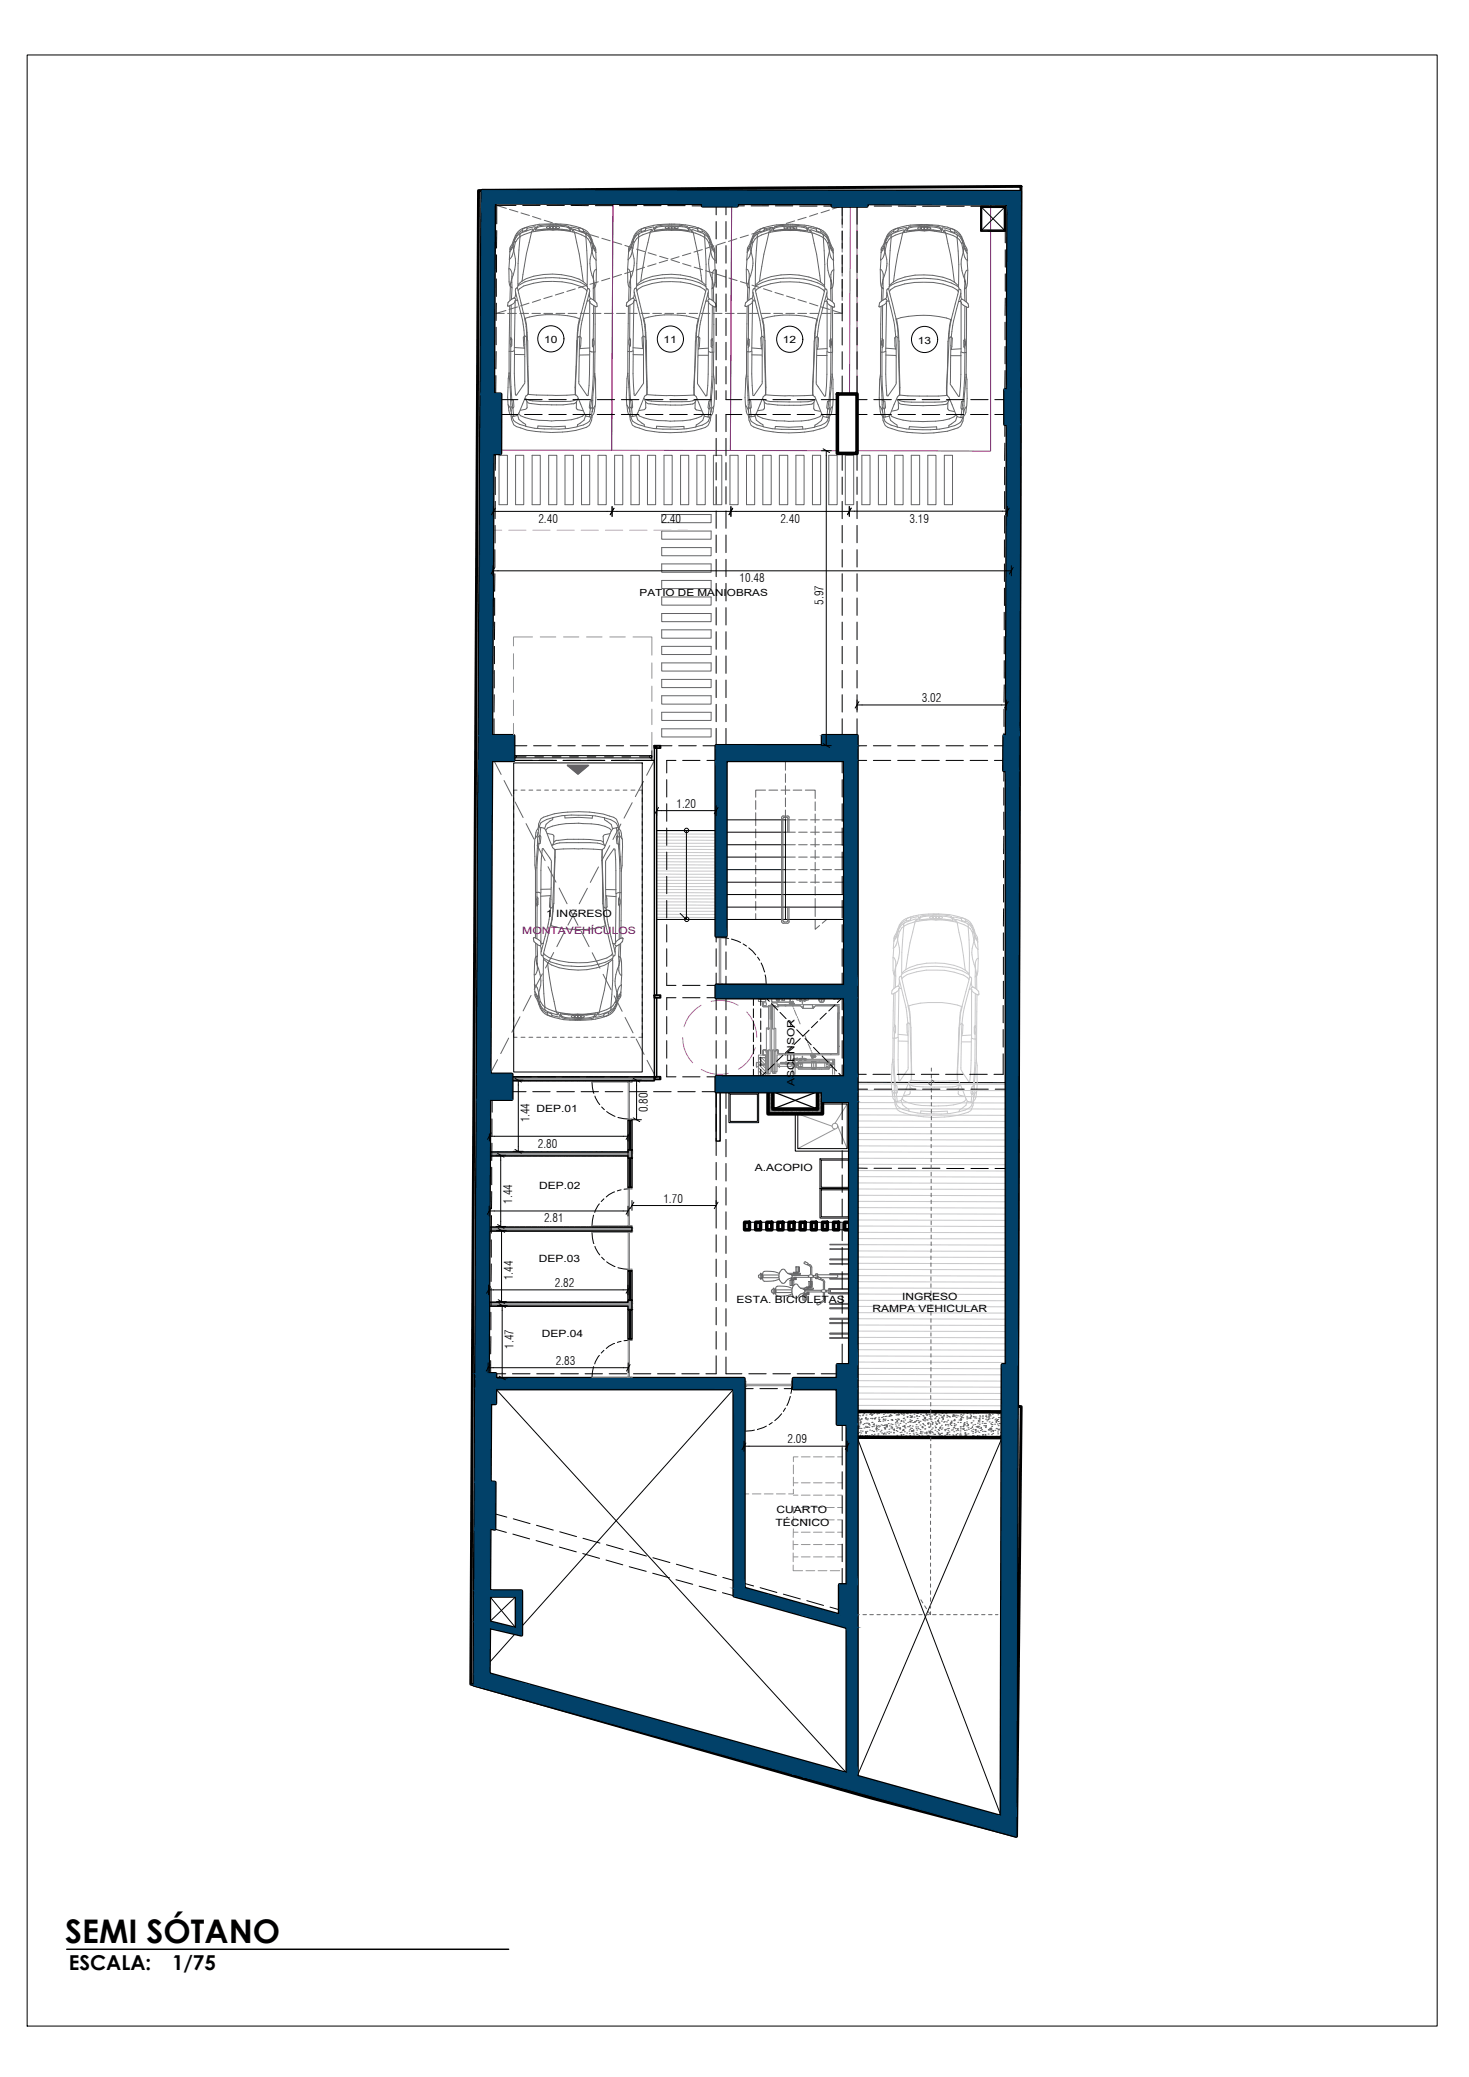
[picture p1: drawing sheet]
<svg xmlns="http://www.w3.org/2000/svg" width="297mm" height="420mm" viewBox="0 0 297 420" stroke-linecap="round" stroke-linejoin="round" font-family="sans-serif">
<defs><g id="words">
<text font-size="6.6" x="13.2" y="393">SEMI SÓTANO</text>
<g font-size="4.2">
<text x="13.9" y="398.6">ESCALA:</text>
<text x="34.8" y="398.6">1/75</text>
</g>
<g font-size="2.4">
<text x="108.9" y="105.8">2.40</text>
<text x="133.8" y="105.8">2.40</text>
<text x="157.8" y="105.8">2.40</text>
<text x="183.9" y="105.7">3.19</text>
<text x="149.5" y="117.8">10.48</text>
<text x="166.5" y="122.3" transform="rotate(-90 166.5 122.3)">5.97</text>
<text x="186.4" y="142.1">3.02</text>
<text x="136.8" y="163.4">1.20</text>
<text x="107.1" y="227.1" transform="rotate(-90 107.1 227.1)">1.44</text>
<text x="131" y="225" transform="rotate(-90 131 225)">0.80</text>
<text x="108.7" y="232.1">2.80</text>
<text x="103.6" y="243.5" transform="rotate(-90 103.6 243.5)">1.44</text>
<text x="134.1" y="243.3">1.70</text>
<text x="110" y="247.3">2.81</text>
<text x="103.7" y="259" transform="rotate(-90 103.7 259)">1.44</text>
<text x="112.2" y="260.4">2.82</text>
<text x="103.8" y="272.8" transform="rotate(-90 103.8 272.8)">1.47</text>
<text x="112.4" y="276.2">2.83</text>
<text x="159.2" y="292">2.09</text>
</g>
<g font-size="2">
<text x="110" y="69.4">10</text>
<text x="134.1" y="69.4">11</text>
<text x="158.3" y="69.5">12</text>
<text x="185.6" y="69.5">13</text>
<text x="129.3" y="120.5">PATIO DE MANIOBRAS</text>
<text x="110.4" y="185.5">1 INGRESO</text>
<text x="160.6" y="219.7" transform="rotate(-90 160.6 219.7)">ASCENSOR</text>
<text x="108.5" y="224.9">DEP.01</text>
<text x="152.6" y="236.9">A.ACOPIO</text>
<text x="109" y="240.6">DEP.02</text>
<text x="109" y="255.4">DEP.03</text>
<text x="149" y="263.6">ESTA. BICICLETAS</text>
<text x="182.4" y="263">INGRESO</text>
<text x="176.4" y="265.5">RAMPA VEHICULAR</text>
<text x="109.6" y="270.4">DEP.04</text>
<text x="156.8" y="308.7">TÉCNICO</text>
<text x="157" y="306.1">CUARTO</text>
</g>
<text font-size="2" fill="#991b1e" x="105.6" y="188.9">MONTAVEHÍCULOS</text>
</g></defs>
<!-- layer: _MAGISTRAL DUCTOS SANITARIOS -->
<g fill="none" stroke="#636466" stroke-width=".2">
<path d="M155.3 223h.1M155.3 221.3v.1M155.3 224.5v.1M155.4 221.8l-.1 .1M155.4 223.4l-.1 .1M155.4 225l-.1 .1M155.4 222.3l-.1 .1M155.4 223.9l-.1 .1M155.5 221.1l-.1 .2M155.5 222.7l-.1 .2M155.5 224.4l-.1 .1M155.6 220.8l-.3 .3"/>
<path d="M155.6 221.6l-.2 .1M155.6 223.2l-.2 .1M155.6 224.8l-.2 .1M155.6 222.1l-.1 .1M155.6 223.7l-.1 .1M155.6 225.2v.1M155.7 221l-.1 .1M155.7 222.5l-.1 .2M155.7 224.1l-.1 .2M155.8 221.4l-.2 .2M155.8 223l-.2 .1M155.8 224.6l-.2 .1"/>
<path d="M155.8 220.8v.1M155.9 221.9l-.2 .1M155.9 223.5l-.2 .1M155.9 225.1l-.2 .1M155.9 222.4l-.1 .1M155.9 223.9l-.1 .2M156 221.2l-.1 .1M156 222.8l-.1 .2M156 224.4l-.1 .1M156.1 220.8l-.8 .8M156.1 221.7l-.2 .1M156.1 223.3l-.2 .1"/>
<path d="M156.1 224.9l-.2 .1M156.1 225.3h.1M156.1 222.2l-.1 .1M156.1 223.7l-.1 .2M156.2 221l-.1 .1M156.2 222.6l-.1 .1M156.2 224.2l-.1 .2M156.2 221.5l-.1 .1M156.2 223.1l-.1 .1M156.2 224.6l-.1 .2M156.3 221.2l-1 1M156.3 221.7l-1 1"/>
<path d="M156.3 222.2l-1 1M156.3 222.7l-1 1.1M156.3 223.3l-1 1M156.3 223.8l-1 1M156.3 224.4l-1 .9M156.3 220.9l-.1 .1M156.3 222l-.1 .1M156.3 222.5h-.1M156.3 223.5l-.1 .2M156.3 224.1h-.1M156.3 225.1l-.1 .1M156.4 224.5l-.1 .1"/>
<path d="M156.5 224.9l-.1 .2M156.6 224.4h-.1M156.7 224.7l-.1 .2M156.8 225.2l-.1 .1M156.8 224.4l-1 .9M156.9 224.5l-.1 .1M157 225l-.2 .1M157.1 224.4l-.1 .1M157.2 224.8l-.2 .1M157.3 225.2l-.1 .1M157.4 224.4l-1 .9M157.4 224.6l-.1 .1"/>
<path d="M157.4 225.1l-.1 .1M157.6 224.4l-.2 .1M157.6 224.9l-.1 .1M157.7 225.3h.1M157.8 224.6l-.1 .2M157.9 224.4l-1 .9M157.9 225.1l-.1 .1M158.1 224.5l-.2 .1M158.1 224.9l-.1 .2M158.1 224.4h.1M158.3 224.7l-.1 .2M158.4 225.2l-.2 .1"/>
<path d="M158.4 224.4l-1 .9M158.5 224.5l-.1 .1M158.6 225l-.2 .1M158.7 224.4l-.1 .1M158.8 224.8l-.1 .1M158.8 225.2l-.1 .1M158.9 224.4l-1 .9M158.9 224.6l-.1 .1M159 225.1l-.1 .1M159.2 224.4l-.2 .1M159.2 224.9l-.1 .1M159.3 225.3h.1"/>
<path d="M159.4 224.6l-.1 .2M159.5 224.4l-1 .9M159.5 225.1l-.1 .1M159.6 224.5l-.1 .1M159.7 224.9l-.1 .2M159.8 224.4h-.1M159.9 224.7l-.1 .2M160 225.2l-.2 .1M160 224.4l-1 .9M160.1 224.5l-.1 .1M160.2 225l-.2 .1M160.3 224.4l-.1 .1"/>
<path d="M160.3 224.8l-.1 .1M160.4 225.2l-.1 .1M160.6 224.4l-1.1 .9M160.6 224.6l-.2 .1M160.6 225.1l-.1 .1M160.8 224.4l-.2 .1M160.8 224.9l-.1 .1M160.9 225.3h.1M161 224.6l-.1 .2M161.1 224.4l-1 .9M161.1 225.1l-.2 .1M161.2 224.5l-.1 .1"/>
<path d="M161.3 224.9l-.2 .2M161.3 224.4h.1M161.5 224.7l-.1 .2M161.6 225.2l-.2 .1M161.6 224.4l-1 .9M161.7 224.5l-.1 .1M161.7 225l-.1 .1M161.9 224.4l-.2 .1M162 224.8l-.2 .1M162 225.2l-.1 .1M162.1 224.4l-1 .9M162.2 224.6l-.2 .1"/>
<path d="M162.2 225.1l-.1 .1M162.3 224.4l-.1 .1M162.4 224.9l-.1 .1M162.5 225.3h.1M162.6 224.6l-.1 .2M162.7 224.4l-1 .9M162.7 225.1l-.2 .1M162.8 224.5l-.1 .1M162.9 224.9l-.1 .2M162.9 224.4h.1M163.1 224.7l-.2 .2M163.1 225.2l-.1 .1"/>
<path d="M163.2 224.4l-1 .9M163.3 224.5l-.2 .1M163.4 225l-.2 .1M163.5 224.4l-.1 .1M163.5 224.8l-.1 .1M163.6 225.2l-.1 .1M163.7 224.4l-1 .9M163.7 224.6l-.1 .1M163.8 225.1l-.1 .1M163.9 224.4l-.1 .1M164 224.9l-.1 .1M164.1 225.3h.1"/>
<path d="M164.2 224.6l-.1 .2M164.2 224.4l-.9 .9M164.3 225.1l-.1 .1M164.4 224.5l-.1 .1M164.5 224.9l-.2 .2M164.5 224.4h.1M164.7 224.7l-.2 .2M164.7 225.2l-.1 .1M164.8 224.4l-1 .9M164.9 225l-.1 .1M165 224.4l-.3 .2M165.1 224.8l-.1 .1"/>
<path d="M165.2 225.2l-.1 .1M165.3 221.4h.1M165.3 223h.1M165.3 224.6l-.1 .1M165.4 220.8l-.1 .1M165.4 221.9l-.1 .1M165.4 223.5h-.1M165.4 225.1l-.1 .1M165.5 222.4l-.2 .1M165.5 223.9l-.2 .2M165.5 221.2l-.1 .1M165.5 222.8l-.1 .2"/>
<path d="M165.5 224.4l-.1 .1M165.6 221.7l-.1 .1M165.6 223.3l-.1 .1M165.6 224.9l-.1 .1M165.6 220.8l-.3 .4M165.6 225.3h.1M165.7 222.2l-.2 .1M165.7 223.7l-.2 .2M165.7 221l-.1 .1M165.7 222.6l-.1 .1M165.7 224.2l-.1 .2M165.8 221.5l-.1 .1"/>
<path d="M165.8 223.1l-.1 .1M165.8 224.6l-.1 .2M165.8 221.9l-.1 .2M165.8 223.5l-.1 .2M165.8 225.1l-.1 .1M165.9 220.8l-.1 .2M165.9 222.4l-.1 .1M165.9 224l-.1 .1M166 221.3l-.2 .1M166 222.9l-.2 .1M166 224.5l-.2 .1M166.1 221.7l-.2 .2"/>
<path d="M166.1 223.3l-.2 .2M166.1 224.9l-.2 .2M166.1 220.8l-.8 .9M166.1 223.8l-.1 .1M166.2 221.1l-.1 .1M166.2 222.7l-.1 .1M166.2 224.3l-.1 .1M166.3 221.6l-.2 .1M166.3 223.1l-.2 .2M166.3 224.7l-.2 .2M166.3 221.2l-1 1M166.3 221.8l-1 1"/>
<path d="M166.3 222.3l-1 1M166.3 222.8l-1 1M166.3 223.4l-2 1.9M166.3 223.9l-1.5 1.4M166.3 224.4l-.9 .9M166.3 224.9l-.4 .4M166.3 221h.1M166.3 222l-.3 .4M166.3 222.6h.1M166.3 223.6l-.1 .1M166.3 224.1v.1M166.3 225.2l-.1 .1"/>
</g>
<!-- layer: PISO DAA -->
<g fill="none" stroke="#939598" stroke-width=".2">
<path d="M103.5 218.2h.1M103.5 218.1h.1M103.5 218.5v.1M103.6 217.8l-.1 .1M103.6 217.9l-.1 .1M103.6 217.9h.1M103.6 218.2h.1M103.6 218.3h-.1M103.6 218.6h.1M103.7 217.8l-.1 .1M103.7 218l-.1 .1M103.7 218h.1"/>
<path d="M103.7 218.3l-.1 .2M103.7 217.8l-.2 .3M103.7 218.1v.1M103.8 218.1h.1M103.8 218.4l-.1 .2M103.8 217.9l-.1 .1M103.9 218.2l-.2 .1M103.9 218.5l-.2 .1M103.9 218.5h.1M103.9 217.8l-.4 .5M103.9 218h-.1M104 218.3l-.2 .1"/>
<path d="M104 218.6h-.1M104 218.6h.1M104 218l-.1 .1M104 218.3h.1M104 217.8v.1M104 218.4l-.1 .1M104.1 218.1l-.1 .1M104.1 218.4h.1M104.1 217.8l-.6 .6M104.1 218.5l-.1 .1M104.2 217.9l-.2 .1M104.2 218.2l-.1 .1"/>
<path d="M104.2 218.5h.1M104.2 218.6h-.1M104.3 218l-.2 .1M104.3 218.3l-.1 .1M104.3 218.6h.1M104.3 217.8l-.8 .8M104.3 218l-.1 .2M104.4 218h.1M104.4 217.8l-.1 .1M104.4 218.4l-.1 .1M104.4 218.1l-.1 .2M104.5 218.1h.1"/>
<path d="M104.5 217.8l-.8 .8M104.5 218.5l-.2 .1M104.5 217.9h.1M104.5 217.9l-.1 .1M104.5 218.2l-.1 .1M104.5 218.2h.1M104.5 217.8v.1M104.5 218.6h.1M104.6 218h.1M104.6 218l-.1 .1M104.6 218.3l-.1 .1M104.6 218.3h.1"/>
<path d="M104.6 218.6h.1M104.6 217.8l-.8 .8M104.7 218h.1M104.7 218.1l-.2 .1M104.7 218.4l-.1 .1M104.7 217.8l-.1 .2M104.8 218.1h.1M104.8 218.2l-.2 .1M104.8 218.5l-.1 .1M104.8 217.8l-.8 .8M104.8 217.9l-.1 .1M104.8 217.9h.1"/>
<path d="M104.8 218.3l-.1 .1M104.9 218.6h.1M104.9 217.8v.1M104.9 218.6h-.1M104.9 218l-.1 .1M104.9 218.3l-.1 .2M105 218.3h.1M105 217.8l-.8 .8M105 218.1l-.1 .1M105 218.4l-.1 .2M105.1 218.4h.1M105.1 217.9l-.1 .1"/>
<path d="M105.1 218.2l-.1 .1M105.1 218.5l-.1 .1M105.1 218.5h.1M105.1 218h.1M105.2 217.8l-.8 .8M105.2 218.3l-.1 .1M105.2 218.6h.1M105.3 218.3h.1M105.3 217.8l-.1 .1M105.3 218.4l-.2 .1M105.3 218.1l-.1 .1M105.4 218.1h.1"/>
<path d="M105.4 217.8l-.9 .8M105.4 218.5l-.2 .1M105.4 217.9l-.3 .2M105.4 217.9h.1M105.4 218.2h.1M105.4 218.2l-.1 .1M105.4 218.6h.1M105.5 218l-.1 .1M105.5 218h.1M105.5 218.3h.1M105.5 218.6h.1M105.5 217.8l-.8 .8"/>
<path d="M105.5 218.3l-.1 .1M105.6 218l-.1 .2M105.6 218h.1M105.6 217.8l-.1 .1M105.6 218.4l-.1 .1M105.6 218.1v.2M105.7 218.1h.1M105.7 217.8l-.8 .8M105.7 218.5l-.1 .1M105.7 217.9h.1M105.7 217.9l-.1 .1M105.7 218.2l-.1 .1"/>
<path d="M105.8 218.2h.1M105.8 217.8v.1M105.8 218.6h-.1M105.8 218l-.1 .1M105.9 218.3h.1M105.9 217.8l-.8 .8M105.9 218.3l-.2 .1M105.9 218.6h.1M105.9 218.1l-.1 .1M105.9 218.4h.1M105.9 217.8v.2M105.9 218.4l-.1 .1"/>
<path d="M106 218.2l-.1 .1M106 218.5h.1M106 218.5l-.1 .1M106.1 217.8l-.8 .8M106.1 217.9l-.2 .1M106.1 218.3l-.1 .1M106.1 218.6h.1M106.1 218.6h-.1M106.2 217.8l-.1 .1M106.2 218l-.2 .1M106.2 218.3l-.1 .2M106.2 218.3h.1"/>
<path d="M106.2 217.8l-.8 .8M106.2 218.1l-.1 .1M106.2 218.4v.2M106.3 218.4h.1M106.3 217.9l-.1 .1M106.3 218.2l-.1 .1M106.4 218.2h.1M106.4 218.5l-.2 .1M106.4 217.9h.1M106.4 217.8l-.8 .8M106.4 218h-.1M106.4 218.3l-.1 .1"/>
<path d="M106.5 218.3h.1M106.5 218.6h-.1M106.5 218h.1M106.5 217.8v.1M106.5 218l-.1 .1M106.5 218.4l-.1 .1M106.6 218.1h.1M106.6 217.8l-.8 .8M106.6 218.1l-.1 .1M106.6 218.5l-.1 .1M106.6 217.9l-.1 .1M106.7 217.9h.1"/>
<path d="M106.7 218.2h.1M106.7 218.2l-.2 .1M106.7 218.6h-.1M106.7 218l-.1 .1M106.8 218h.1M106.8 218.3h.1M106.8 218.6h.1M106.8 217.8l-.9 .8M106.8 218.3l-.2 .1M106.8 218l-.1 .2M106.8 217.8v.1M106.8 218.4l-.1 .1"/>
<path d="M106.9 218.4h.1M106.9 217.8l-.7 .8M106.9 218.1l-.1 .2M106.9 218.5l-.1 .1M107 218.5h.1M107 217.9l-.1 .1M107 218.2l-.1 .1M107 218.6h-.1M107 218.6h.1M107 217.8v.1M107 218v.1M107.1 218.3h.1"/>
<path d="M107.1 218.3l-.1 .1M107.1 218.6h.1M107.1 217.8l-.8 .8M107.1 218.1l-.1 .1M107.2 218.4h.1M107.2 218.4l-.2 .1M107.2 217.8l-.1 .2M107.2 218.2l-.1 .1M107.3 218.5h.1M107.3 218.5l-.2 .1M107.3 217.8l-.8 .8M107.3 217.9l-.1 .1"/>
<path d="M107.3 218.3l-.1 .1M107.3 218.2h.1M107.3 218.6h.1M107.4 217.8l-.1 .1M107.4 218l-.1 .1M107.4 218h.1M107.4 218.3l-.1 .2M107.5 217.8l-.8 .8M107.5 218.1l-.1 .1M107.5 218.1h.1M107.5 218.4l-.1 .2M107.6 217.9l-.2 .1"/>
<path d="M107.6 218.2l-.1 .1M107.6 218.2h.1M107.6 218.5l-.1 .1M107.6 217.9h.1M107.6 217.8l-.8 .8M107.6 218h-.1M107.6 218.3v.1M107.7 218.3h.1M107.7 218.6h-.1M107.7 218h.1M107.7 218l-.1 .1M107.7 217.8v.1"/>
<path d="M107.7 218.4l-.1 .1M107.8 218.1h.1M107.8 217.8l-.8 .8M107.8 218.1l-.1 .1M107.8 218.5l-.1 .1M107.9 218.4h.1M107.9 217.9l-.1 .1M107.9 218.2l-.1 .1M107.9 218.5h.1M107.9 218.6h-.1M108 217.8l-.8 .8M108 218l-.1 .1"/>
<path d="M108 218.3l-.1 .1M108 218.6h.1M108.1 218l-.2 .2M108.1 218.4l-.1 .1M108.1 218.4h.1M108.1 217.8l-.1 .1M108.1 218.1l-.1 .2M108.1 218.5v.1M108.2 218.5h.1M108.2 217.8l-.8 .8M108.2 217.9l-.1 .1M108.2 218.2l-.1 .1"/>
<path d="M108.2 218.6h.1M108.3 218.6h.1M108.3 217.8l-.1 .1M108.3 218l-.1 .1M108.3 218.3h.1M108.3 218.3l-.1 .1M108.4 218.6h.1M108.4 217.8l-.8 .8M108.4 218h.1M108.4 218.1l-.1 .1M108.4 218.4l-.1 .1M108.4 217.8l-.1 .2"/>
<path d="M108.5 218.1h.1M108.5 218.2l-.1 .1M108.5 218.5l-.1 .1M108.5 217.8l-.8 .8M108.5 217.9l-.1 .1M108.6 217.9h.1M108.6 218.2h.1M108.6 218.3l-.2 .1M108.6 218.6h-.1M108.6 217.8v.1M108.6 218l-.1 .1M108.7 218h.1"/>
<path d="M108.7 218.3l-.2 .2M108.7 217.8l-.8 .8M108.7 218.1l-.1 .1M108.7 218.1h.1M108.7 218.4l-.1 .2M108.8 217.9l-.1 .1M108.8 218.2l-.1 .1M108.8 218.2h.1M108.8 218.5l-.1 .1M108.9 217.8l-.8 .8M108.9 218h-.2M108.9 218.3l-.1 .1"/>
<path d="M108.9 218.6h.1M109 218.6h.1M109 217.8l-.1 .1M109 218l-.2 .1M109 218.3h.1M109 218.4l-.1 .1M109 218.1v.1M109.1 218.4h.1M109.1 217.8l-.8 .8M109.1 218.5l-.1 .1M109.1 217.9l-.1 .1M109.1 218.2l-.1 .1"/>
<path d="M109.2 218.5h.1M109.2 218.6h-.2M109.2 218.3l-.1 .1M109.2 218l-.1 .1M109.2 218.6h.1M109.2 217.8l-.8 .8M109.3 218l-.1 .2M109.3 218.4l-.1 .1M109.3 218.4h.1M109.3 217.8l-.1 .1M109.4 218.1l-.2 .2M109.4 218.1h.1"/>
<path d="M109.4 217.8l-.8 .8M109.4 218.5l-.1 .1M109.5 217.9h.1M109.5 218.2l-.1 .1M109.5 217.9l-.2 .1M109.5 218.2h.1M109.5 217.8v.1M109.5 218.6h-.1M109.5 218h.1M109.5 218l-.1 .1M109.5 218.3v.1M109.6 218.3h.1"/>
<path d="M109.6 218.6h.1M109.6 217.8l-.8 .8M109.6 218h.1M109.6 218.1l-.1 .1M109.6 218.4l-.1 .1M109.7 217.8l-.1 .2M109.7 218.1h.1M109.7 218.2l-.1 .1M109.7 218.5l-.1 .1M109.8 217.9l-.1 .1M109.8 217.8l-.8 .8M109.8 217.9h.1"/>
<path d="M109.8 218.2h.1M109.8 218.3l-.1 .1M109.8 218.6h.1M109.8 217.8v.1M109.9 218l-.1 .1M109.9 218.3l-.1 .2M109.9 218.3h.1M109.9 217.8l-.7 .8M110 218.1l-.2 .1M110 218.4l-.1 .2M110 218.4h.1M110 217.9l-.1 .1"/>
<path d="M110.1 218.5l-.1 .1M110.1 218.2l-.2 .1M110.1 218.5h.1M110.1 218h-.1M110.1 217.8l-.8 .8M110.1 218.3l-.1 .1M110.1 218.6h.1M110.2 218.6h.1M110.2 218.3h.1M110.2 217.8l-.1 .1M110.2 218.4l-.1 .1M110.3 218.1l-.1 .1"/>
<path d="M110.3 218.4h.1M110.3 217.8l-.8 .8M110.3 218.5l-.1 .1M110.3 217.9l-.2 .2M110.4 217.9h.1M110.4 218.2h.1M110.4 218.2l-.1 .1M110.4 218.6h-.1M110.4 218l-.1 .1M110.5 218h.1M110.5 218.3h.1M110.5 218.6h.1"/>
<path d="M110.5 217.8l-.8 .8M110.5 218.3l-.2 .1M110.5 218l-.1 .2M110.6 218h.1M110.6 217.8l-.1 .1M110.6 218.4l-.2 .1M110.6 218.1l-.1 .2M110.6 218.1h.1M110.6 217.8l-.8 .8M110.6 218.5l-.1 .1M110.7 217.9h.1M110.7 217.9l-.1 .1"/>
<path d="M110.7 218.2l-.1 .1M110.7 218.2h.1M110.7 217.8v.1M110.7 218.6h-.1M110.8 218h.1M110.8 218l-.2 .1M110.8 218.3l-.1 .1M110.8 218.3h.1M110.8 218.6h.1M110.8 217.8l-.8 .8M110.9 218.1l-.2 .1M110.9 218.4h.1"/>
<path d="M110.9 217.8l-.1 .2M110.9 218.4l-.1 .1M110.9 218.2l-.1 .1M111 218.5h.1M111 217.8l-.8 .8M111 218.5l-.1 .1M111 217.9l-.1 .1M111 218.3l-.1 .1M111.1 218.6h.1M111.1 218.6h-.1M111.1 218.3l-.1 .2M111.1 217.8v.1"/>
<path d="M111.1 218l-.1 .1M111.2 218.3h.1M111.2 218.4l-.1 .2M111.2 217.8l-.8 .8M111.2 218.1l-.1 .1M111.2 218.4h.1M111.2 217.9v.1M111.3 218.2l-.1 .1M111.3 218.5l-.1 .1M111.3 218.5h.1M111.3 218h-.1M111.4 217.9h.1"/>
<path d="M111.4 217.8l-.8 .8M111.4 218.3l-.2 .1M111.4 218.3h.1M111.4 218.6h.1M111.4 218h.1M111.4 218l-.1 .1M111.4 217.8v.1M111.4 218.4l-.1 .1M111.5 218.1h.1M111.5 217.8l-.8 .8M111.5 218.1l-.1 .1M111.5 218.5l-.1 .1"/>
<path d="M111.6 217.9l-.1 .1M111.6 217.9h.1M111.6 218.2h.1M111.6 218.2l-.1 .1M111.6 218.6h-.1M111.7 218l-.1 .1M111.7 218h.1M111.7 218.3h.1M111.7 218.6h.1M111.7 217.8l-.8 .8M111.7 218.3l-.1 .1M111.7 218v.2"/>
<path d="M111.8 218h.1M111.8 217.8l-.1 .1M111.8 218.4l-.1 .1M111.8 218.1l-.1 .2M111.9 218.1h.1M111.9 217.8l-.8 .8M111.9 218.5l-.2 .1M111.9 218.5h.1M111.9 217.9l-.1 .1M112 217.8v.1M112 218.2l-.2 .1M112 218.6h-.1"/>
<path d="M112 218.6h.1M112 218l-.1 .1M112 218.3h.1M112 218.3l-.1 .1M112.1 218.6h.1M112.1 217.8l-.8 .8M112.1 218.1l-.1 .1M112.1 218.4h.1M112.1 218.4l-.1 .1M112.2 217.8l-.2 .2M112.2 218.2l-.1 .1M112.2 218.5h.1"/>
<path d="M112.2 218.5l-.1 .1M112.3 217.8l-.9 .8M112.3 217.9l-.2 .1M112.3 218.3l-.1 .1M112.3 218.6h.1M112.3 218.3v.2M112.3 217.8v.1M112.3 218l-.1 .1M112.4 218.3h.1M112.4 217.8l-.8 .8M112.4 218.1l-.1 .1M112.5 218.1h.1"/>
<path d="M112.5 218.4l-.2 .2M112.5 218.2l-.1 .1M112.5 217.9l-.1 .1M112.6 218.2h.1M112.6 218.5l-.2 .1M112.6 217.9h.1M112.6 218.3l-.1 .1M112.6 217.8l-.8 .8M112.6 218h-.1M112.6 218.3h.1M112.6 218.6h.1M112.7 218h.1"/>
<path d="M112.7 217.8l-.1 .1M112.7 218l-.1 .1M112.7 218.4l-.1 .1M112.8 218.1h.1M112.8 217.8l-.8 .8M112.8 218.1l-.2 .1M112.8 218.5l-.1 .1M112.8 217.9l-.1 .1M112.8 217.9h.1M112.8 218.2l-.1 .1M112.9 218.5h.1M112.9 218.6h-.1"/>
<path d="M112.9 217.8l-.7 .8M112.9 218.6h.1M112.9 218l-.1 .1M112.9 218.3l-.1 .1M113 218.6h.1M113 218l-.1 .2M113 218.4l-.1 .1M113.1 218.4h.1M113.1 217.8l-.1 .1M113.1 218.5l-.1 .1M113.1 218.1l-.1 .2M113.1 218.5h.1"/>
<path d="M113.1 217.8l-.8 .8M113.1 217.9v.1M113.2 218.2l-.1 .1M113.2 218.6h-.1M113.2 218.6h.1M113.2 217.8v.1M113.2 218l-.1 .1M113.3 218.3h.1M113.3 218.3l-.2 .1M113.3 218.6h.1M113.3 217.8l-.8 .8M113.3 218.1l-.1 .1"/>
<path d="M113.4 218h.1M113.4 218.4l-.2 .1M113.4 217.8l-.1 .2M113.4 218.1h.1M113.4 218.2l-.1 .1M113.4 218.5l-.1 .1M113.5 217.9l-.1 .1M113.5 217.8l-.8 .8M113.5 217.9h.1M113.5 218.2h.1M113.5 218.6h.1M113.5 218.3l-.1 .1"/>
<path d="M113.6 218l-.1 .1M113.6 217.8l-.1 .1M113.6 218h.1M113.6 218.3l-.1 .2M113.7 218.1l-.1 .1M113.7 217.8l-.9 .8M113.7 218.1h.1M113.7 218.4l-.1 .2M113.7 218.2v.1M113.7 217.9l-.1 .1M113.8 218.2h.1M113.8 218.5l-.1 .1"/>
<path d="M113.8 217.9h.1M113.8 217.8l-.8 .8M113.8 218h-.1M113.8 218.3l-.1 .1M113.9 218.3h.1M113.9 218.6h-.1M113.9 218.6h.1M113.9 218l-.1 .1M113.9 217.8v.1M113.9 218.4l-.1 .1M114 218.1l-.1 .1M114 217.8l-.8 .8"/>
<path d="M114 218.4h.1M114 218.5l-.1 .1M114.1 217.9l-.2 .1M114.1 218.2l-.1 .1M114.1 218.5h.1M114.1 218.6h-.1M114.2 218l-.2 .1M114.2 218.3l-.1 .1M114.2 218.6h.1M114.2 217.8l-.8 .8M114.2 218l-.1 .2M114.2 218.4v.1"/>
<path d="M114.3 218.4h.1M114.3 217.8l-.1 .1M114.3 218.5l-.1 .1M114.3 218.1l-.1 .2M114.4 218.5h.1M114.4 217.8l-.8 .8M114.4 217.9h.1M114.4 218.2l-.1 .1M114.4 217.9l-.1 .1M114.5 218.2h.1M114.5 217.8v.1M114.5 218.6h-.1"/>
<path d="M114.5 218h.1M114.5 218l-.1 .1M114.5 218.3l-.1 .1M114.5 218.3h.1M114.5 218.6h.1M114.5 217.8l-.8 .8M114.6 218h.1M114.6 218.1l-.1 .1M114.6 218.4l-.1 .1M114.6 217.8l-.1 .2M114.7 218.1h.1M114.7 218.2l-.2 .1"/>
<path d="M114.7 218.5l-.1 .1M114.7 217.8l-.8 .8M114.7 217.9l-.1 .1M114.8 217.9h.1M114.8 218.2h.1M114.8 218.3l-.2 .1M114.8 218.6h-.1M114.8 217.8v.1M114.8 218l-.1 .1M114.8 218h.1M114.8 218.3l-.1 .2M114.9 217.8l-.8 .8"/>
<path d="M114.9 218.1l-.1 .1M114.9 218.4l-.1 .2M115 218.4h.1M115 217.9l-.2 .1M115 218.2l-.1 .1M115 218.5l-.1 .1M115 218.5h.1M115 218h.1M115.1 218.6h-.1M115.1 217.8l-.8 .8M115.1 218.3l-.1 .1M115.1 218.6h.1"/>
<path d="M115.2 218.3h.1M115.2 217.8l-.1 .1M115.2 218.4l-.2 .1M115.2 218.1l-.1 .1M115.3 218.4h.1M115.3 217.8l-.8 .8M115.3 218.5l-.2 .1M115.3 217.9l-.3 .2M115.3 218.2l-.1 .1M115.3 218.5h.1M115.3 218.6h.1M115.4 218l-.1 .1"/>
<path d="M115.4 218h.1M115.4 218.3h.1M115.4 218.6h.1M115.4 217.8l-.8 .8M115.4 218.3l-.1 .1M115.5 218l-.2 .2M115.5 218h.1M115.5 218.4l-.1 .1M115.5 217.8l-.1 .1M115.6 218.1l-.1 .2M115.6 218.1h.1M115.6 217.8l-.8 .8"/>
<path d="M115.6 218.5l-.1 .1M115.6 217.9h.1M115.6 218.2v.1M115.6 217.9l-.1 .1M115.7 218.2h.1M115.7 218.6h-.1M115.7 217.8v.1M115.7 218h.1M115.7 218l-.1 .1M115.7 218.3l-.1 .1M115.8 218.3h.1M115.8 218.6h.1"/>
<path d="M115.8 217.8l-.8 .8M115.8 218h.1M115.8 218.4l-.1 .1M115.8 218.1l-.1 .1M115.9 218.4h.1M115.9 217.8l-.1 .2M115.9 218.2l-.1 .1M115.9 218.5h.1M115.9 217.8l-.7 .8M115.9 218.5l-.1 .1M116 217.9l-.1 .1M116 218.3l-.1 .1"/>
<path d="M116 218.6h.1M116 217.8v.1M116 218.6h-.1M116.1 218.3l-.1 .2M116.1 218l-.2 .1M116.1 218.3h.1M116.1 218.1l-.1 .1M116.1 217.8l-.8 .8M116.1 218.4v.2M116.2 218.4h.1M116.2 217.9l-.1 .1M116.2 218.2l-.1 .1"/>
<path d="M116.2 218.5l-.1 .1M116.3 218.5h.1M116.3 218h-.1M116.3 218.3l-.1 .1M116.3 217.8l-.8 .8M116.3 218.6h.1M116.4 218.6h.1M116.4 218h.1M116.4 217.8l-.1 .1M116.4 218l-.1 .1M116.4 218.4l-.1 .1M116.5 218.1h.1"/>
<path d="M116.5 217.8l-.8 .8M116.5 218.1l-.1 .1M116.5 218.5l-.1 .1M116.5 217.9l-.1 .1M116.6 217.9h.1M116.6 218.2h.1M116.6 218.6h-.1M116.6 218.2l-.2 .1M116.6 218l-.1 .1M116.7 218h.1M116.7 218.3h.1M116.7 218.6h.1"/>
<path d="M116.7 217.8l-.8 .8M116.7 218.3l-.2 .1M116.7 218l-.1 .2M116.7 217.8v.1M116.7 218.4l-.1 .1M116.8 218.1l-.1 .2M116.8 218.1h.1M116.8 218.5l-.1 .1M116.8 217.8l-.8 .8M116.9 217.9l-.2 .1M116.9 218.2l-.1 .1M116.9 218.6h-.1"/>
<path d="M116.9 217.8v.1M117 218.6h.1M117 218l-.2 .1M117 218.3h.1M117 217.8l-.8 .8M117 218.3l-.1 .1M117 218.1v.1M117.1 218.4h.1M117.1 218.4l-.1 .1M117.1 218.2l-.1 .1M117.1 217.8l-.1 .2M117.2 218.5h.1"/>
<path d="M117.2 218.5l-.2 .1M117.2 217.9l-.1 .1M117.2 217.8l-.8 .8M117.2 218.3l-.1 .1M117.2 218.6h.1M117.3 217.8l-.1 .1M117.3 218l-.1 .1M117.3 218.3l-.1 .2M117.3 218.3h.1M117.4 218.1l-.2 .1M117.4 217.8l-.8 .8M117.4 218.1h.1"/>
<path d="M117.4 218.4l-.1 .2M117.5 217.9l-.2 .1M117.5 218.2l-.2 .1M117.5 218.2h.1M117.5 218.5l-.1 .1M117.5 217.9h.1M117.5 217.8l-.8 .8M117.5 218.3v.1M117.5 218h-.1M117.6 218.3h.1M117.6 218.6h-.1M117.6 218h.1"/>
<path d="M117.6 218l-.1 .1M117.6 217.8v.1M117.6 218.4l-.1 .1M117.7 218.1h.1M117.7 218.5l-.1 .1M117.7 217.8l-.8 .8M117.7 218.1l-.1 .1M117.8 217.9l-.1 .1M117.8 217.9h.1M117.8 218.2h.1M117.8 218.6h-.1M117.8 218.2l-.1 .1"/>
<path d="M117.8 218v.1M117.9 218h.1M117.9 218.3l-.1 .1M117.9 217.8l-.8 .8M117.9 218.6h.1M118 218.4l-.2 .1M118 217.8l-.1 .1M118 218.4h.1M118.1 218.1l-.2 .2M118.1 218.5l-.1 .1M118.1 218.5h.1M118.1 217.8l-.8 .8"/>
<path d="M118.1 217.9l-.3 .3M118.1 218.2l-.1 .1M118.1 218.6h.1M118.2 218.6h.1M118.2 218l-.1 .1M118.2 217.8l-.1 .1M118.2 218.3h.1M118.2 218.3l-.1 .1M118.3 218.6h.1M118.3 218.1l-.1 .1M118.3 217.8l-.8 .8M118.3 218.4h.1"/>
<path d="M118.3 218.4l-.1 .1M118.3 217.8l-.1 .2M118.3 218.2v.1M118.4 218.1h.1M118.4 218.5l-.1 .1M118.4 217.9l-.1 .1M118.4 217.8l-.8 .8M118.5 217.9h.1M118.5 218.2h.1M118.5 218.3l-.2 .1M118.5 218.6h-.1M118.5 217.8v.1"/>
<path d="M118.5 218l-.1 .1M118.6 218h.1M118.6 218.3l-.2 .2M118.6 217.8l-.8 .8M118.6 218.1l-.1 .1M118.6 218.1h.1M118.6 218.4l-.1 .2M118.7 217.9l-.1 .1M118.7 218.2l-.1 .1M118.7 218.2h.1M118.7 218.5l-.1 .1M118.8 217.9h.1"/>
<path d="M118.8 217.8l-.8 .8M118.8 218.3l-.1 .1M118.8 218h-.2M118.8 218.3h.1M118.8 218.6h.1M118.9 218h.1M118.9 218.4l-.1 .1M118.9 217.8l-.1 .1M118.9 218l-.2 .1M118.9 218.3h.1M118.9 217.8l-.7 .8M118.9 218.1l-.1 .1"/>
<path d="M119 218.4h.1M119 218.5l-.1 .1M119 217.9l-.1 .1M119 218.2l-.1 .1M119.1 218.5h.1M119.1 218.6h-.2M119.1 218.3l-.1 .1M119.1 218.6h.1M119.1 218l-.1 .1M119.2 218.6h.1M119.2 217.8l-.9 .8M119.2 218l-.1 .2"/>
<path d="M119.2 218.4l-.1 .1M119.2 218.4h.1M119.2 217.8v.1M119.3 218.1l-.1 .2M119.3 218.5l-.1 .1M119.3 218.5h.1M119.3 217.9l-.1 .1M119.3 217.8l-.8 .8M119.4 217.9h.1M119.4 218.2l-.2 .1M119.4 218.2h.1M119.4 217.8v.1"/>
<path d="M119.4 218.6h-.1M119.5 218h.1M119.5 218l-.2 .1M119.5 218.3l-.2 .1M119.5 218.3h.1M119.5 218.6h.1M119.5 217.8l-.8 .8M119.5 218.1l-.1 .1M119.5 218.4v.1M119.6 217.8l-.1 .2M119.6 218.1h.1M119.6 218.5l-.1 .1"/>
<path d="M119.6 218.2l-.1 .1M119.7 217.8l-.8 .8M119.7 217.9l-.1 .1M119.7 217.9h.1M119.7 218.2h.1M119.7 218.6h.1M119.7 218.3l-.1 .1M119.7 217.8v.1M119.7 218v.1M119.8 218h.1M119.8 218.3l-.1 .2M119.8 217.8l-.8 .8"/>
<path d="M119.8 218.1l-.1 .1M119.9 218.1h.1M119.9 218.4l-.2 .2M119.9 218.4h.1M119.9 217.9l-.1 .1M120 218.2l-.2 .1M120 218.5l-.2 .1M120 218.5h.1M120 217.8l-.8 .8M120 218h-.1M120 218.3l-.1 .1M120 218.6h.1"/>
<path d="M120.1 218.6h.1M120.1 218.3h.1M120.1 217.8l-.1 .1M120.1 218.4l-.1 .1M120.2 218.1l-.1 .1M120.2 218.4h.1M120.2 217.8l-.8 .8M120.2 218.5l-.1 .1M120.3 217.9l-.3 .2M120.3 218.2l-.1 .1M120.3 218.5h.1M120.3 218.6h-.1"/>
<path d="M120.3 218l-.1 .1M120.3 218.3v.1M120.4 218.3h.1M120.4 218.6h.1M120.4 217.8l-.8 .8M120.4 218l-.1 .2M120.5 218h.1M120.5 217.8l-.1 .1M120.5 218.4l-.2 .1M120.5 218.1l-.1 .2M120.6 218.1h.1M120.6 217.8l-.9 .8"/>
<path d="M120.6 218.5l-.2 .1M120.6 217.9h.1M120.6 217.9l-.1 .1M120.6 218.2l-.1 .1M120.6 218.2h.1M120.6 218.6h.1M120.6 217.8v.1M120.7 218h.1M120.7 218l-.1 .1M120.7 218.3l-.1 .1M120.7 218.3h.1M120.7 218.6h.1"/>
<path d="M120.7 217.8l-.8 .8M120.8 218h.1M120.8 218.4l-.1 .1M120.8 218.1l-.2 .1M120.8 217.8l-.1 .2M120.8 218.1h.1M120.8 218.5v.1M120.8 218.2l-.1 .1M120.9 218.5h.1M120.9 217.8l-.8 .8M120.9 218.3l-.1 .1M120.9 217.9l-.1 .1"/>
<path d="M121 218.6h.1M121 217.8v.1M121 218.6h-.1M121 218l-.1 .1M121 218.3l-.1 .2M121.1 218.3h.1M121.1 218.1l-.1 .1M121.1 217.8l-.8 .8M121.1 218.4l-.1 .2M121.1 218.4h.1M121.1 217.9v.1M121.2 218.2l-.1 .1"/>
<path d="M121.2 218.5h.1M121.2 218h-.1M121.3 218.3l-.2 .1M121.3 217.8l-.8 .8M121.3 218.6h.1M121.3 218l-.1 .1M121.4 218.3h.1M121.4 217.8l-.1 .1M121.4 218.4l-.2 .1M121.4 218.1h.1M121.4 217.8l-.8 .8M121.4 218.1l-.1 .1"/>
<path d="M121.4 218.5l-.1 .1M121.5 217.9l-.1 .1M121.5 217.9h.1M121.5 218.2h.1M121.5 218.2l-.1 .1M121.5 218.6h-.1M121.6 218l-.1 .1M121.6 218h.1M121.6 218.3h.1M121.6 218.6h.1M121.6 218.3l-.1 .1M121.6 217.8l-.8 .8"/>
<path d="M121.7 218l-.1 .2M121.7 218h.1M121.7 217.8l-.1 .1M121.7 218.4l-.1 .1M121.7 218.1v.2M121.8 218.1h.1M121.8 218.5l-.1 .1M121.8 217.8l-.8 .8M121.8 217.9h.1M121.8 217.9l-.1 .1M121.8 218.2l-.1 .1M121.9 218.2h.1"/>
<path d="M121.9 218.6h-.1M121.9 217.8v.1M121.9 218l-.1 .1M121.9 218.3h.1M121.9 217.8l-.8 .8 .1-.1M121.9 218.3l-.1 .1M122 218.6h.1M122 218.1l-.1 .1M122 218.4h.1M122 218.4l-.1 .1M122 217.8l-.1 .2M122.1 218.2l-.1 .1"/>
<path d="M122.1 218.5h.1M122.1 218.5l-.1 .1M122.2 217.8l-.8 .8M122.2 217.9l-.2 .1M122.2 218.3l-.1 .1M122.2 218.6h.1M122.2 218.6h-.1M122.2 218l-.1 .1M122.2 218.3v.2M122.2 217.8v.1M122.3 218.3h.1M122.3 218.1l-.1 .1"/>
<path d="M122.3 217.8l-.8 .8M122.3 218.4l-.1 .2M122.4 218.4h.1M122.4 217.9l-.1 .1M122.4 218.2l-.1 .1M122.5 218.2h.1M122.5 218.5l-.2 .1M122.5 217.9h.1M122.5 218.3l-.1 .1M122.5 217.8l-.8 .8M122.5 218h-.1M122.5 218.3h.1"/>
<path d="M122.5 218.6h.1M122.6 218h.1M122.6 217.8l-.1 .1M122.6 218l-.1 .1M122.6 218.4l-.1 .1M122.7 218.1h.1M122.7 217.8l-.8 .8M122.7 218.1l-.2 .1M122.7 218.5l-.1 .1M122.7 217.9l-.1 .1M122.8 217.9h.1M122.8 218.2h.1"/>
<path d="M122.8 218.6h-.1M122.8 218.2l-.2 .1M122.8 218l-.1 .1M122.8 218h.1M122.8 218.3h.1M122.8 218.6h.1M122.8 217.8l-.8 .8M122.8 218.3l-.1 .1M122.9 218.6h.1M122.9 217.8l-.1 .1M122.9 218.4l-.1 .1M123 218.4h.1"/>
<path d="M123 217.8l-.8 .8M123 218.1l-.1 .2M123 218.5l-.1 .1M123 218.5h.1M123 217.9l-.2 .3M123.1 218.2l-.1 .1M123.1 218.6h-.1M123.1 218.6h.1M123.1 217.8v.1M123.1 218l-.1 .1M123.2 218.3h.1M123.2 218.3l-.2 .1"/>
<path d="M123.2 218.6h.1M123.2 218.1l-.1 .1M123.2 217.8l-.8 .8M123.3 218.4h.1M123.3 218.4l-.2 .1M123.3 218.2l-.1 .1M123.3 217.8l-.1 .2M123.3 218.5h.1M123.3 218.5l-.1 .1M123.4 217.9l-.1 .1M123.4 217.8l-.8 .8M123.4 217.9h.1"/>
<path d="M123.4 218.2h.1M123.4 218.3l-.1 .1M123.4 218.6h.1M123.5 217.8l-.1 .1M123.5 218l-.2 .1M123.5 218h.1M123.5 218.3l-.1 .2M123.6 217.8l-.8 .8M123.6 218.1l-.1 .1M123.6 218.1h.1M123.6 218.4l-.1 .2M123.6 218.2v.1"/>
<path d="M123.6 217.9l-.1 .1M123.7 218.2h.1M123.7 218.5l-.1 .1M123.7 217.9h.1M123.7 218h-.1M123.7 217.8l-.8 .8M123.7 218.3l-.1 .1M123.8 218.3h.1M123.8 218.6h-.1M123.8 218h.1M123.8 218.4l-.1 .1M123.8 218l-.1 .1"/>
<path d="M123.8 217.8v.1M123.9 218.1l-.1 .1M123.9 217.8l-.8 .8M123.9 218.4h.1M123.9 218.5l-.1 .1M124 218.2l-.1 .1M124 217.9l-.1 .1M124 218.5h.1M124 218.6h-.1M124.1 218.6h.1M124.1 218l-.2 .1M124.1 218.3l-.1 .1"/>
<path d="M124.1 217.8l-.8 .8M124.1 218l-.1 .2M124.1 218.4v.1M124.2 218.4h.1M124.2 217.8l-.1 .1M124.2 218.1l-.1 .2M124.2 218.5l-.1 .1M124.3 218.5h.1M124.3 217.9l-.1 .1M124.3 217.8l-.8 .8M124.3 218.2l-.1 .1M124.3 218.6h.1"/>
<path d="M124.4 218.6h.1M124.4 217.8l-.1 .1M124.4 218l-.1 .1M124.4 218h.1M124.4 218.3l-.1 .1M124.4 218.3h.1M124.4 217.8l-.8 .8M124.5 218h.1M124.5 218.1l-.1 .1M124.5 218.4l-.1 .1M124.5 217.8l-.1 .2M124.6 218.1h.1"/>
<path d="M124.6 218.2l-.2 .1M124.6 218.5l-.1 .1M124.6 217.8l-.8 .8M124.6 217.9l-.1 .1M124.7 217.9h.1M124.7 218.2h.1M124.7 218.3l-.2 .1M124.7 218.6h-.1M124.7 217.8v.1M124.7 218l-.1 .1M124.7 218h.1M124.7 218.3l-.1 .2"/>
<path d="M124.8 217.8l-.8 .8M124.8 218.1l-.1 .1M124.8 218.1h.1M124.8 218.4l-.1 .2M124.9 218.2l-.1 .1M124.9 217.9l-.2 .1M124.9 218.2h.1M124.9 218.5l-.1 .1M125 218.5h.1M125 217.8l-.9 .8M125 218h-.2M125 218.3l-.1 .1"/>
<path d="M125 218.6h.1M125 217.8v.1M125.1 218.3h.1M125.1 218.4l-.1 .1M125.1 218.1l-.1 .1M125.2 218.4h.1M125.2 217.8l-.8 .8M125.2 218.5l-.2 .1M125.2 217.9l-.2 .2M125.2 218.2l-.1 .1M125.3 218.5h.1M125.3 218.6h-.2"/>
<path d="M125.3 218l-.1 .1M125.3 218.6h.1M125.3 217.8l-.8 .8M125.4 218.4l-.1 .1M125.4 218l-.1 .2M125.4 218.4h.1M125.4 217.8l-.1 .1M125.5 218.1l-.3 .3M125.5 218.1h.1M125.5 218.5l-.1 .1M125.5 217.8l-.8 .8M125.5 217.9h.1"/>
<path d="M125.5 217.9l-.1 .1M125.5 218.2v.1M125.6 218.2h.1M125.6 217.8v.1M125.6 218.6h-.1M125.6 218h.1M125.6 218.3l-.1 .1M125.6 218l-.1 .1M125.7 218.3h.1M125.7 218.6h.1M125.7 217.8l-.8 .8M125.7 218h.1"/>
<path d="M125.7 218.1l-.1 .1M125.7 218.4l-.1 .1M125.8 217.8l-.1 .2M125.8 218.1h.1M125.8 218.5l-.1 .1M125.8 218.2l-.1 .1M125.8 217.8l-.8 .8M125.8 217.9v.1M125.9 217.9h.1M125.9 218.2h.1M125.9 218.6h-.1M125.9 218.3l-.1 .1"/>
<path d="M125.9 218.6h.1M125.9 217.8v.1M126 218l-.2 .1M126 218.3l-.2 .2M126 218.3h.1M126 217.8l-.7 .8M126.1 218.1l-.2 .1M126.1 218.4l-.1 .2M126.1 218.4h.1M126.1 217.9l-.1 .1M126.1 218.2l-.1 .1M126.2 218.5h.1"/>
<path d="M126.2 218h-.1M126.2 218.3l-.1 .1M126.2 217.8l-.8 .8M126.2 218.6h.1M126.3 218.6h.1M126.3 218l-.1 .1M126.3 218.3h.1M126.3 217.8l-.1 .1M126.3 218.4l-.1 .1M126.4 218.1l-.1 .1M126.4 218.1h.1M126.4 218.5l-.1 .1"/>
<path d="M126.4 217.8l-.8 .8M126.4 217.9l-.1 .1M126.5 217.9h.1M126.5 218.2h.1M126.5 218.2l-.1 .1M126.5 218.6h-.1M126.5 218l-.1 .1M126.6 218h.1M126.6 218.3h.1M126.6 218.6h.1M126.6 217.8l-.8 .8M126.6 218.3l-.2 .1"/>
<path d="M126.6 218l-.1 .2M126.6 217.8v.1M126.6 218.4l-.1 .1M126.7 218.1l-.1 .2M126.7 218.1h.1M126.7 218.5l-.1 .1M126.7 217.8l-.8 .8M126.8 217.9h.1M126.8 218.2l-.1 .1M126.8 217.9l-.2 .1M126.8 218.2h.1M126.8 218.6h-.1"/>
<path d="M126.8 217.8v.1M126.9 218h.1M126.9 218.3l-.1 .1M126.9 218l-.2 .1M126.9 218.3h.1M126.9 217.8l-.8 .8v-.1M126.9 218.6h.1M126.9 218.1l-.1 .1M127 218.4h.1M127 217.8l-.1 .2M127 218.4l-.1 .1M127 218.2l-.1 .1"/>
<path d="M127.1 218.5h.1M127.1 218.5l-.2 .1M127.1 217.8l-.8 .8M127.1 218.3l-.1 .1M127.1 217.9l-.1 .1M127.2 218.6h.1M127.2 218.6h-.1M127.2 218l-.1 .1M127.2 217.8v.1M127.2 218.3l-.1 .2M127.2 218.3h.1M127.3 218.1l-.1 .1"/>
<path d="M127.3 217.8l-.8 .8M127.3 218.4l-.1 .2M127.3 218.4h.1M127.3 217.9l-.1 .1M127.4 218.2l-.2 .1M127.4 218.5l-.1 .1M127.4 218.5h.1M127.5 217.9h.1M127.5 218.3l-.2 .1M127.5 218h-.2M127.5 217.8l-.9 .8M127.5 218.3h.1"/>
<path d="M127.5 218.6h.1M127.5 218h.1M127.5 218.4v.1M127.5 218l-.1 .1M127.5 217.8v.1M127.6 218.1h.1M127.6 217.8l-.8 .8M127.6 218.1l-.1 .1M127.6 218.5l-.1 .1M127.7 217.9l-.1 .1M127.7 217.9h.1M127.7 218.2h.1"/>
<path d="M127.7 218.2l-.1 .1M127.7 218.6h-.1M127.7 218v.1M127.8 218h.1M127.8 218.3h.1M127.8 218.6h.1M127.8 217.8l-.8 .8M127.8 218.3l-.1 .1M127.8 218l-.1 .2M127.9 218h.1M127.9 217.8l-.1 .1M127.9 218.4l-.2 .1"/>
<path d="M128 217.8l-.8 .8M128 218.1l-.2 .2M128 218.5l-.2 .1M128 218.5h.1M128 217.9l-.1 .1M128 218.2l-.1 .1M128 218.6h.1M128 217.8v.1M128.1 218.6h.1M128.1 218l-.1 .1M128.1 218.3h.1M128.1 218.3l-.1 .1"/>
<path d="M128.2 218.6h.1M128.2 218.1l-.1 .1M128.2 217.8l-.8 .8M128.2 218.4h.1M128.2 218.4l-.1 .1M128.3 217.8l-.2 .2M128.3 218.2l-.1 .1M128.3 218.5h.1M128.3 218.5l-.1 .1M128.3 217.9l-.1 .1M128.3 217.8l-.8 .8M128.3 218.3v.1"/>
<path d="M128.4 218.6h.1M128.4 218.6h-.1M128.4 217.8v.1M128.4 218l-.1 .1M128.5 218h.1M128.5 218.3l-.2 .2M128.5 218.1l-.1 .1M128.5 217.8l-.8 .8M128.6 218.1h.1M128.6 218.4l-.2 .2M128.6 217.9l-.1 .1M128.6 218.2l-.1 .1"/>
<path d="M128.6 218.2h.1M128.6 218.5l-.1 .1M128.7 217.9h.1M128.7 217.8l-.8 .8M128.7 218.3l-.1 .1M128.7 218h-.1M128.7 218.3h.1M128.7 218.6h.1M128.8 218h.1M128.8 218.4l-.1 .1M128.8 217.8l-.1 .1M128.8 218l-.2 .1"/>
<path d="M128.8 218.1h.1M128.8 218.5v.1M128.8 217.8l-.8 .8M128.8 218.1l-.1 .1M128.9 217.9l-.1 .1M128.9 217.9h.1M128.9 218.2l-.1 .1M129 218.5h.1M129 218.6h-.2M129 218l-.1 .1M129 218.3l-.1 .1M129 217.8l-.7 .8"/>
<path d="M129 218.6h.1M129.1 218.6h.1M129.1 218l-.1 .2M129.1 218.4l-.1 .1M129.1 218.4h.1M129.1 217.8v.1M129.2 218.1l-.1 .2M129.2 218.5l-.1 .1M129.2 218.5h.1M129.2 217.9l-.1 .1M129.2 217.8l-.8 .8M129.3 218.2l-.2 .1"/>
<path d="M129.3 218.6h-.1M129.3 218.6h.1M129.3 217.8v.1M129.3 218l-.1 .1M129.4 218.3h.1M129.4 218.3l-.2 .1M129.4 218.6h.1M129.4 218.1l-.1 .1M129.4 217.8l-.8 .8M129.4 218h.1M129.4 218.4l-.1 .1M129.5 217.8l-.1 .2"/>
<path d="M129.5 218.1h.1M129.5 218.5l-.1 .1M129.5 218.2l-.1 .1M129.6 217.8l-.8 .8M129.6 217.9l-.1 .1M129.6 217.9h.1M129.6 218.2h.1M129.6 218.6h.1M129.6 218.3l-.1 .1M129.7 217.8l-.1 .1M129.7 218l-.1 .1M129.7 218h.1"/>
<path d="M129.7 218.3l-.1 .2M129.7 217.8l-.8 .8M129.7 218.1v.1M129.8 218.1h.1M129.8 218.4l-.1 .2M129.8 217.9l-.1 .1M129.8 218.2l-.1 .1M129.9 218.2h.1M129.9 218.5l-.2 .1M129.9 217.8l-.8 .8M129.9 218h-.1M129.9 218.3l-.1 .1"/>
<path d="M129.9 218.6h.1M130 218.6h.1M130 218l-.1 .1M130 217.8l-.1 .1M130 218.3h.1M130 218.4l-.1 .1M130.1 218.1l-.1 .1M130.1 218.4h.1M130.1 217.8l-.8 .8M130.1 218.5l-.1 .1M130.2 217.9l-.2 .1M130.2 218.2l-.1 .1"/>
<path d="M130.2 218.5h.1M130.2 218.6h-.1M130.2 218l-.1 .1M130.3 218.6h.1M130.3 217.8l-.8 .8M130.3 218l-.1 .2M130.3 218.4l-.1 .1M130.4 218.4h.1M130.4 217.8l-.1 .1M130.4 218.1l-.2 .3M130.5 218.1h.1M130.5 217.8l-.8 .8"/>
<path d="M130.5 218.5l-.2 .1M130.5 217.9h.1M130.5 217.9l-.1 .1M130.5 218.2l-.1 .1M130.5 218.2h.1M130.5 217.8v.1M130.5 218.6h.1M130.6 218h.1M130.6 218l-.1 .1M130.6 218.3l-.1 .1M130.6 218.3h.1M130.6 218.6h.1"/>
<path d="M130.6 217.8l-.8 .8M130.7 218h.1M130.7 218.1l-.2 .1M130.7 218.4l-.1 .1M130.7 217.8l-.1 .2M130.8 218.1h.1M130.8 218.5l-.1 .1M130.8 218.2l-.2 .1M130.8 217.8l-.8 .8M130.8 217.9l-.1 .1M130.8 217.9h.1M130.8 218.2h.1"/>
<path d="M130.8 218.6h.1M130.8 218.3l-.1 .1M130.9 218l-.1 .1M130.9 217.8l-.1 .1M130.9 218h.1M130.9 218.3l-.1 .2M131 218.3h.1M131 217.8l-.8 .8M131 218.4l-.1 .2M131 218.1l-.1 .1M131 218.4h.1M131 217.9v.1"/>
<path d="M131.1 218.2l-.1 .1M131.1 218.5h.1M131.1 218h-.1M131.2 218.3l-.2 .1M131.2 218.6h-.1M131.2 217.8l-.8 .8M131.2 218.6h.1M131.2 218l-.1 .1M131.3 218.3h.1M131.3 217.8l-.1 .1M131.3 218.4l-.2 .1M131.3 218.1l-.1 .1"/>
<path d="M131.3 218.4h.1M131.3 217.8l-.8 .8M131.3 218.5l-.1 .1M131.4 217.9l-.1 .1M131.4 218.2l-.1 .1M131.4 218.2h.1M131.4 218.6h-.1M131.5 218l-.2 .1M131.5 218h.1M131.5 218.3h.1M131.5 218.6h.1M131.5 217.8l-.8 .8"/>
<path d="M131.5 218.3l-.1 .1M131.6 218l-.1 .2M131.6 218h.1M131.6 217.8l-.1 .1M131.6 218.4l-.1 .1M131.6 218.1v.2M131.7 218.1h.1M131.7 218.5l-.1 .1M131.7 217.8l-.8 .8M131.7 217.9h.1M131.7 217.9l-.1 .1M131.7 218.2l-.1 .1"/>
<path d="M131.8 218.2h.1M131.8 217.8v.1M131.8 218h.1M131.8 218.3l-.1 .1M131.8 218l-.1 .1M131.9 218.3h.1M131.9 218.6h.1M131.9 217.8l-.9 .8 .1-.1M131.9 218h.1M131.9 218.4l-.2 .2M131.9 218.1l-.1 .1M131.9 218.4h.1"/>
<path d="M131.9 217.8v.2M132 218.2l-.1 .1M132 218.5h.1M132 217.8l-.7 .8M132 218.5l-.1 .1M132.1 217.9l-.2 .1M132.1 218.3l-.1 .1M132.1 218.6h.1M132.1 218.6h-.1M132.2 217.8l-.1 .1M132.2 218l-.2 .1M132.2 218.3l-.1 .2"/>
<path d="M132.2 218.3h.1M132.2 218.1l-.1 .1M132.2 217.8l-.8 .8M132.2 218.4v.2M132.3 218.4h.1M132.3 217.9l-.1 .1M132.3 218h.1M132.3 218.2l-.1 .1M132.3 217.9l-.7 .7M132.3 218.6h-.1M132.3 218.1l-.5 .5M132.3 218.3l-.4 .3"/>
<path d="M132.3 218.5l-.2 .1M99 233.2h.1M99 233.8h.1M99 233v.1M99 233.5h.1M99 233.6h.1M99 233.3v.1M99.1 233.6h.1M99.1 233l-.1 .2M99.1 233.7l-.1 .1M99.1 233.1l-.1 .1M99.1 233.4l-.1 .1"/>
<path d="M99.2 233.7h.1M99.2 233.8h-.2M99.2 233.2l-.1 .1M99.2 233.5l-.1 .1M99.3 233.5h.1M99.3 233.8h.1M99.3 233l-.3 .3M99.3 233.2l-.1 .2M99.3 233.2h.1M99.3 233v.1M99.3 233.6l-.1 .1M99.4 233.3l-.1 .2"/>
<path d="M99.4 233.3h.1M99.4 233l-.4 .5M99.4 233.7l-.1 .1M99.5 233.1l-.2 .1M99.5 233.1h.1M99.5 233.4l-.1 .1M99.5 233.4h.1M99.5 233v.1M99.5 233.8h-.1M99.6 233.2h.1M99.6 233.2l-.2 .1M99.6 233.5l-.1 .1"/>
<path d="M99.6 233l-.6 .7M99.6 233.8h.1M99.6 233.3l-.1 .1M99.6 233.6v.1M99.7 233l-.1 .2M99.7 233.3h.1M99.7 233.4l-.1 .1M99.7 233.7l-.1 .1M99.8 233l-.8 .8M99.8 233.1l-.1 .1M99.8 233.1h.1M99.8 233.5l-.1 .1"/>
<path d="M99.9 233.8h.1M99.9 233v.1M99.9 233.8h-.1M99.9 233.2l-.1 .1M99.9 233.5l-.1 .2M99.9 233l-.7 .8M99.9 233.5h.1M100 233.3l-.1 .1M100 233.6l-.1 .2M100 233.6h.1M100 233.1l-.1 .1M100.1 233.4l-.2 .1"/>
<path d="M100.1 233.7l-.1 .1M100.1 233.7h.1M100.1 233.2h-.1M100.1 233l-.8 .8M100.1 233.5h.1M100.1 233.5l-.1 .1M100.1 233.8h.1M100.2 233.8h.1M100.2 233.2l-.1 .1M100.2 233.5h.1M100.2 233l-.1 .1M100.2 233.6l-.1 .1"/>
<path d="M100.3 233.3l-.1 .1M100.3 233.3h.1M100.3 233l-.8 .8M100.3 233.7l-.1 .1M100.4 233.1l-.2 .1M100.4 233.1h.1M100.4 233.4h.1M100.4 233.4l-.1 .1M100.4 233.8h-.1M100.4 233.2v.1M100.5 233.2h.1M100.5 233.8h.1"/>
<path d="M100.5 233l-.8 .8M100.5 233.5l-.1 .1M100.5 233.2l-.1 .2M100.6 233.2h.1M100.6 233l-.1 .1M100.6 233.6l-.2 .1M100.6 233.3l-.1 .2M100.7 233.3h.1M100.7 233l-.8 .8M100.7 233.7l-.2 .1M100.7 233.1h.1M100.7 233.1l-.1 .1"/>
<path d="M100.7 233.4l-.1 .1M100.7 233.4h.1M100.7 233v.1M100.7 233.8h.1M100.8 233.2h.1M100.8 233.2l-.1 .1M100.8 233.5l-.1 .1M100.8 233.5h.1M100.8 233l-.8 .8M100.9 233.8h.1M100.9 233.3l-.2 .1M100.9 233.6h.1"/>
<path d="M100.9 233l-.1 .2M100.9 233.6l-.1 .1M101 233.4l-.1 .1M101 233.7h.1M101 233l-.8 .8M101 233.7l-.1 .1M101 233.1l-.1 .1M101 233.5v.1M101.1 233.8h.1M101.1 233.8h-.1M101.1 233v.1M101.1 233.2l-.1 .1"/>
<path d="M101.1 233.5l-.1 .2M101.2 233.5h.1M101.2 233l-.8 .8M101.2 233.3l-.1 .1M101.2 233.6l-.1 .2M101.2 233.6h.1M101.2 233.1v.1M101.3 233.4l-.1 .1M101.3 233.7l-.1 .1M101.3 233.7h.1M101.4 233.1h.1M101.4 233l-.8 .8"/>
<path d="M101.4 233.2h-.2M101.4 233.5l-.2 .1M101.4 233.5h.1M101.4 233.8h.1M101.5 233.2h.1M101.5 233.2l-.2 .1M101.5 233l-.1 .1M101.5 233.6l-.1 .1M101.5 233.3h.1M101.5 233l-.8 .8M101.5 233.3l-.1 .1M101.5 233.7v.1"/>
<path d="M101.6 233.1l-.1 .1M101.6 233.1h.1M101.6 233.4h.1M101.6 233.4l-.1 .1M101.6 233.8h-.1M101.7 233.2l-.1 .1M101.7 233.2h.1M101.7 233.8h.1M101.7 233l-.8 .8M101.7 233.5l-.1 .1M101.8 233.2l-.1 .2M101.8 233.2h.1"/>
<path d="M101.8 233l-.1 .1M101.8 233.6l-.1 .1M101.9 233l-.8 .8M101.9 233.3l-.1 .2M101.9 233.7l-.1 .1M101.9 233.7h.1M101.9 233.1l-.1 .1M102 233v.1M102 233.4l-.2 .1M102 233.8h-.1M102 233.8h.1M102 233.2l-.1 .1"/>
<path d="M102.1 233.5h.1M102.1 233.5l-.2 .1M102.1 233.8h.1M102.1 233l-.8 .8M102.1 233.3l-.1 .1M102.1 233.6h.1M102.1 233.6l-.1 .1M102.2 233l-.1 .2M102.2 233.4l-.1 .1M102.2 233.7h.1M102.2 233.7l-.1 .1M102.3 233l-.8 .8"/>
<path d="M102.3 233.1l-.2 .1M102.3 233.5l-.1 .1M102.3 233.4h.1M102.3 233.8h.1M102.3 233v.1M102.3 233.2l-.1 .1M102.4 233.2h.1M102.4 233.5l-.1 .2M102.4 233l-.8 .8M102.4 233.3l-.1 .1M102.5 233.3h.1M102.5 233.6l-.2 .2"/>
<path d="M102.5 233.1l-.1 .1M102.5 233.4l-.1 .1M102.6 233.4h.1M102.6 233.7l-.2 .1M102.6 233.1h.1M102.6 233l-.8 .8M102.6 233.2h-.1M102.6 233.5l-.1 .1M102.6 233.5h.1M102.6 233.8h.1M102.7 233.2h.1M102.7 233l-.1 .1"/>
<path d="M102.7 233.2l-.1 .1M102.7 233.6l-.1 .1M102.8 233.3h.1M102.8 233l-.8 .8M102.8 233.3l-.2 .1M102.8 233.7l-.1 .1M102.8 233.6h.1M102.9 233.1l-.2 .1M102.9 233.4l-.2 .1M102.9 233.7h.1M102.9 233.8h-.1M102.9 233l-.7 .8"/>
<path d="M102.9 233.2l-.1 .1M102.9 233.5v.1M102.9 233.8h.1M103 233.5h.1M103 233.8h.1M103 233.2l-.1 .2M103 233.6l-.1 .1M103.1 233.6h.1M103.1 233l-.1 .1M103.1 233.3l-.1 .2M103.1 233.7l-.1 .1M103.2 233.7h.1"/>
<path d="M103.2 233l-.9 .8M103.2 233.4l-.1 .1M103.2 233.8h-.1M103.2 233.8h.1M103.2 233l-.1 .2M103.2 233.2v.1M103.3 233.5h.1M103.3 233.5l-.1 .1M103.3 233.8h.1M103.3 233l-.8 .8M103.4 233.2h.1M103.4 233.3l-.2 .1"/>
<path d="M103.4 233.6l-.2 .1M103.4 233l-.1 .2M103.4 233.3h.1M103.4 233.4l-.1 .1M103.4 233.7v.1M103.5 233l-.8 .8M103.5 233.1l-.1 .1M103.5 233.1h.1M103.5 233.4h.1M103.5 233.5l-.1 .1M103.5 233.8h.1M103.6 233l-.1 .1"/>
<path d="M103.6 233.2l-.1 .1M103.6 233.2h.1M103.6 233.5l-.1 .2M103.7 233l-.8 .8M103.7 233.3l-.1 .1M103.7 233.3h.1M103.7 233.6l-.1 .2M103.7 233.1l-.1 .1M103.7 233.4v.1M103.8 233.4h.1M103.8 233.7l-.1 .1M103.8 233l-.8 .8"/>
<path d="M103.8 233.2h-.1M103.9 233.5h.1M103.9 233.5l-.2 .1M103.9 233.8h-.1M103.9 233.8h.1M103.9 233.2l-.1 .1M103.9 233v.1M104 233.5h.1M104 233.6l-.2 .1M104 233l-.8 .8M104 233.3l-.1 .1M104 233.6h.1"/>
<path d="M104 233.7l-.1 .1M104.1 233.1l-.1 .1M104.1 233.4l-.1 .1M104.1 233.7h.1M104.1 233.8h-.1M104.2 233.2l-.2 .1M104.2 233.5l-.1 .1M104.2 233.5h.1M104.2 233.8h.1M104.2 233l-.8 .8M104.3 233.2l-.2 .2M104.3 233.6l-.1 .1"/>
<path d="M104.3 233.6h.1M104.3 233l-.1 .1M104.3 233.3l-.1 .2M104.4 233.3h.1M104.4 233l-.8 .8M104.4 233.7l-.1 .1M104.4 233.1h.1M104.4 233.1l-.1 .1M104.4 233.4l-.1 .1M104.5 233.4h.1M104.5 233v.1M104.5 233.8h-.1"/>
<path d="M104.5 233.2h.1M104.5 233.2l-.1 .1M104.5 233.5l-.1 .1M104.5 233.8h.1M104.5 233l-.8 .8M104.6 233.2h.1M104.6 233.3l-.1 .1M104.6 233.6l-.1 .1M104.6 233l-.1 .2M104.7 233.3h.1M104.7 233.4l-.2 .1M104.7 233.7l-.1 .1"/>
<path d="M104.7 233l-.8 .8M104.7 233.1l-.1 .1M104.8 233.1h.1M104.8 233.4h.1M104.8 233.5l-.2 .1M104.8 233.8h-.1M104.8 233v.1M104.8 233.2l-.1 .1M104.8 233.2h.1M104.8 233.5l-.1 .2M104.9 233.5h.1M104.9 233l-.8 .8"/>
<path d="M104.9 233.3l-.1 .1M104.9 233.6l-.1 .2M105 233.6h.1M105 233.1l-.1 .1M105 233.4l-.1 .1M105 233.7l-.1 .1M105.1 233.7h.1M105.1 233.2h-.1M105.1 233.5h.1M105.1 233l-.8 .8M105.1 233.5l-.1 .1M105.1 233.8h.1"/>
<path d="M105.1 233.2v.1M105.2 233.5h.1M105.2 233l-.1 .1M105.2 233.6l-.1 .1M105.2 233.3l-.1 .1M105.3 233.6h.1M105.3 233l-.8 .8M105.3 233.7l-.2 .1M105.3 233.1l-.1 .1M105.3 233.4l-.1 .1M105.4 233.4h.1M105.4 233.8h-.1"/>
<path d="M105.4 233.2l-.1 .1M105.4 233.2h.1M105.4 233.8h.1M105.4 233l-.8 .8M105.4 233.5l-.1 .1M105.5 233.2l-.1 .2M105.5 233.2h.1M105.5 233l-.1 .1M105.5 233.6l-.1 .1M105.6 233.3l-.1 .2M105.6 233.3h.1M105.6 233l-.8 .8"/>
<path d="M105.6 233.7l-.1 .1M105.6 233.1h.1M105.6 233.1l-.1 .1M105.6 233.4v.1M105.7 233.4h.1M105.7 233v.1M105.7 233.8h-.1M105.7 233.2h.1M105.7 233.2l-.1 .1M105.7 233.5l-.1 .1M105.8 233.8h.1M105.8 233l-.8 .8"/>
<path d="M105.8 233.3l-.1 .1M105.9 233.6h.1M105.9 233l-.1 .2M105.9 233.6l-.2 .1M105.9 233.4l-.1 .1M105.9 233.7h.1M105.9 233l-.7 .8M105.9 233.7l-.1 .1M106 233.5l-.1 .1M106 233.8h.1M106 233.8h-.1M106.1 233l-.2 .2"/>
<path d="M106.1 233.2l-.2 .1M106.1 233.5l-.1 .2M106.1 233.5h.1M106.2 233l-.8 .8M106.2 233.3l-.2 .1M106.2 233.6l-.1 .2M106.2 233.6h.1M106.2 233.1l-.1 .1M106.2 233.4l-.1 .1M106.2 233.7v.1M106.3 233.7h.1M106.3 233.2h-.1"/>
<path d="M106.3 233.1h.1M106.3 233l-.8 .8M106.3 233.5l-.1 .1M106.4 233.5h.1M106.4 233.8h-.1M106.4 233.2h.1M106.4 233v.1M106.4 233.2l-.1 .1M106.4 233.6l-.1 .1M106.5 233.3h.1M106.5 233l-.8 .8M106.5 233.3l-.1 .1"/>
<path d="M106.5 233.7l-.1 .1M106.5 233.1v.1M106.6 233.1h.1M106.6 233.4h.1M106.6 233.4l-.1 .1M106.6 233.8h-.1M106.6 233.2l-.1 .1M106.7 233.2h.1M106.7 233.8h.1M106.7 233l-.8 .8M106.7 233.5l-.2 .1M106.7 233.2l-.1 .2"/>
<path d="M106.8 233.2h.1M106.8 233l-.1 .1M106.8 233.6l-.2 .1M106.8 233.3l-.1 .2M106.8 233.3h.1M106.8 233l-.8 .8M106.8 233.7l-.1 .1M106.9 233.7h.1M106.9 233.1l-.1 .1M106.9 233v.1M106.9 233.4l-.1 .1M106.9 233.8h-.1"/>
<path d="M107 233.8h.1M107 233.2l-.1 .1M107 233.5h.1M107 233l-.8 .8M107 233.5l-.1 .1M107 233.3v.1M107.1 233.6h.1M107.1 233.6l-.1 .1M107.1 233l-.1 .2M107.1 233.4l-.1 .1M107.2 233.7h.1M107.2 233.7l-.2 .1"/>
<path d="M107.2 233l-.8 .8M107.2 233.1l-.1 .1M107.2 233.5l-.1 .1M107.3 233.8h.1M107.3 233.8h-.1M107.3 233v.1M107.3 233.2l-.1 .1M107.3 233.5l-.1 .2M107.3 233.5h.1M107.4 233l-.8 .8M107.4 233.3l-.1 .1M107.4 233.3h.1"/>
<path d="M107.4 233.6l-.1 .2M107.5 233.1l-.2 .1M107.5 233.4l-.1 .1M107.5 233.4h.1M107.5 233.7l-.1 .1M107.6 233.1h.1M107.6 233l-.8 .8M107.6 233.2h-.2M107.6 233.5l-.1 .1M107.6 233.5h.1M107.6 233.8h.1M107.6 233.2h.1"/>
<path d="M107.6 233.2l-.1 .1M107.6 233v.1M107.6 233.6v.1M107.7 233.3h.1M107.7 233l-.8 .8M107.7 233.3l-.1 .1M107.7 233.7l-.1 .1M107.8 233.1l-.1 .1M107.8 233.1h.1M107.8 233.4h.1M107.8 233.4l-.1 .1M107.8 233.8h-.1"/>
<path d="M107.9 233.7h.1M107.9 233l-.8 .8M107.9 233.8h.1M107.9 233.2l-.1 .1M107.9 233.5l-.1 .1M107.9 233.5h.1M108 233l-.1 .1M108 233.2l-.1 .2M108 233.6l-.1 .1M108 233.6h.1M108.1 233.3l-.2 .2M108.1 233.7l-.1 .1"/>
<path d="M108.1 233.7h.1M108.1 233l-.8 .8M108.1 233.4l-.1 .1M108.1 233.8h.1M108.2 233.8h.1M108.2 233l-.2 .2M108.2 233.2l-.1 .1M108.2 233.5h.1M108.2 233.5l-.1 .1M108.3 233.8h.1M108.3 233l-.8 .8M108.3 233.3l-.1 .1"/>
<path d="M108.3 233.6h.1M108.3 233.6l-.1 .1M108.4 233l-.2 .2M108.4 233.3h.1M108.4 233.4l-.1 .1M108.4 233.7l-.1 .1M108.4 233l-.8 .8M108.4 233.1l-.1 .1M108.5 233.1h.1M108.5 233.4h.1M108.5 233.5l-.1 .1M108.5 233.8h-.1"/>
<path d="M108.5 233v.1M108.5 233.2l-.1 .1M108.6 233.2h.1M108.6 233.5l-.2 .2M108.6 233l-.8 .8M108.6 233.3l-.1 .1M108.7 233.3h.1M108.7 233.6l-.2 .2M108.7 233.1l-.1 .1M108.7 233.4l-.1 .1M108.7 233.4h.1M108.7 233.7l-.1 .1"/>
<path d="M108.8 233.1h.1M108.8 233l-.8 .8M108.8 233.2h-.1M108.8 233.5l-.1 .1M108.8 233.5h.1M108.8 233.8h.1M108.9 233l-.1 .1M108.9 233.2l-.2 .1M108.9 233.5h.1M108.9 233.6l-.1 .1M109 233l-.8 .8M109 233.3l-.2 .1"/>
<path d="M109 233.6h.1M109 233.7l-.1 .1M109 233.1l-.1 .1M109 233.4v.1M109.1 233.7h.1M109.1 233.8h-.1M109.1 233.8h.1M109.1 233.2l-.1 .1M109.1 233.5l-.1 .1M109.2 233.5h.1M109.2 233.8h.1M109.2 233l-.8 .8"/>
<path d="M109.2 233.2l-.1 .2M109.2 233.6l-.1 .1M109.2 233.6h.1M109.2 233v.1M109.3 233.3l-.1 .2M109.3 233.7l-.1 .1M109.3 233.7h.1M109.3 233l-.8 .8M109.4 233.1h.1M109.4 233.1l-.2 .1M109.4 233.4l-.2 .1M109.4 233.4h.1"/>
<path d="M109.4 233v.1M109.4 233.8h-.1M109.5 233.2h.1M109.5 233.2l-.2 .1M109.5 233.5l-.1 .1M109.5 233.8h.1M109.5 233l-.8 .8M109.5 233.3l-.1 .1M109.5 233.6v.1M109.6 233l-.1 .2M109.6 233.3h.1M109.6 233.4l-.1 .1"/>
<path d="M109.6 233.7l-.1 .1M109.7 233l-.8 .8M109.7 233.1l-.1 .1M109.7 233.1h.1M109.7 233.4h.1M109.7 233.5l-.1 .1M109.7 233.8h.1M109.8 233l-.1 .1M109.8 233.2l-.1 .1M109.8 233.2h.1M109.8 233.5l-.1 .2M109.8 233l-.8 .8"/>
<path d="M109.9 233.3l-.1 .1M109.9 233.6l-.1 .2M109.9 233.6h.1M109.9 233.1l-.1 .1M110 233.4l-.2 .1M110 233.7l-.1 .1M110 233.7h.1M110 233l-.8 .8M110 233.2h-.1M110.1 233.5h.1M110.1 233.5l-.2 .1M110.1 233.8h-.1"/>
<path d="M110.1 233.8h.1M110.1 233.2l-.1 .1M110.1 233v.1M110.1 233.6l-.1 .1M110.2 233.3l-.1 .1M110.2 233.6h.1M110.2 233l-.8 .8M110.2 233.7l-.1 .1M110.3 233.1l-.2 .1M110.3 233.4l-.1 .1M110.3 233.7h.1M110.3 233.8h-.1"/>
<path d="M110.3 233.2l-.1 .1M110.4 233.2h.1M110.4 233.8h.1M110.4 233l-.8 .8M110.4 233.5l-.1 .1M110.4 233.2l-.1 .2M110.5 233.2h.1M110.5 233l-.1 .1M110.5 233.6l-.2 .1M110.5 233.3l-.1 .2M110.6 233.3h.1M110.6 233l-.8 .8"/>
<path d="M110.6 233.7l-.2 .1M110.6 233.1h.1M110.6 233.1l-.1 .1M110.6 233.4l-.1 .1M110.6 233.4h.1M110.6 233v.1M110.6 233.8h.1M110.7 233.2h.1M110.7 233.2l-.1 .1M110.7 233.5l-.1 .1M110.7 233.8h.1M110.7 233l-.8 .8"/>
<path d="M110.8 233.2h.1M110.8 233.3l-.2 .1M110.8 233.6l-.1 .1M110.8 233l-.1 .2M110.9 233.4l-.2 .1M110.9 233.7h.1M110.9 233l-.8 .8M110.9 233.7l-.1 .1M110.9 233.5l-.1 .1M111 233.8h.1M111 233l-.2 .2M111 233.8h-.1"/>
<path d="M111 233.2l-.1 .1M111 233.5l-.1 .2M111.1 233.5h.1M111.1 233l-.8 .8M111.1 233.3l-.1 .1M111.1 233.6l-.1 .2M111.2 233.6h.1M111.2 233.1l-.1 .1M111.2 233.7l-.1 .1M111.2 233.7h.1M111.2 233.2h.1M111.3 233.5h.1"/>
<path d="M111.3 233l-.8 .8M111.3 233.5l-.1 .1M111.3 233.8h.1M111.3 233.2l-.2 .3M111.4 233.2h.1M111.4 233l-.1 .1M111.4 233.6l-.2 .1M111.4 233.3h.1M111.4 233l-.8 .8M111.4 233.3l-.1 .1M111.4 233.7l-.1 .1M111.5 233.1l-.1 .1"/>
<path d="M111.5 233.1h.1M111.5 233.4h.1M111.5 233.4l-.1 .1M111.5 233.8h-.1M111.6 233.2l-.1 .1M111.6 233.2h.1M111.6 233.8h.1M111.6 233l-.8 .8M111.6 233.5l-.1 .1M111.7 233.2l-.1 .2M111.7 233.2h.1M111.7 233l-.1 .1"/>
<path d="M111.7 233.6l-.1 .1M111.7 233.3v.2M111.8 233.3h.1M111.8 233l-.8 .8M111.8 233.7l-.1 .1M111.8 233.1h.1M111.8 233.1l-.1 .1M111.8 233.4l-.1 .1M111.9 233.4h.1M111.9 233v.1M111.9 233.8h-.1M111.9 233.8h.1"/>
<path d="M111.9 233.2l-.1 .1M112 233.5h.1M112 233l-.8 .8M112 233.5l-.2 .1M112 233.8h.1M112 233.3l-.1 .1M112 233.6h.1M112 233v.2M112 233.6l-.1 .1M112.1 233.4l-.1 .1M112.1 233.7h.1M112.1 233.7l-.1 .1"/>
<path d="M112.2 233l-.8 .8M112.2 233.1l-.2 .1M112.2 233.5l-.1 .1M112.2 233.8h.1M112.2 233.8h-.1M112.3 233l-.1 .1M112.3 233.2l-.2 .1M112.3 233.5l-.1 .2M112.3 233.5h.1M112.3 233l-.8 .8M112.3 233.3l-.1 .1M112.3 233.6v.2"/>
<path d="M112.4 233.6h.1M112.4 233.1l-.1 .1M112.4 233.4l-.1 .1M112.5 233.4h.1M112.5 233.7l-.2 .1M112.5 233.1h.1M112.5 233l-.8 .8M112.5 233.2h-.1M112.5 233.5l-.1 .1M112.6 233.5h.1M112.6 233.8h-.1M112.6 233.2h.1"/>
<path d="M112.6 233v.1M112.6 233.2l-.1 .1M112.6 233.6l-.1 .1M112.7 233.3h.1M112.7 233l-.8 .8M112.7 233.3l-.1 .1M112.7 233.7l-.1 .1M112.7 233.1l-.1 .1M112.8 233.1h.1M112.8 233.4h.1M112.8 233.4l-.2 .1M112.8 233.8h-.1"/>
<path d="M112.8 233.2l-.1 .1M112.8 233.2h.1M112.8 233l-.8 .8M112.8 233.8h.1M112.8 233.5l-.1 .1M112.9 233.5h.1M112.9 233.8h.1M112.9 233v.1M112.9 233.2l-.1 .2M112.9 233.6l-.1 .1M113 233.6h.1M113 233l-.7 .8"/>
<path d="M113 233.3l-.1 .2M113 233.7l-.1 .1M113.1 233.7h.1M113.1 233.4l-.1 .1M113.1 233.8h-.1M113.1 233.8h.1M113.1 233l-.1 .2M113.1 233.2v.1M113.2 233.5h.1M113.2 233.5l-.1 .1M113.2 233.8h.1M113.2 233l-.8 .8"/>
<path d="M113.2 233.3l-.1 .1M113.3 233.6h.1M113.3 233.6l-.2 .1M113.3 233l-.1 .2M113.3 233.4l-.1 .1M113.4 233.3h.1M113.4 233.7l-.2 .1M113.4 233l-.8 .8M113.4 233.1l-.1 .1M113.4 233.1h.1M113.4 233.4h.1M113.4 233.5l-.1 .1"/>
<path d="M113.4 233.8h.1M113.5 233l-.1 .1M113.5 233.2l-.1 .1M113.5 233.2h.1M113.5 233.5l-.1 .2M113.6 233l-.8 .8M113.6 233.3l-.1 .1M113.6 233.3h.1M113.6 233.6l-.1 .2M113.7 233.1l-.2 .1M113.7 233.4l-.1 .1M113.7 233.4h.1"/>
<path d="M113.7 233.7l-.1 .1M113.7 233.1h.1M113.7 233l-.8 .8M113.7 233.2h-.1M113.7 233.5v.1M113.8 233.5h.1M113.8 233.8h-.1M113.8 233.2h.1M113.8 233.2l-.1 .1M113.8 233v.1M113.8 233.6l-.1 .1M113.9 233.5h.1"/>
<path d="M113.9 233l-.8 .8M113.9 233.3l-.1 .1M113.9 233.6h.1M113.9 233.7l-.1 .1M114 233.1l-.1 .1M114 233.4l-.1 .1M114 233.7h.1M114 233.8h-.1M114.1 233.8h.1M114.1 233.2l-.2 .1M114.1 233.5l-.1 .1M114.1 233.5h.1"/>
<path d="M114.1 233l-.8 .8M114.2 233.2l-.2 .2M114.2 233.6l-.1 .1M114.2 233.6h.1M114.2 233l-.1 .1M114.2 233.3l-.1 .2M114.2 233.7v.1M114.3 233.7h.1M114.3 233l-.8 .8M114.3 233.1l-.1 .1M114.3 233.4l-.1 .1M114.3 233.8h.1"/>
<path d="M114.4 233.8h.1M114.4 233l-.1 .1M114.4 233.2h.1M114.4 233.2l-.1 .1M114.4 233.5l-.1 .1M114.5 233.8h.1M114.5 233l-.8 .8M114.5 233.2h.1M114.5 233.3l-.1 .1M114.5 233.6l-.1 .1M114.5 233v.2M114.6 233.3h.1"/>
<path d="M114.6 233.7l-.1 .1M114.6 233l-.8 .8M114.6 233.1l-.1 .1M114.7 233.1h.1M114.7 233.4h.1M114.7 233.5l-.2 .1M114.7 233.8h-.1M114.7 233v.1M114.7 233.2l-.1 .1M114.8 233.2h.1M114.8 233.5l-.2 .2M114.8 233l-.8 .8"/>
<path d="M114.8 233.3l-.1 .1M114.8 233.3h.1M114.8 233.6l-.1 .2M114.9 233.1l-.1 .1M114.9 233.4l-.1 .1M114.9 233.7l-.1 .1M115 233.7h.1M115 233l-.8 .8M115 233.2h-.2M115 233.5h.1M115 233.5l-.1 .1M115 233.8h.1"/>
<path d="M115 233v.1M115 233.2v.1M115.1 233.5h.1M115.1 233.6l-.1 .1M115.1 233.3l-.1 .1M115.2 233.6h.1M115.2 233l-.8 .8M115.2 233.7l-.2 .1M115.2 233.1l-.1 .1M115.2 233.4l-.1 .1M115.3 233.7h.1M115.3 233.8h-.2"/>
<path d="M115.3 233.2l-.1 .1M115.3 233.5l-.1 .1M115.3 233.5h.1M115.3 233.8h.1M115.3 233l-.8 .8M115.4 233.2l-.1 .2M115.4 233.2h.1M115.4 233l-.1 .1M115.4 233.6l-.1 .1M115.5 233.3l-.2 .2M115.5 233.3h.1M115.5 233l-.8 .8"/>
<path d="M115.5 233.7l-.1 .1M115.6 233.1h.1M115.6 233.1l-.2 .1M115.6 233.4l-.1 .1M115.6 233.4h.1M115.6 233v.1M115.6 233.8h-.1M115.6 233.2h.1M115.6 233.2l-.1 .1M115.6 233.5v.1M115.7 233.8h.1M115.7 233l-.8 .8"/>
<path d="M115.7 233.2h.1M115.7 233.3l-.1 .1M115.7 233.6l-.1 .1M115.8 233l-.1 .2M115.8 233.3h.1M115.8 233.4l-.1 .1M115.8 233.7l-.1 .1M115.9 233.7h.1M115.9 233l-.9 .8M115.9 233.5l-.1 .1M115.9 233.8h.1M115.9 233l-.1 .2"/>
<path d="M116 233.2l-.1 .1M116 233.5l-.1 .2M116 233.5h.1M116 233l-.7 .8M116.1 233.3l-.2 .1M116.1 233.6l-.1 .2M116.1 233.6h.1M116.1 233.1l-.1 .1M116.1 233.7v.1M116.2 233.7h.1M116.2 233.2h-.1M116.2 233.5h.1"/>
<path d="M116.2 233l-.8 .8M116.2 233.5l-.1 .1M116.2 233.8h.1M116.3 233.8h.1M116.3 233.2l-.3 .3M116.3 233.5h.1M116.3 233l-.1 .1M116.3 233.6l-.1 .1M116.4 233.3h.1M116.4 233l-.8 .8M116.4 233.3l-.1 .1M116.4 233.7l-.1 .1"/>
<path d="M116.4 233.1l-.1 .1M116.5 233.1h.1M116.5 233.4h.1M116.5 233.4l-.1 .1M116.5 233.8h-.1M116.5 233.2l-.1 .1M116.6 233.2h.1M116.6 233.8h.1M116.6 233l-.8 .8M116.6 233.5l-.2 .1M116.6 233.2l-.1 .2M116.7 233.2h.1"/>
<path d="M116.7 233l-.1 .1M116.7 233.6l-.2 .1M116.7 233.3l-.1 .2M116.7 233.3h.1M116.7 233l-.8 .8M116.7 233.7l-.1 .1M116.8 233.1h.1M116.8 233.1l-.1 .1M116.8 233.4l-.1 .1M116.8 233.4h.1M116.8 233v.1M116.8 233.8h-.1"/>
<path d="M116.9 233.2l-.2 .1M116.9 233.5h.1M116.9 233l-.8 .8M116.9 233.5l-.1 .1M117 233.8h.1M117 233.3l-.2 .1M117 233.6h.1M117 233l-.1 .2M117 233.6l-.1 .1M117 233.4v.1M117.1 233.7h.1M117.1 233.7l-.1 .1"/>
<path d="M117.1 233l-.8 .8M117.1 233.1l-.1 .1M117.1 233.5l-.1 .1M117.2 233.8h.1M117.2 233.8h-.1M117.2 233v.1M117.2 233.2l-.1 .1M117.2 233.5l-.1 .2M117.2 233.5h.1M117.3 233l-.8 .8M117.3 233.3l-.1 .1M117.3 233.6l-.1 .2"/>
<path d="M117.3 233.6h.1M117.3 233.1l-.1 .1M117.4 233.4l-.2 .1M117.4 233.4h.1M117.4 233.7l-.1 .1M117.5 233.1h.1M117.5 233l-.8 .8M117.5 233.2h-.2M117.5 233.5l-.2 .1M117.5 233.5h.1M117.5 233.8h.1M117.5 233.2h.1"/>
<path d="M117.5 233.2l-.1 .1M117.5 233v.1M117.5 233.6v.1M117.6 233.3h.1M117.6 233l-.8 .8M117.6 233.3l-.1 .1M117.6 233.7l-.1 .1M117.7 233.1l-.1 .1M117.7 233.1h.1M117.7 233.4h.1M117.7 233.4l-.1 .1M117.7 233.8h-.1"/>
<path d="M117.8 233.2l-.1 .1M117.8 233.2h.1M117.8 233.8h.1M117.8 233l-.8 .8M117.8 233.5l-.1 .1M117.8 233.2v.2M117.9 233.2h.1M117.9 233l-.1 .1M117.9 233.6l-.1 .1M117.9 233.6h.1M118 233l-.8 .8M118 233.3l-.2 .2"/>
<path d="M118 233.7l-.2 .1M118 233.7h.1M118 233.1l-.1 .1M118.1 233v.1M118.1 233.4l-.2 .1M118.1 233.8h-.1M118.1 233.8h.1M118.1 233.2l-.1 .1M118.1 233.5h.1M118.1 233.5l-.1 .1M118.2 233.8h.1M118.2 233l-.8 .8"/>
<path d="M118.2 233.3l-.1 .1M118.2 233.6h.1M118.2 233.6l-.1 .1M118.3 233l-.2 .2M118.3 233.7h.1M118.3 233.7l-.1 .1M118.3 233l-.8 .8M118.3 233.1l-.1 .1M118.3 233.5v.1M118.4 233.4h.1M118.4 233.8h-.1M118.4 233v.1"/>
<path d="M118.4 233.2l-.2 .3M118.5 233.2h.1M118.5 233.5l-.2 .2M118.5 233l-.8 .8M118.5 233.3l-.1 .1M118.6 233.3h.1M118.6 233.6l-.2 .2M118.6 233.1l-.1 .1M118.6 233.4l-.1 .1M118.6 233.4h.1M118.6 233.7l-.1 .1M118.7 233.1h.1"/>
<path d="M118.7 233l-.8 .8M118.7 233.2h-.1M118.7 233.5l-.1 .1M118.7 233.5h.1M118.7 233.8h.1M118.8 233.2h.1M118.8 233l-.1 .1M118.8 233.2l-.2 .1M118.8 233.6l-.1 .1M118.9 233.3h.1M118.9 233l-.8 .8M118.9 233.3l-.2 .1"/>
<path d="M118.9 233.7l-.1 .1M118.9 233.6h.1M118.9 233.1l-.1 .1M118.9 233.4l-.1 .1M119 233.7h.1M119 233.8h-.1M119 233l-.7 .8M119 233.8h.1M119 233.2l-.1 .1M119 233.5l-.1 .1M119.1 233.5h.1M119.1 233.8h.1"/>
<path d="M119.1 233.2l-.1 .2M119.1 233.6l-.1 .1M119.2 233.6h.1M119.2 233l-.1 .1M119.2 233.3l-.1 .2M119.2 233.7l-.1 .1M119.2 233.7h.1M119.2 233l-.8 .8M119.2 233.1v.1M119.3 233.4l-.1 .1M119.3 233.8h-.1M119.3 233.8h.1"/>
<path d="M119.3 233v.1M119.3 233.2l-.1 .1M119.4 233.2h.1M119.4 233.5l-.2 .1M119.4 233.8h.1M119.4 233l-.8 .8M119.5 233.2h.1M119.5 233.3l-.2 .1M119.5 233.6l-.2 .1M119.5 233l-.1 .2M119.5 233.3h.1M119.5 233.4l-.1 .1"/>
<path d="M119.5 233.7v.1M119.6 233l-.8 .8M119.6 233.1l-.1 .1M119.6 233.1h.1M119.6 233.4h.1M119.6 233.5l-.1 .1M119.6 233.8h.1M119.7 233l-.1 .1M119.7 233.2l-.1 .1M119.7 233.2h.1M119.7 233.5l-.1 .2M119.7 233l-.8 .8"/>
<path d="M119.7 233.3v.1M119.8 233.3h.1M119.8 233.6l-.1 .2M119.8 233.1l-.1 .1M119.8 233.4l-.1 .1M119.9 233.4h.1M119.9 233.7l-.2 .1M119.9 233.7h.1M119.9 233l-.8 .8M119.9 233.2h-.1M120 233.5h.1M120 233.5l-.2 .1"/>
<path d="M120 233.8h-.1M120 233.8h.1M120 233v.1M120 233.2l-.1 .1M120 233.6l-.1 .1M120.1 233.3l-.1 .1M120.1 233.6h.1M120.1 233l-.8 .8M120.1 233.7l-.1 .1M120.2 233.1l-.2 .1M120.2 233.4l-.1 .1M120.2 233.7h.1"/>
<path d="M120.2 233.8h-.1M120.3 233.2l-.2 .1M120.3 233.5l-.1 .1M120.3 233.5h.1M120.3 233.8h.1M120.3 233l-.8 .8M120.3 233.2l-.1 .2M120.3 233.6v.1M120.4 233.6h.1M120.4 233l-.1 .1M120.4 233.3l-.1 .2M120.5 233.3h.1"/>
<path d="M120.5 233l-.8 .8M120.5 233.7l-.2 .1M120.5 233.1h.1M120.5 233.1l-.1 .1M120.5 233.4l-.1 .1M120.6 233.4h.1M120.6 233v.1M120.6 233.8h-.1M120.6 233.2h.1M120.6 233.2l-.1 .1M120.6 233.5l-.1 .1M120.6 233.8h.1"/>
<path d="M120.6 233l-.8 .8M120.7 233.2h.1M120.7 233.3l-.1 .1M120.7 233.6l-.1 .1M120.7 233l-.1 .2M120.8 233.3h.1M120.8 233.4l-.2 .1M120.8 233.7l-.1 .1M120.8 233l-.8 .8M120.8 233.1l-.1 .1M120.8 233.1h.1M120.8 233.4h.1"/>
<path d="M120.8 233.5l-.1 .1M120.8 233.8h.1M120.9 233.8h.1M120.9 233l-.1 .1M120.9 233.2l-.1 .1M120.9 233.5l-.1 .2M121 233.5h.1M121 233l-.8 .8M121 233.3l-.1 .1M121 233.6l-.1 .2M121.1 233.6h.1M121.1 233.1l-.1 .1"/>
<path d="M121.1 233.7l-.1 .1M121.1 233.7h.1M121.1 233.2h.1M121.2 233.5h.1M121.2 233l-.8 .8M121.2 233.5l-.1 .1M121.2 233.8h-.1M121.2 233.8h.1M121.2 233.2l-.2 .3M121.3 233.5h.1M121.3 233l-.1 .1M121.3 233.6l-.2 .1"/>
<path d="M121.3 233.3l-.1 .1M121.4 233.6h.1M121.4 233l-.8 .8M121.4 233.7l-.2 .1M121.4 233.1l-.1 .1M121.4 233.1h.1M121.4 233.4h.1M121.4 233.4l-.1 .1M121.4 233.8h.1M121.5 233.2l-.1 .1M121.5 233.2h.1M121.5 233.8h.1"/>
<path d="M121.5 233l-.8 .8M121.5 233.5l-.1 .1M121.6 233.2l-.1 .2M121.6 233.2h.1M121.6 233l-.1 .1M121.6 233.6l-.1 .1M121.7 233.3l-.1 .2M121.7 233.3h.1M121.7 233l-.8 .8M121.7 233.7l-.1 .1M121.7 233.1h.1M121.7 233.1l-.1 .1"/>
<path d="M121.7 233.4v.1M121.8 233.4h.1M121.8 233v.1M121.8 233.8h-.1M121.8 233.2h.1M121.8 233.2l-.1 .1M121.8 233.5l-.1 .1M121.9 233.8h.1M121.9 233l-.8 .8M121.9 233.3l-.1 .1M121.9 233.6h.1M121.9 233v.2"/>
<path d="M121.9 233.6l-.1 .1M122 233.4l-.1 .1M122 233.7h.1M122 233l-.7 .8M122 233.7l-.1 .1M122.1 233.1l-.2 .1M122.1 233.5l-.1 .1M122.1 233.8h.1M122.1 233.8h-.1M122.2 233l-.1 .1M122.2 233.2l-.2 .1M122.2 233.5l-.1 .2"/>
<path d="M122.2 233.5h.1M122.2 233l-.8 .8M122.2 233.3l-.1 .1M122.2 233.6v.2M122.3 233.6h.1M122.3 233.1l-.1 .1M122.3 233.4l-.1 .1M122.3 233.7l-.1 .1M122.4 233.7h.1M122.4 233.2h-.1M122.4 233.1h.1M122.4 233l-.8 .8"/>
<path d="M122.4 233.5l-.1 .1M122.5 233.5h.1M122.5 233.8h-.1M122.5 233.2h.1M122.5 233v.1M122.5 233.2l-.1 .1M122.5 233.6l-.1 .1M122.6 233.3h.1M122.6 233l-.8 .8M122.6 233.3l-.1 .1M122.6 233.7l-.1 .1M122.6 233.1l-.1 .1"/>
<path d="M122.7 233.1h.1M122.7 233.4h.1M122.7 233.4l-.2 .1M122.7 233.8h-.1M122.7 233.2l-.1 .1M122.8 233.2h.1M122.8 233.8h.1M122.8 233l-.9 .8M122.8 233.5l-.2 .1M122.8 233.2l-.1 .2M122.8 233v.1M122.8 233.6l-.1 .1"/>
<path d="M122.9 233l-.8 .8M122.9 233.3l-.1 .2M122.9 233.7l-.1 .1M123 233.7h.1M123 233.1l-.2 .1M123 233v.1M123 233.4l-.1 .1M123 233.8h-.1M123 233.8h.1M123 233.2v.1M123.1 233.5h.1M123.1 233.5l-.1 .1"/>
<path d="M123.1 233.8h.1M123.1 233l-.8 .8M123.1 233.3l-.1 .1M123.2 233.6h.1M123.2 233.6l-.2 .1M123.2 233l-.1 .2M123.2 233.4l-.1 .1M123.3 233.7h.1M123.3 233.7l-.2 .1M123.3 233l-.8 .8M123.3 233.1l-.1 .1M123.3 233.5l-.1 .1"/>
<path d="M123.3 233.8h.1M123.4 233l-.1 .1M123.4 233.2l-.1 .1M123.4 233.2h.1M123.4 233.5l-.1 .2M123.5 233l-.8 .8M123.5 233.3l-.2 .1M123.5 233.3h.1M123.5 233.6l-.1 .2M123.6 233.1l-.2 .1M123.6 233.4l-.1 .1M123.6 233.4h.1"/>
<path d="M123.6 233.7l-.1 .1M123.6 233.1h.1M123.6 233l-.8 .8M123.6 233.2h-.1M123.6 233.5v.1M123.7 233.5h.1M123.7 233.8h-.1M123.7 233.2h.1M123.7 233.2l-.1 .1M123.7 233v.1M123.7 233.6l-.1 .1M123.8 233.3h.1"/>
<path d="M123.8 233l-.8 .8M123.8 233.3l-.1 .1M123.8 233.7l-.1 .1M123.9 233.1l-.1 .1M123.9 233.1h.1M123.9 233.4l-.1 .1M123.9 233.7h.1M123.9 233.8h-.1M124 233l-.8 .8M124 233.8h.1M124 233.2l-.1 .1M124 233.5l-.1 .1"/>
<path d="M124 233.5h.1M124.1 233l-.1 .1M124.1 233.2l-.2 .2M124.1 233.6l-.1 .1M124.1 233.6h.1M124.1 233.3l-.1 .2M124.1 233.7v.1M124.2 233.7h.1M124.2 233l-.8 .8M124.2 233.1l-.1 .1M124.2 233.4l-.1 .1M124.2 233.8h-.1"/>
<path d="M124.3 233.8h.1M124.3 233l-.1 .1M124.3 233.2l-.1 .1M124.3 233.5h.1M124.3 233.5l-.1 .1M124.4 233.8h.1M124.4 233l-.8 .8M124.4 233.3l-.1 .1M124.4 233.2h.1M124.4 233.6l-.1 .1M124.4 233l-.1 .2M124.5 233.3h.1"/>
<path d="M124.5 233.4l-.1 .1M124.5 233.7l-.1 .1M124.5 233l-.8 .8M124.5 233.1l-.1 .1M124.6 233.1h.1M124.6 233.4h.1M124.6 233.5l-.2 .1M124.6 233.8h-.1M124.6 233v.1M124.6 233.2l-.1 .1M124.7 233.2h.1M124.7 233.5l-.2 .2"/>
<path d="M124.7 233l-.8 .8M124.7 233.3l-.1 .1M124.7 233.3h.1M124.7 233.6l-.1 .2M124.8 233.1l-.1 .1M124.8 233.4l-.1 .1M124.8 233.4h.1M124.8 233.7l-.1 .1M124.9 233.1h.1M124.9 233l-.8 .8M124.9 233.2h-.2M124.9 233.5l-.1 .1"/>
<path d="M124.9 233.5h.1M124.9 233.8h.1M125 233.8h.1M125 233l-.1 .1M125 233.2l-.2 .1M125 233.5h.1M125 233.6l-.1 .1M125 233l-.7 .8M125 233.3v.1M125.1 233.6h.1M125.1 233.7l-.1 .1M125.1 233.1l-.1 .1"/>
<path d="M125.1 233.4l-.1 .1M125.2 233.7h.1M125.2 233.8h-.2M125.2 233.2l-.1 .1M125.2 233.5l-.1 .1M125.3 233.5h.1M125.3 233.8h.1M125.3 233l-.9 .8M125.3 233.2l-.1 .2M125.3 233.6l-.1 .1M125.3 233.6h.1M125.3 233v.1"/>
<path d="M125.4 233.3l-.1 .2M125.4 233.7l-.1 .1M125.4 233.7h.1M125.4 233l-.8 .8M125.5 233.1h.1M125.5 233.1l-.2 .1M125.5 233.4l-.2 .1M125.5 233.4h.1M125.5 233v.1M125.5 233.8h-.1M125.5 233.2h.1M125.5 233.2l-.1 .1"/>
<path d="M125.5 233.5v.1M125.6 233.8h.1M125.6 233l-.8 .8M125.6 233.2h.1M125.6 233.3l-.1 .1M125.6 233.6l-.1 .1M125.7 233l-.1 .2M125.7 233.3h.1M125.7 233.4l-.1 .1M125.7 233.7l-.1 .1M125.8 233l-.8 .8M125.8 233.1l-.1 .1"/>
<path d="M125.8 233.1h.1M125.8 233.4h.1M125.8 233.5l-.1 .1M125.8 233.8h.1M125.8 233v.1M125.8 233.2v.1M125.9 233.2h.1M125.9 233.5l-.1 .2M125.9 233l-.8 .8M126 233.3l-.2 .1M126 233.6l-.2 .2M126 233.6h.1"/>
<path d="M126 233.1l-.1 .1M126.1 233.7l-.1 .1M126.1 233.7h.1M126.1 233l-.8 .8M126.1 233.2h-.1M126.1 233.5h.1M126.1 233.5l-.1 .1M126.1 233.8h.1M126.2 233.8h.1M126.2 233.2l-.3 .3M126.2 233.5h.1M126.2 233l-.1 .1"/>
<path d="M126.2 233.6l-.1 .1M126.3 233.3l-.1 .1M126.3 233.6h.1M126.3 233l-.8 .8M126.3 233.7l-.1 .1M126.4 233.1l-.2 .1M126.4 233.4l-.1 .1M126.4 233.4h.1M126.4 233.8h-.1M126.4 233.2l-.1 .1M126.5 233.2h.1M126.5 233.8h.1"/>
<path d="M126.5 233l-.8 .8M126.5 233.5l-.1 .1M126.5 233.2l-.1 .2M126.6 233.2h.1M126.6 233l-.1 .1M126.6 233.6l-.2 .1M126.6 233.3l-.1 .2M126.6 233.3h.1M126.6 233l-.8 .8M126.6 233.7l-.1 .1M126.7 233.1h.1M126.7 233.1l-.1 .1"/>
<path d="M126.7 233.4l-.1 .1M126.7 233.4h.1M126.7 233v.1M126.7 233.8h-.1M126.8 233.2h.1M126.8 233.2l-.2 .1M126.8 233.5l-.1 .1M126.8 233.8h.1M126.8 233l-.8 .8M126.9 233.2h.1M126.9 233.3l-.2 .1M126.9 233.6l-.1 .1"/>
<path d="M126.9 233.6h.1M126.9 233l-.1 .2M126.9 233.4l-.1 .1M127 233.7h.1M127 233.7l-.1 .1M127 232.8h.1M127 232.6v.1M127 233.1l-.1 .1M127 233.5l-.1 .1M127.1 233.8h.1M127.1 232.9h-.1M127.1 233.8h-.1"/>
<path d="M127.1 234.1l-.1 .1M127.1 232.9h.1M127.1 233.2l-.1 .1M127.1 233.5l-.1 .2M127.2 233.5h.1M127.2 233.8h.1M127.2 232.6l-.2 .1M127.2 233l-.1 .1M127.2 234.2l-.1 .1M127.2 232.9h.1M127.2 233.3l-.1 .1M127.2 233.6l-.1 .2"/>
<path d="M127.2 232.7h.1M127.2 233.6h.1M127.2 233.9h.1M127.2 232.6l-.2 .3M127.2 232.7l-.1 .1M127.2 233.1v.1M127.2 234l-.1 .1M127.3 233.4l-.1 .1M127.3 233.7l-.1 .1M127.3 232.8h.1M127.3 233.7h.1M127.3 232.6v.1"/>
<path d="M127.3 232.8l-.1 .1M127.3 233.2h-.1M127.3 234l-.1 .2M127.4 233.5h.1M127.4 233.5l-.2 .1M127.4 233.8l-.1 .1M127.4 233.8h.1M127.4 232.6l-1.2 1.2M127.4 232.9l-.1 .1M127.4 234.1l-.1 .2M127.5 233.2h.1M127.5 234.1h.1"/>
<path d="M127.5 233.2l-.2 .1M127.5 233.6l-.2 .1M127.5 232.6l-.1 .2M127.5 233l-.1 .1M127.5 233.9l-.1 .1M127.5 234.2v.1M127.5 233h.1M127.5 233.3h.1M127.5 234.2h.1M127.5 233.3l-.1 .1M127.5 233.7v.1M127.6 234h.1"/>
<path d="M127.6 232.6l-1.2 1.2M127.6 232.7l-.1 .2M127.6 233.1l-.1 .1M127.6 234l-.1 .1M127.6 233.1h.1M127.6 233.4h.1M127.6 233.8h-.1M127.7 234h.1M127.7 232.6l-.1 .1M127.7 232.8l-.2 .1M127.7 233.2l-.1 .1M127.7 234.1l-.2 .1"/>
<path d="M127.7 233.2h.1M127.7 233.5l-.1 .1M127.7 233.8l-.1 .1M127.7 234.1h.1M127.7 232.6l-1.1 1.2M127.7 232.9l-.1 .1M127.7 233.2v.2M127.7 234.2v.1M127.8 232.9h.1M127.8 233.2h.1M127.8 232.8l-1.1 1M127.8 232.9l-.9 .9"/>
<path d="M127.8 233.1l-.8 .8M127.8 233.3l-.8 .8M127.8 233.5l-.8 .8M127.8 233.7l-.6 .6M127.8 233.8l-.4 .5M127.8 234l-.2 .3M127.8 234.1l-.1 .2M127.8 232.7l-.1 .1M127.8 233l-.1 .1M127.8 233.4l-.1 .1M127.8 233.6l-.1 .1M127.8 233.8h-.1"/>
<path d="M127.8 233.9l-.1 .1M98.9 248.4h.1M98.9 248.2v.1M98.9 248.7h.1M99 249h.1M99 248.4l-.1 .1M99 248.2l-.1 .1M99 248.7h.1M99 248.8l-.1 .1M99 248.5v.2M99.1 248.8h.1M99.1 248.2l-.2 .2"/>
<path d="M99.1 248.9h-.1M99.1 248.3l-.1 .1M99.1 248.6l-.1 .1M99.2 248.9h.1M99.2 248.9l-.2 .1M99.2 248.7l-.1 .1M99.2 248.4l-.1 .1M99.3 248.7h.1M99.3 249h.1M99.3 248.2l-.4 .4M99.3 248.4l-.1 .2M99.3 248.4h.1"/>
<path d="M99.3 248.2v.1M99.3 248.8l-.1 .1M99.4 248.5l-.1 .2M99.4 248.5h.1M99.4 248.2l-.5 .6M99.4 248.9l-.1 .1M99.5 248.3l-.2 .1M99.5 248.3h.1M99.5 248.7h-.1M99.5 248.6h.1M99.5 248.2v.1M99.5 248.9l-.1 .1"/>
<path d="M99.6 248.4h.1M99.6 248.4l-.2 .1M99.6 248.7l-.1 .1M99.6 248.2l-.7 .8M99.6 249h.1M99.6 248.8v.1M99.6 248.5l-.1 .1M99.7 248.2l-.1 .2M99.7 248.5h.1M99.7 248.9l-.1 .1M99.7 248.6l-.1 .1M99.8 248.2l-.8 .8"/>
<path d="M99.8 248.3l-.1 .1M99.8 248.3h.1M99.8 248.7l-.1 .1M99.9 248.7h.1M99.9 248.9h.1M99.9 248.2v.1M99.9 248.7l-.1 .2M99.9 248.4l-.1 .1M99.9 248.2l-.7 .8M100 248.5l-.1 .1M100 248.8l-.1 .1M100 248.8h.1"/>
<path d="M100 248.3l-.1 .1M100.1 248.6l-.2 .1M100.1 248.9l-.1 .1M100.1 248.9h.1M100.1 248.4h-.1M100.1 248.2l-.8 .8M100.1 248.7h.1M100.1 248.7l-.1 .1M100.1 249h.1M100.2 249h.1M100.2 248.4l-.1 .1M100.2 248.7h.1"/>
<path d="M100.2 248.2l-.1 .1M100.2 248.8l-.1 .1M100.3 248.5l-.1 .2M100.3 248.5h.1M100.3 248.2l-.8 .8M100.3 248.9h-.1M100.4 248.3l-.2 .1M100.4 248.3h.1M100.4 248.6h.1M100.4 248.9l-.1 .1M100.4 248.4v.1M100.5 248.4h.1"/>
<path d="M100.5 249h.1M100.5 248.2l-.8 .8M100.5 248.7l-.1 .1M100.5 248.4l-.1 .2M100.6 248.4h.1M100.6 248.2l-.1 .1M100.6 248.8l-.2 .1M100.6 248.5l-.1 .2M100.7 248.5h.1M100.7 248.2l-.9 .8M100.7 248.3h.1M100.7 248.7h-.1"/>
<path d="M100.7 248.3l-.1 .1M100.7 248.6h.1M100.7 248.2v.1M100.7 248.9v.1M100.8 248.4h.1M100.8 248.7l-.1 .1M100.8 248.4l-.1 .1M100.8 248.7h.1M100.8 248.2l-.8 .8M100.9 249h.1M100.9 248.5l-.2 .1M100.9 248.8h.1"/>
<path d="M100.9 248.2l-.1 .2M100.9 248.8l-.1 .1M101 248.6l-.1 .1M101 248.9h.1M101 248.2l-.8 .8M101 248.9l-.1 .1M101 248.3l-.1 .1M101 248.7v.1M101.1 248.7h.1M101.1 248.9h.1M101.1 248.2v.1M101.1 248.4l-.1 .1"/>
<path d="M101.1 248.7l-.1 .2M101.2 248.7h.1M101.2 248.8l-.1 .1M101.2 248.5l-.1 .1M101.2 248.2l-.8 .8M101.2 248.8h.1M101.2 248.3v.1M101.3 248.9l-.1 .1M101.3 248.6l-.1 .1M101.3 248.9h.1M101.4 248.3h.1M101.4 248.2l-.8 .8 .1-.1"/>
<path d="M101.4 248.4h-.2M101.4 248.7l-.2 .1M101.4 249h.1M101.5 248.4h.1M101.5 248.8l-.1 .1M101.5 248.4l-.2 .1M101.5 248.2l-.1 .1M101.5 248.5h.1M101.5 248.2l-.8 .8M101.5 248.5l-.1 .2M101.5 248.9h.1M101.6 248.3l-.1 .1"/>
<path d="M101.6 248.3h.1M101.6 248.6h.1M101.6 248.6l-.1 .1M101.6 248.9l-.1 .1M101.7 248.4l-.1 .1M101.7 248.4h.1M101.7 249h.1M101.7 248.2l-.8 .8M101.7 248.7l-.1 .1M101.8 248.4l-.1 .2M101.8 248.4h.1M101.8 248.2l-.1 .1"/>
<path d="M101.8 248.8l-.1 .1M101.9 248.5l-.1 .2M101.9 248.9l-.1 .1M101.9 248.2l-.9 .8M101.9 248.9h.1M101.9 248.3l-.1 .1M102 248.6h.1M102 248.2v.1M102 248.9l-.1 .1M102 248.7h-.2M102 248.9h.1M102 248.4l-.1 .1"/>
<path d="M102.1 248.7h.1M102.1 248.7l-.2 .1M102.1 249h.1M102.1 248.2l-.8 .8M102.1 248.8h.1M102.1 248.8l-.1 .1M102.2 248.6l-.1 .1M102.2 248.2l-.1 .2M102.2 248.9h.1M102.2 248.9l-.1 .1M102.3 248.2l-.8 .8M102.3 248.3l-.3 .3"/>
<path d="M102.3 248.7l-.1 .1M102.3 248.7h.1M102.3 249h.1M102.3 248.4l-.1 .1M102.3 248.2v.1M102.4 248.4h.1M102.4 248.7l-.1 .2M102.4 248.2l-.8 .8M102.4 248.5l-.1 .1M102.5 248.5h.1M102.5 248.8l-.2 .1M102.5 248.6l-.1 .1"/>
<path d="M102.5 248.3l-.1 .1M102.6 248.6h.1M102.6 248.9l-.2 .1M102.6 248.3h.1M102.6 248.2l-.8 .8M102.6 248.7l-.1 .1M102.6 248.4h-.1M102.6 249h.1M102.7 248.4h.1M102.7 248.8l-.1 .1M102.7 248.2l-.1 .1M102.7 248.4l-.1 .1"/>
<path d="M102.8 248.5h.1M102.8 248.2l-.8 .8M102.8 248.5l-.2 .2M102.8 248.9h-.1M102.8 248.8h.1M102.9 248.3l-.2 .1M102.9 248.6l-.2 .1M102.9 248.9h.1M102.9 248.9l-.1 .1M102.9 248.7v.1M102.9 248.4l-.1 .1M102.9 248.2l-.7 .8"/>
<path d="M102.9 249h.1M103 248.7h.1M103 249h.1M103 248.8l-.1 .1M103 248.4l-.1 .2M103.1 248.8h.1M103.1 248.2l-.1 .1M103.1 248.5l-.1 .2M103.2 248.9h.1M103.2 248.2l-.9 .8M103.2 248.3l-.1 .1M103.2 248.6h.1"/>
<path d="M103.2 248.7h-.1M103.2 248.9l-.1 .1M103.2 248.2v.1M103.2 248.4v.1M103.3 248.7h.1M103.3 248.7l-.1 .1M103.3 249h.1M103.3 248.2l-.8 .8M103.4 248.4h.1M103.4 248.8l-.2 .1M103.4 248.5l-.2 .1M103.4 248.2l-.1 .2"/>
<path d="M103.4 248.5h.1M103.4 248.9v.1M103.5 248.3l-.1 .1M103.5 248.2l-.8 .8M103.5 248.3h.1M103.5 248.7l-.1 .1M103.5 249h.1M103.6 248.2l-.1 .1M103.6 248.4l-.1 .1M103.6 248.4h.1M103.6 248.7l-.1 .2M103.7 248.2l-.8 .8"/>
<path d="M103.7 248.5l-.1 .1M103.7 248.5h.1M103.7 248.8l-.1 .1M103.7 248.3l-.1 .1M103.7 248.6v.1M103.8 248.6h.1M103.8 248.9l-.1 .1M103.8 248.2l-.8 .8 .1-.1M103.8 248.4h-.1M103.9 248.7h.1M103.9 248.7l-.2 .1M103.9 249h-.1"/>
<path d="M103.9 249h.1M103.9 248.4l-.1 .1M103.9 248.2v.1M104 248.7h.1M104 248.8l-.2 .1M104 248.5l-.1 .2M104 248.2l-.8 .8M104 248.8h.1M104 248.9h-.1M104.1 248.6l-.1 .1M104.1 248.3l-.1 .1M104.1 248.9h.1"/>
<path d="M104.1 248.9l-.1 .1M104.2 248.4l-.2 .1M104.2 248.7l-.1 .1M104.2 248.7h.1M104.2 249h.1M104.2 248.2l-.8 .8M104.3 248.4l-.2 .2M104.3 248.8l-.1 .1M104.3 248.8h.1M104.3 248.2l-.1 .1M104.3 248.5l-.1 .2M104.4 248.5h.1"/>
<path d="M104.4 248.2l-.8 .8M104.4 248.9l-.1 .1M104.4 248.3h.1M104.4 248.3l-.1 .1M104.4 248.7h-.1M104.5 248.6h.1M104.5 248.2v.1M104.5 248.9l-.1 .1M104.5 248.4h.1M104.5 248.7l-.1 .1M104.5 248.4l-.1 .1M104.5 249h.1"/>
<path d="M104.5 248.2l-.8 .8M104.6 248.4h.1M104.6 248.8l-.1 .1M104.6 248.5l-.1 .1M104.6 248.2l-.1 .2M104.7 248.5h.1M104.7 248.6l-.2 .1M104.7 248.9l-.1 .1M104.7 248.2l-.8 .8M104.7 248.3l-.1 .1M104.8 248.3h.1M104.8 248.7l-.2 .1"/>
<path d="M104.8 249h-.1M104.8 248.2v.1M104.8 248.4l-.1 .1M104.8 248.4h.1M104.8 248.7l-.1 .2M104.9 248.7h.1M104.9 248.2l-.8 .8M104.9 248.5l-.1 .1M104.9 248.8l-.1 .1M105 248.8h.1M105 248.3l-.1 .1M105 248.9l-.1 .1"/>
<path d="M105 248.6l-.1 .1M105.1 248.9h.1M105.1 248.4h-.1M105.1 248.7h.1M105.1 248.2l-.8 .8M105.1 249h.1M105.1 248.7l-.1 .1M105.1 248.4v.1M105.2 248.7h.1M105.2 248.2l-.1 .1M105.2 248.8l-.1 .1M105.2 248.5l-.1 .2"/>
<path d="M105.3 248.8h.1M105.3 248.2l-.8 .8M105.3 248.9h-.2M105.3 248.6l-.1 .1M105.3 248.3l-.1 .1M105.4 248.6h.1M105.4 248.9l-.1 .1M105.4 248.4l-.1 .1M105.4 248.4h.1M105.4 249h.1M105.4 248.2l-.8 .8M105.4 248.7l-.1 .1"/>
<path d="M105.5 248.4l-.1 .2M105.5 248.4h.1M105.5 248.2l-.1 .1M105.5 248.8l-.1 .1M105.6 248.5l-.1 .2M105.6 248.5h.1M105.6 248.2l-.8 .8M105.6 248.3h.1M105.6 248.7h.1M105.6 248.3l-.1 .1M105.7 248.6h.1M105.7 248.2v.1"/>
<path d="M105.7 248.9l-.1 .1M105.7 248.4h.1M105.7 248.4l-.1 .1M105.8 249h.1M105.8 248.2l-.8 .8M105.8 248.5l-.1 .1M105.9 248.8h.1M105.9 248.2l-.1 .2M105.9 248.8l-.2 .1M105.9 248.6l-.3 .2M105.9 248.9h.1M105.9 248.2l-.7 .8"/>
<path d="M105.9 248.9l-.1 .1M106 248.7l-.1 .1M106 248.3l-.1 .1M106 248.7h.1M106 248.9h.1M106.1 248.7l-.1 .2M106.1 248.2l-.1 .1M106.1 248.4l-.2 .1M106.1 248.7h.1M106.2 248.2l-.8 .8M106.2 248.5l-.2 .1M106.2 248.8l-.1 .1"/>
<path d="M106.2 248.8h.1M106.2 248.3l-.1 .1M106.2 248.6l-.1 .1M106.2 248.9v.1M106.3 248.9h.1M106.3 248.4h-.1M106.3 248.3h.1M106.3 248.2l-.8 .8 .1-.1M106.3 248.7l-.1 .1M106.4 249h-.1M106.4 248.4h.1M106.4 248.2v.1"/>
<path d="M106.4 248.4l-.1 .1M106.4 248.8l-.1 .1M106.5 248.5h.1M106.5 248.9h-.1M106.5 248.2l-.8 .8M106.5 248.3v.1M106.6 248.3h.1M106.6 248.6h.1M106.6 248.6l-.1 .1M106.6 248.9l-.1 .1M106.6 248.4l-.1 .1M106.7 248.4h.1"/>
<path d="M106.7 249h.1M106.7 248.2l-.8 .8M106.7 248.7l-.2 .1M106.7 248.4l-.1 .2M106.8 248.4h.1M106.8 248.2l-.1 .1M106.8 248.8l-.2 .1M106.8 248.5l-.1 .2M106.8 248.5h.1M106.8 248.2l-.9 .8M106.8 248.9l-.1 .1M106.9 248.9h.1"/>
<path d="M106.9 248.3l-.1 .1M106.9 248.6h.1M106.9 248.2v.1M106.9 248.7h-.1M106.9 248.9l-.1 .1M107 248.9h.1M107 248.4l-.1 .1M107 248.7h.1M107 248.2l-.8 .8M107 248.7l-.1 .1M107 249h.1M107.1 248.8h.1"/>
<path d="M107.1 248.8l-.1 .1M107.1 248.2l-.1 .2M107.1 248.6l-.1 .1M107.2 248.9h.1M107.2 248.9l-.2 .1M107.2 248.2l-.8 .8M107.2 248.7l-.1 .1M107.2 248.3l-.2 .3M107.3 248.7h.1M107.3 248.9h.1M107.3 249h-.1M107.3 248.2v.1"/>
<path d="M107.3 248.4l-.1 .1M107.3 248.7l-.1 .2M107.4 248.2l-.8 .8M107.4 248.5l-.1 .1M107.4 248.5h.1M107.4 248.8l-.1 .1M107.5 248.6l-.1 .1M107.5 248.3l-.2 .1M107.5 248.6h.1M107.5 248.9l-.1 .1M107.6 248.3h.1M107.6 248.2l-.8 .8"/>
<path d="M107.6 248.7l-.1 .1M107.6 248.4h-.2M107.6 249h.1M107.6 248.4h.1M107.6 248.8v.1M107.6 248.4l-.1 .1M107.6 248.2v.1M107.7 248.5h.1M107.7 248.2l-.8 .8M107.7 248.5l-.1 .2M107.7 248.9h-.1M107.8 248.3l-.1 .1"/>
<path d="M107.8 248.3h.1M107.8 248.6h.1M107.8 248.6l-.1 .1M107.8 248.9l-.1 .1M107.9 248.9h.1M107.9 248.2l-.8 .8M107.9 248.4l-.1 .1M107.9 248.7l-.1 .1M107.9 249h.1M107.9 248.7h.1M108 248.4l-.1 .2M108 248.2l-.1 .1"/>
<path d="M108 248.8l-.1 .1M108 248.8h.1M108.1 248.5l-.2 .2M108.1 248.9h.1M108.1 248.2l-.8 .8M108.1 248.3l-.1 .1M108.1 248.6h.1M108.1 248.9v.1M108.1 248.7h-.1M108.2 248.9h.1M108.2 248.2l-.1 .1M108.2 248.4l-.1 .1"/>
<path d="M108.2 248.7h.1M108.2 248.7l-.1 .1M108.3 249h.1M108.3 248.2l-.8 .8M108.3 248.5l-.1 .1M108.3 248.8h.1M108.3 248.8l-.1 .1M108.4 248.2l-.2 .2M108.4 248.5h.1M108.4 248.9l-.1 .1M108.4 248.2l-.8 .8M108.4 248.3l-.1 .1"/>
<path d="M108.5 248.3h.1M108.5 248.7l-.1 .1M108.5 249h-.1M108.5 248.2v.1M108.5 248.4l-.1 .1M108.6 248.4h.1M108.6 248.7l-.2 .2M108.6 248.2l-.8 .8M108.6 248.5l-.1 .1M108.7 248.5h.1M108.7 248.8l-.2 .1M108.7 248.3l-.1 .1"/>
<path d="M108.7 248.6l-.1 .1M108.7 248.6h.1M108.7 248.9l-.1 .1M108.8 248.3h.1M108.8 248.2l-.8 .8 .1-.1M108.8 248.7l-.1 .1M108.8 248.4h-.1M108.8 249h.1M108.9 248.2l-.1 .1M108.9 248.4l-.2 .1M108.9 248.7h.1M108.9 248.8l-.1 .1"/>
<path d="M109 248.5l-.2 .2M109 248.2l-.8 .8M109 248.8h.1M109 248.9h-.1M109 248.3l-.1 .1M109 248.6v.1M109.1 248.9h.1M109.1 248.9l-.1 .1M109.1 248.4l-.1 .1M109.1 248.7l-.1 .1M109.2 248.7h.1M109.2 249h.1"/>
<path d="M109.2 248.2l-.8 .8M109.2 248.4l-.1 .2M109.2 248.8l-.1 .1M109.2 248.8h.1M109.2 248.2v.1M109.3 248.5l-.1 .2M109.3 248.9l-.1 .1M109.3 248.9h.1M109.3 248.2l-.8 .8M109.4 248.3h.1M109.4 248.3l-.2 .1M109.4 248.7h-.2"/>
<path d="M109.4 248.6h.1M109.4 248.2v.1M109.4 248.9l-.1 .1M109.5 248.4h.1M109.5 248.7l-.1 .1M109.5 248.4l-.2 .1M109.5 249h.1M109.5 248.2l-.8 .8M109.5 248.8v.1M109.5 248.5l-.1 .1M109.6 248.2l-.1 .2M109.6 248.5h.1"/>
<path d="M109.6 248.6l-.1 .1M109.6 248.9l-.1 .1M109.7 248.2l-.8 .8M109.7 248.3l-.1 .1M109.7 248.3h.1M109.7 248.7l-.1 .1M109.7 249h.1M109.8 248.4l-.1 .1M109.8 248.2l-.1 .1M109.8 248.4h.1M109.8 248.7l-.1 .2M109.8 248.2l-.8 .8"/>
<path d="M109.9 248.5l-.1 .1M109.9 248.8l-.1 .1M109.9 248.8h.1M109.9 248.3l-.1 .1M110 248.9l-.1 .1M110 248.6l-.2 .1M110 248.9h.1M110 248.4h-.1M110 248.2l-.8 .8M110.1 248.7h.1M110.1 248.7l-.2 .1M110.1 249h-.1"/>
<path d="M110.1 249h.1M110.1 248.4l-.1 .1M110.1 248.2v.1M110.1 248.8l-.1 .1M110.2 248.5l-.1 .2M110.2 248.8h.1M110.2 248.2l-.8 .8M110.2 248.9h-.1M110.3 248.3l-.2 .1M110.3 248.6l-.1 .1M110.3 248.9h.1M110.3 248.9l-.1 .1"/>
<path d="M110.3 248.4l-.1 .1M110.4 248.4h.1M110.4 249h.1M110.4 248.2l-.8 .8M110.4 248.7l-.1 .1M110.4 248.4l-.1 .2M110.5 248.4h.1M110.5 248.2l-.1 .1M110.5 248.8l-.2 .1M110.5 248.5l-.1 .2M110.6 248.5h.1M110.6 248.2l-.8 .8"/>
<path d="M110.6 248.3h.1M110.6 248.7h-.1M110.6 248.3l-.1 .1M110.6 248.6h.1M110.6 248.2v.1M110.6 248.9v.1M110.7 248.4h.1M110.7 248.4l-.1 .1M110.7 249h.1M110.7 248.2l-.8 .8M110.8 248.4h.1M110.8 248.8l-.1 .1"/>
<path d="M110.8 248.5l-.2 .1M110.8 248.2l-.1 .2M110.9 248.6l-.3 .2M110.9 248.9h.1M110.9 248.2l-.8 .8M110.9 248.9l-.1 .1M110.9 248.3l-.1 .1M110.9 248.7l-.1 .1M111 248.7h.1M111 248.9h.1M111 248.2v.1M111 248.4l-.1 .1"/>
<path d="M111 248.7l-.1 .2M111.1 248.7h.1M111.1 248.2l-.8 .8M111.1 248.8l-.1 .1M111.1 248.5l-.1 .1M111.2 248.8h.1M111.2 248.3l-.1 .1M111.2 248.9l-.1 .1M111.2 248.6l-.1 .1M111.2 248.9h.1M111.2 248.4h.1M111.3 248.7h.1"/>
<path d="M111.3 248.2l-.8 .8 .1-.1M111.3 249h.1M111.3 248.7l-.1 .1M111.3 248.4l-.1 .1M111.4 248.4h.1M111.4 248.2l-.1 .1M111.4 248.8l-.2 .1M111.4 248.5h.1M111.4 248.2l-.8 .8M111.4 248.5l-.1 .2M111.4 248.9h-.1M111.5 248.3l-.1 .1"/>
<path d="M111.5 248.3h.1M111.5 248.6h.1M111.5 248.6l-.1 .1M111.5 248.9l-.1 .1M111.6 248.4l-.1 .1M111.6 248.4h.1M111.6 249h.1M111.6 248.2l-.8 .8M111.6 248.7l-.1 .1M111.7 248.4l-.1 .2M111.7 248.4h.1M111.7 248.2l-.1 .1"/>
<path d="M111.7 248.8l-.1 .1M111.7 248.5v.2M111.8 248.5h.1M111.8 248.9l-.1 .1M111.8 248.2l-.9 .8M111.8 248.3h.1M111.8 248.7h-.1M111.8 248.3l-.1 .1M111.9 248.6h.1M111.9 248.2v.1M111.9 248.9l-.1 .1M111.9 248.9h.1"/>
<path d="M111.9 248.4l-.1 .1M112 248.7h.1M112 248.2l-.8 .8M112 248.7l-.2 .1M112 249h.1M112 248.8h.1M112 248.2v.2M112 248.8l-.1 .1M112.1 248.6l-.1 .1M112.1 248.9h.1M112.1 248.9l-.1 .1M112.2 248.2l-.8 .8"/>
<path d="M112.2 248.3l-.3 .3M112.2 248.7l-.1 .1M112.2 248.7h.1M112.2 248.9h.1M112.2 249h-.1M112.3 248.2l-.1 .1M112.3 248.4l-.2 .1M112.3 248.7l-.1 .2M112.3 248.7h.1M112.3 248.2l-.8 .8M112.3 248.5l-.1 .1M112.3 248.8v.1"/>
<path d="M112.4 248.8h.1M112.4 248.3l-.1 .1M112.4 248.6l-.1 .1M112.5 248.6h.1M112.5 248.9l-.2 .1M112.5 248.3h.1M112.5 248.2l-.8 .8M112.5 248.7l-.1 .1M112.5 248.4h-.1M112.6 249h-.1M112.6 248.4h.1M112.6 248.2v.1"/>
<path d="M112.6 248.4l-.1 .1M112.6 248.8l-.1 .1M112.7 248.5h.1M112.7 248.2l-.8 .8M112.7 248.5l-.1 .2M112.7 248.9h-.1M112.7 248.3l-.1 .1M112.8 248.3h.1M112.8 248.6h.1M112.8 248.6l-.2 .1M112.8 248.9l-.1 .1M112.8 248.4l-.1 .1"/>
<path d="M112.8 248.4h.1M112.8 248.2l-.8 .8M112.8 248.7l-.1 .1M112.8 249h.1M112.9 248.7h.1M112.9 249h.1M112.9 248.2v.1M112.9 248.4l-.1 .2M112.9 248.8l-.1 .1M113 248.8h.1M113 248.5l-.1 .2M113 248.2l-.7 .8"/>
<path d="M113.1 248.9h.1M113.1 248.3l-.1 .1M113.1 248.6h.1M113.1 248.7h-.1M113.1 248.9l-.1 .1M113.1 248.4v.1M113.1 248.2v.1M113.2 248.7h.1M113.2 248.7l-.1 .1M113.2 249h.1M113.2 248.2l-.8 .8M113.2 248.5l-.1 .1"/>
<path d="M113.3 248.8h.1M113.3 248.8l-.2 .1M113.3 248.2l-.1 .2M113.3 248.6l-.1 .1M113.4 248.5h.1M113.4 248.9l-.2 .1M113.4 248.2l-.8 .8M113.4 248.3l-.1 .1M113.4 248.3h.1M113.4 249h.1M113.5 248.4l-.1 .1M113.5 248.2l-.1 .1"/>
<path d="M113.5 248.4h.1M113.5 248.7l-.1 .2M113.6 248.5l-.1 .1M113.6 248.2l-.8 .8M113.6 248.5h.1M113.6 248.8l-.1 .1M113.7 248.3l-.2 .1M113.7 248.6l-.1 .1M113.7 248.6h.1M113.7 248.9l-.1 .1M113.7 248.3h.1M113.7 248.2l-.8 .8 .1-.1"/>
<path d="M113.7 248.4h-.1M113.7 248.7v.1M113.8 249h-.1M113.8 248.4h.1M113.8 248.4l-.1 .1M113.8 248.2v.1M113.8 248.8l-.1 .1M113.9 248.7h.1M113.9 248.2l-.8 .8M113.9 248.5l-.1 .2M113.9 248.8h.1M113.9 248.9h-.1"/>
<path d="M114 248.6l-.1 .1M114 248.3l-.1 .1M114 248.9h.1M114 248.9l-.1 .1M114.1 248.7l-.1 .1M114.1 248.4l-.2 .1M114.1 248.7h.1M114.1 249h.1M114.1 248.2l-.8 .8M114.2 248.4l-.2 .2M114.2 248.8l-.1 .1M114.2 248.8h.1"/>
<path d="M114.2 248.2l-.1 .1M114.2 248.5l-.1 .2M114.3 248.9h.1M114.3 248.2l-.8 .8M114.3 248.3l-.1 .1M114.3 248.6h.1M114.3 248.9v.1M114.3 248.7h-.1M114.4 248.9h.1M114.4 248.2l-.1 .1M114.4 248.4h.1M114.4 248.4l-.1 .1"/>
<path d="M114.4 248.7l-.1 .1M114.5 249h.1M114.5 248.2l-.8 .8M114.5 248.4h.1M114.5 248.5l-.1 .1M114.5 248.8l-.1 .1M114.5 248.2v.2M114.6 248.5h.1M114.6 248.6l-.1 .1M114.6 248.9l-.1 .1M114.6 248.3l-.1 .1M114.6 248.2l-.8 .8"/>
<path d="M114.7 248.3h.1M114.7 248.7l-.2 .1M114.7 249h-.1M114.7 248.2v.1M114.7 248.4l-.1 .1M114.8 248.4h.1M114.8 248.7l-.2 .2M114.8 248.2l-.8 .8M114.8 248.5l-.1 .1M114.8 248.5h.1M114.8 248.8l-.1 .1M114.9 248.3l-.1 .1"/>
<path d="M114.9 248.6l-.1 .1M114.9 248.9l-.1 .1M115 248.9h.1M115 248.2l-.8 .8v-.1M115 248.4h-.2M115 248.7h.1M115 248.7l-.1 .1M115 249h.1M115 248.2v.1M115 248.4v.1M115.1 248.7h.1M115.1 248.8l-.1 .1"/>
<path d="M115.1 248.5l-.1 .2M115.2 248.8h.1M115.2 248.2l-.8 .8M115.2 248.9h-.2M115.2 248.6l-.1 .1M115.2 248.3l-.1 .1M115.3 248.9h.1M115.3 248.9l-.2 .1M115.3 248.4l-.1 .1M115.3 248.7l-.1 .1M115.3 248.7h.1M115.3 249h.1"/>
<path d="M115.3 248.2l-.8 .8M115.4 248.4l-.1 .2M115.4 248.4h.1M115.4 248.2l-.1 .1M115.4 248.8l-.1 .1M115.5 248.5l-.2 .2M115.5 248.5h.1M115.5 248.2l-.8 .8M115.6 248.3h.1M115.6 248.3l-.2 .1M115.6 248.7h-.1M115.6 248.6h.1"/>
<path d="M115.6 248.2v.1M115.6 248.9l-.1 .1M115.6 248.4h.1M115.6 248.4l-.1 .1M115.7 249h.1M115.7 248.2l-.8 .8M115.7 248.4h.1M115.7 248.5l-.1 .1M115.7 248.8l-.1 .1M115.8 248.2l-.1 .2M115.8 248.5h.1M115.8 248.6l-.2 .2"/>
<path d="M115.8 248.9l-.1 .1M115.9 248.9h.1M115.9 248.2l-.9 .8M115.9 248.3l-.1 .1M115.9 248.7l-.1 .1M115.9 248.7h.1M115.9 248.2v.1M116 248.7l-.1 .2M116 248.4l-.1 .1M116 248.7h.1M116 248.2l-.7 .8M116.1 248.8l-.1 .1"/>
<path d="M116.1 248.5l-.2 .1M116.1 248.8h.1M116.1 248.3l-.1 .1M116.1 248.6l-.1 .1M116.1 248.9v.1M116.2 248.9h.1M116.2 248.4h-.1M116.2 248.7h.1M116.2 249h.1M116.2 248.2l-.8 .8 .1-.1M116.2 248.7l-.1 .1M116.3 249h.1"/>
<path d="M116.3 248.4l-.1 .1M116.3 248.7h.1M116.3 248.2l-.1 .1M116.3 248.8l-.1 .1M116.4 248.5h.1M116.4 248.2l-.8 .8M116.4 248.5l-.1 .2M116.4 248.9h-.1M116.4 248.3l-.1 .1M116.5 248.3h.1M116.5 248.6h.1M116.5 248.9l-.1 .1"/>
<path d="M116.5 248.4l-.1 .1M116.6 248.4h.1M116.6 249h.1M116.6 248.2l-.8 .8M116.6 248.7l-.2 .1M116.6 248.4l-.1 .2M116.7 248.4h.1M116.7 248.2l-.1 .1M116.7 248.8l-.2 .1M116.7 248.5l-.1 .2M116.7 248.5h.1M116.7 248.2l-.8 .8"/>
<path d="M116.7 248.9l-.1 .1M116.8 248.3h.1M116.8 248.3l-.1 .1M116.8 248.7h-.1M116.8 248.6h.1M116.8 248.2v.1M116.8 248.9l-.1 .1M116.9 248.4l-.2 .1M116.9 248.7h.1M116.9 248.2l-.8 .8M116.9 248.7l-.1 .1M117 249h.1"/>
<path d="M117 248.8h.1M117 248.2l-.1 .2M117 248.8l-.1 .1M117 248.6v.1M117.1 248.9h.1M117.1 248.9l-.1 .1M117.1 248.7l-.1 .1M117.1 248.2l-.8 .8M117.1 248.3l-.3 .3M117.2 248.7h.1M117.2 248.9h.1M117.2 248.7l-.1 .2"/>
<path d="M117.2 248.2v.1M117.2 248.4l-.1 .1M117.3 248.2l-.8 .8M117.3 248.5l-.1 .1M117.3 248.8l-.1 .1M117.3 248.8h.1M117.3 248.3l-.1 .1M117.4 248.6l-.2 .1M117.4 248.6h.1M117.4 248.9l-.1 .1M117.5 248.3h.1M117.5 248.2l-.8 .8"/>
<path d="M117.5 248.4h-.2M117.5 248.7l-.2 .1M117.5 249h.1M117.5 248.4h.1M117.5 248.4l-.1 .1M117.5 248.2v.1M117.5 248.8v.1M117.6 248.5h.1M117.6 248.2l-.8 .8M117.6 248.5l-.1 .2M117.6 248.9h-.1M117.7 248.3l-.1 .1"/>
<path d="M117.7 248.3h.1M117.7 248.6h.1M117.7 248.6l-.1 .1M117.7 248.9l-.1 .1M117.8 248.4l-.1 .1M117.8 248.4h.1M117.8 249h.1M117.8 248.2l-.8 .8M117.8 248.7l-.1 .1M117.8 248.4v.2M117.9 248.4h.1M117.9 248.2l-.1 .1"/>
<path d="M117.9 248.8l-.1 .1M117.9 248.8h.1M118 248.2l-.9 .8M118 248.5l-.2 .2M118 248.9l-.2 .1M118 248.9h.1M118 248.3l-.1 .1M118.1 248.6h.1M118.1 248.2v.1M118.1 248.7h-.2M118.1 248.9l-.1 .1M118.1 248.9h.1"/>
<path d="M118.1 248.4l-.1 .1M118.1 248.7h.1M118.1 248.7l-.1 .1M118.2 249h.1M118.2 248.2l-.8 .8M118.2 248.5l-.1 .1M118.2 248.8h.1M118.2 248.8l-.1 .1M118.3 248.2l-.2 .2M118.3 248.6l-.1 .1M118.3 248.9h.1M118.3 248.9l-.1 .1"/>
<path d="M118.3 248.2l-.8 .8M118.3 248.3l-.1 .1M118.3 248.7v.1M118.4 248.7h.1M118.4 249h-.1M118.4 248.2v.1M118.4 248.4l-.1 .1M118.5 248.4h.1M118.5 248.7l-.2 .2M118.5 248.2l-.8 .8M118.5 248.5l-.1 .1M118.6 248.5h.1"/>
<path d="M118.6 248.8l-.2 .1M118.6 248.3l-.1 .1M118.6 248.6l-.1 .1M118.6 248.6h.1M118.6 248.9l-.1 .1M118.7 248.3h.1M118.7 248.2l-.8 .8M118.7 248.4h-.1M118.7 248.7l-.1 .1M118.7 249h.1M118.8 248.4h.1M118.8 248.4l-.2 .1"/>
<path d="M118.8 248.2l-.1 .1M118.8 248.8l-.1 .1M118.9 248.5h.1M118.9 248.2l-.8 .8M118.9 248.5l-.2 .2M118.9 248.9h-.1M118.9 248.8h.1M118.9 248.3l-.1 .1M118.9 248.6l-.1 .1M119 248.9h.1M119 248.9l-.1 .1M119 248.2l-.7 .8"/>
<path d="M119 248.4l-.1 .1M119 248.7l-.1 .1M119.1 248.7h.1M119.1 249h.1M119.1 248.4l-.1 .2M119.1 248.8l-.1 .1M119.2 248.8h.1M119.2 248.2l-.1 .1M119.2 248.5l-.1 .2M119.2 248.9h.1M119.2 248.2l-.8 .8M119.2 248.3v.1"/>
<path d="M119.3 248.6h.1M119.3 248.7h-.1M119.3 248.9l-.1 .1M119.3 248.9h.1M119.3 248.2v.1M119.3 248.4l-.1 .1M119.4 248.4h.1M119.4 248.7l-.2 .1M119.4 249h.1M119.4 248.2l-.8 .8M119.5 248.4h.1M119.5 248.5l-.2 .1"/>
<path d="M119.5 248.8l-.2 .1M119.5 248.2l-.1 .2M119.5 248.5h.1M119.5 248.9v.1M119.6 248.2l-.8 .8M119.6 248.3l-.1 .1M119.6 248.3h.1M119.6 248.7l-.1 .1M119.6 249h.1M119.7 248.2l-.1 .1M119.7 248.4l-.1 .1M119.7 248.4h.1"/>
<path d="M119.7 248.7l-.1 .2M119.7 248.2l-.8 .8M119.7 248.5v.1M119.8 248.5h.1M119.8 248.8l-.1 .1M119.8 248.3l-.1 .1M119.8 248.6l-.1 .1M119.9 248.6h.1M119.9 248.9l-.2 .1M119.9 248.9h.1M119.9 248.2l-.8 .8 .1-.1M119.9 248.4h-.1"/>
<path d="M120 248.7h.1M120 248.7l-.2 .1M120 249h-.1M120 249h.1M120 248.2v.1M120 248.4l-.1 .1M120 248.8l-.1 .1M120.1 248.5l-.1 .2M120.1 248.8h.1M120.1 248.2l-.8 .8M120.1 248.9h-.1M120.2 248.3l-.2 .1"/>
<path d="M120.2 248.6l-.1 .1M120.2 248.9h.1M120.2 248.9l-.1 .1M120.3 248.4l-.2 .1M120.3 248.7l-.1 .1M120.3 248.7h.1M120.3 249h.1M120.3 248.2l-.8 .8M120.3 248.4l-.1 .2M120.3 248.8v.1M120.4 248.8h.1M120.4 248.2l-.1 .1"/>
<path d="M120.4 248.5l-.1 .2M120.5 248.5h.1M120.5 248.2l-.8 .8M120.5 248.3h.1M120.5 248.3l-.1 .1M120.5 248.7h-.1M120.6 248.6h.1M120.6 248.2v.1M120.6 248.9l-.1 .1M120.6 248.4h.1M120.6 248.4l-.1 .1M120.6 249h.1"/>
<path d="M120.6 248.2l-.8 .8M120.7 248.4h.1M120.7 248.5l-.1 .1M120.7 248.8l-.1 .1M120.7 248.2l-.1 .2M120.8 248.5h.1M120.8 248.6l-.3 .2M120.8 248.9l-.1 .1M120.8 248.2l-.8 .8M120.8 248.3l-.1 .1M120.8 248.3h.1M120.8 248.7l-.1 .1"/>
<path d="M120.9 248.9h.1M120.9 248.2l-.1 .1M120.9 248.4l-.1 .1M120.9 248.7l-.1 .2M121 248.7h.1M121 248.2l-.8 .8M121 248.5l-.1 .1M121 248.8l-.1 .1M121.1 248.8h.1M121.1 248.3l-.1 .1M121.1 248.6l-.1 .1M121.1 248.9l-.1 .1"/>
<path d="M121.1 248.9h.1M121.1 248.4h.1M121.2 248.7h.1M121.2 248.2l-.8 .8 .1-.1M121.2 248.7l-.1 .1M121.2 249h-.1M121.2 249h.1M121.2 248.4l-.1 .1M121.3 248.7h.1M121.3 248.2l-.1 .1M121.3 248.8l-.2 .1M121.3 248.5l-.1 .2"/>
<path d="M121.4 248.8h.1M121.4 248.2l-.8 .8M121.4 248.9h-.2M121.4 248.3l-.1 .1M121.4 248.3h.1M121.4 248.6h.1M121.4 248.9v.1M121.5 248.4l-.1 .1M121.5 248.4h.1M121.5 249h.1M121.5 248.2l-.8 .8M121.5 248.7l-.1 .1"/>
<path d="M121.6 248.4l-.1 .2M121.6 248.4h.1M121.6 248.2l-.1 .1M121.6 248.8l-.1 .1M121.7 248.5l-.1 .2M121.7 248.5h.1M121.7 248.2l-.9 .8M121.7 248.9l-.1 .1M121.7 248.3h.1M121.7 248.3l-.1 .1M121.7 248.7h.1M121.8 248.6h.1"/>
<path d="M121.8 248.2v.1M121.8 248.9l-.1 .1M121.8 248.4h.1M121.8 248.4l-.1 .1M121.8 248.7l-.1 .1M121.9 249h.1M121.9 248.2l-.8 .8M121.9 248.8h.1M121.9 248.2v.2M121.9 248.8l-.1 .1M122 248.6l-.1 .1M122 248.9h.1"/>
<path d="M122 248.2l-.7 .8M122.1 248.3l-.3 .3M122.1 248.7l-.1 .1M122.1 248.7h.1M122.1 248.9h.1M122.2 248.2l-.1 .1M122.2 248.4l-.2 .1M122.2 248.7l-.1 .2M122.2 248.7h.1M122.2 248.2l-.8 .8M122.2 248.5l-.1 .1M122.2 248.8v.1"/>
<path d="M122.3 248.8h.1M122.3 248.3l-.1 .1M122.3 248.6l-.1 .1M122.3 248.9l-.1 .1M122.4 248.9h.1M122.4 248.4h-.1M122.4 248.3h.1M122.4 248.2l-.8 .8M122.4 248.7l-.1 .1M122.5 249h-.1M122.5 248.4h.1M122.5 248.4l-.1 .1"/>
<path d="M122.5 248.2v.1M122.5 248.8l-.1 .1M122.6 248.5h.1M122.6 248.2l-.8 .8M122.6 248.9h-.1M122.6 248.3l-.1 .1M122.7 248.3h.1M122.7 248.6h.1M122.7 248.6l-.2 .1M122.7 248.9l-.1 .1M122.7 248.4l-.1 .1M122.8 248.4h.1"/>
<path d="M122.8 249h.1M122.8 248.2l-.9 .8 .1-.1M122.8 248.7l-.2 .1M122.8 248.4l-.1 .2M122.8 248.2v.1M122.8 248.8l-.1 .1M122.9 248.2l-.9 .8M122.9 248.5l-.1 .2M122.9 248.9l-.1 .1M123 248.9h.1M123 248.3l-.2 .1M123 248.6h.1"/>
<path d="M123 248.2v.1M123 248.7h-.1M123 248.9l-.1 .1M123 248.4v.1M123.1 248.7h.1M123.1 248.7l-.1 .1M123.1 249h.1M123.1 248.2l-.8 .8M123.1 248.5l-.1 .1M123.2 248.8h.1M123.2 248.8l-.2 .1M123.2 248.2l-.1 .2"/>
<path d="M123.2 248.6l-.1 .1M123.3 248.9h.1M123.3 248.9l-.2 .1M123.3 248.2l-.8 .8M123.3 248.3l-.1 .1M123.3 248.7l-.1 .1M123.3 248.7h.1M123.3 249h.1M123.4 248.2l-.1 .1M123.4 248.4l-.1 .1M123.4 248.4h.1M123.4 248.7l-.1 .2"/>
<path d="M123.5 248.2l-.8 .8M123.5 248.5l-.2 .1M123.5 248.5h.1M123.5 248.8l-.1 .1M123.6 248.3l-.2 .1M123.6 248.6l-.1 .1M123.6 248.6h.1M123.6 248.9l-.1 .1M123.6 248.3h.1M123.6 248.2l-.8 .8M123.6 248.4h-.1M123.6 248.7v.1"/>
<path d="M123.7 249h-.1M123.7 248.4h.1M123.7 248.4l-.1 .1M123.7 248.2v.1M123.7 248.8l-.1 .1M123.8 248.5h.1M123.8 248.2l-.8 .8M123.8 248.5l-.1 .2M123.8 248.9h-.1M123.9 248.3l-.1 .1M123.9 248.3h.1M123.9 248.6l-.1 .1"/>
<path d="M123.9 248.9h.1M123.9 248.9l-.1 .1M124 248.2l-.8 .8M124 248.4l-.1 .1M124 248.7l-.1 .1M124 248.7h.1M124 249h.1M124.1 248.2l-.1 .1M124.1 248.4l-.2 .2M124.1 248.8l-.1 .1M124.1 248.8h.1M124.1 248.5l-.1 .2"/>
<path d="M124.2 248.9h.1M124.2 248.2l-.8 .8M124.2 248.3l-.1 .1M124.2 248.6h.1M124.2 248.7h-.1M124.2 248.9l-.1 .1M124.3 248.9h.1M124.3 248.2l-.1 .1M124.3 248.4l-.1 .1M124.3 248.7h.1M124.3 248.7l-.1 .1M124.4 249h.1"/>
<path d="M124.4 248.2l-.8 .8M124.4 248.5l-.1 .1M124.4 248.4h.1M124.4 248.8l-.1 .1M124.4 248.2l-.1 .2M124.5 248.5h.1M124.5 248.6l-.1 .1M124.5 248.9l-.1 .1M124.5 248.2l-.8 .8M124.5 248.3l-.1 .1M124.6 248.3h.1M124.6 248.7l-.2 .1"/>
<path d="M124.6 249h-.1M124.6 248.2v.1M124.6 248.4l-.1 .1M124.7 248.4h.1M124.7 248.7l-.2 .2M124.7 248.2l-.8 .8M124.7 248.5l-.1 .1M124.7 248.5h.1M124.7 248.8l-.1 .1M124.8 248.3l-.1 .1M124.8 248.6l-.1 .1M124.8 248.6h.1"/>
<path d="M124.8 248.9l-.1 .1M124.9 248.3h.1M124.9 248.2l-.8 .8v-.1M124.9 248.4h-.2M124.9 248.7l-.1 .1M124.9 248.7h.1M124.9 249h.1M125 249h.1M125 248.4l-.2 .1M125 248.2l-.1 .1M125 248.7h.1M125 248.8l-.1 .1"/>
<path d="M125 248.2l-.7 .8M125 248.5v.2M125.1 248.8h.1M125.1 248.9h-.1M125.1 248.3l-.1 .1M125.1 248.6l-.1 .1M125.2 248.9h.1M125.2 248.9l-.2 .1M125.2 248.4l-.1 .1M125.2 248.7l-.1 .1M125.3 248.7h.1M125.3 249h.1"/>
<path d="M125.3 248.2l-.9 .8M125.3 248.4l-.1 .2M125.3 248.8l-.1 .1M125.3 248.8h.1M125.3 248.2v.1M125.4 248.5l-.1 .2M125.4 248.9h.1M125.4 248.2l-.8 .8M125.5 248.3h.1M125.5 248.3l-.2 .1M125.5 248.7h-.2M125.5 248.6h.1"/>
<path d="M125.5 248.2v.1M125.5 248.9l-.1 .1M125.5 248.4h.1M125.5 248.4l-.1 .1M125.6 249h.1M125.6 248.2l-.8 .8M125.6 248.4h.1M125.6 248.5l-.1 .1M125.6 248.8l-.1 .1M125.7 248.2l-.1 .2M125.7 248.5h.1M125.7 248.6l-.2 .2"/>
<path d="M125.7 248.9l-.1 .1M125.8 248.2l-.8 .8M125.8 248.3l-.1 .1M125.8 248.3h.1M125.8 248.7l-.1 .1M125.8 248.2v.1M125.8 248.4v.1M125.9 248.4h.1M125.9 248.7l-.1 .2M125.9 248.2l-.8 .8M126 248.5l-.2 .1M126 248.8l-.2 .1"/>
<path d="M126 248.8h.1M126 248.3l-.1 .1M126.1 248.6l-.2 .1M126.1 248.9l-.1 .1M126.1 248.9h.1M126.1 248.2l-.8 .8 .1-.1M126.1 248.4h-.1M126.1 248.7h.1M126.1 248.7l-.1 .1M126.1 249h.1M126.2 249h.1M126.2 248.4l-.1 .1"/>
<path d="M126.2 248.7h.1M126.2 248.2l-.1 .1M126.2 248.8l-.1 .1M126.3 248.5l-.1 .2M126.3 248.8h.1M126.3 248.2l-.8 .8M126.3 248.9h-.1M126.4 248.3l-.2 .1M126.4 248.6l-.1 .1M126.4 248.6h.1M126.4 248.9l-.1 .1M126.4 248.4l-.1 .1"/>
<path d="M126.5 248.4h.1M126.5 249h.1M126.5 248.2l-.8 .8M126.5 248.4l-.1 .2M126.6 248.4h.1M126.6 248.2l-.1 .1M126.6 248.8l-.2 .1M126.6 248.5l-.1 .2M126.6 248.5h.1M126.6 248.2l-.8 .8M126.6 248.9l-.1 .1M126.7 248.3h.1"/>
<path d="M126.7 248.3l-.1 .1M126.7 248.7h-.1M126.7 248.6h.1M126.7 248.2v.1M126.7 248.9l-.1 .1M126.8 248.4h.1M126.8 248.4l-.2 .1M126.8 248.7l-.1 .1M126.8 249h.1M126.8 248.2l-.8 .8M126.9 248.4h.1M126.9 248.5l-.2 .1"/>
<path d="M126.9 248.8l-.1 .1M126.9 248.8h.1M126.9 248.2l-.1 .2M126.9 248.6l-.1 .1M127 248.9h.1M127 248.2l-.8 .8M127 248.3l-.1 .1M127 248.7l-.1 .1M127.1 248.7h.1M127.1 248.9h.1M127.1 248.2v.1M127.1 248.4l-.1 .1"/>
<path d="M127.1 248.7l-.1 .2M127.2 248.7h.1M127.2 248.2l-.8 .8M127.2 248.5l-.1 .1M127.2 248.8l-.1 .1M127.2 248.8h.1M127.2 248.3v.1M127.3 248.6l-.1 .1M127.3 248.9l-.1 .1M127.3 248.9h.1M127.3 248.4h-.1M127.4 248.7h.1"/>
<path d="M127.4 248.2l-.8 .8M127.4 248.7l-.2 .1M127.4 249h.1M127.5 248.4h.1M127.5 248.2l-.1 .1M127.5 248.4l-.2 .1M127.5 248.8l-.2 .1M127.5 248.5h.1M127.5 248.2l-.8 .8M127.5 248.5l-.1 .2M127.5 248.9h.1M127.6 248.3l-.1 .1"/>
<path d="M127.6 248.3h.1M127.6 248.6h.1M127.6 248.6l-.1 .1M127.6 248.9l-.1 .1M127.7 248.4l-.1 .1M127.7 248.4h.1M127.7 249h.1M127.7 248.2l-.8 .8 .1-.1M127.7 248.7l-.1 .1M127.7 248.4v.2M127.8 249h.1M127.8 248.4h.1"/>
<path d="M127.8 248.3l-.8 .7M127.8 248.5l-.5 .5M127.8 248.7l-.3 .3M127.8 248.9l-.2 .1M127.8 248.2l-.1 .1M127.8 248.6l-.1 .1M127.8 248.8l-.1 .1M127.8 248.9l-.1 .1M98.8 263.5h.1M98.8 263.8h.1M98.8 264.1v.1M98.9 264.1h.1"/>
<path d="M98.9 263.6h-.1M98.9 263.4l-.1 .2M98.9 263.8h.1M98.9 264.2h.1M98.9 263.9l-.1 .1M99 264.2h.1M99 263.6l-.1 .2M99 263.4l-.1 .1M99 263.9h.1M99 264l-.1 .1M99 263.7v.1M99.1 264h.1"/>
<path d="M99.1 263.4l-.3 .3M99.1 264.1h-.1M99.1 263.5l-.1 .1M99.1 263.8l-.1 .1M99.2 263.8h.1M99.2 264.1h.1M99.2 264.1l-.2 .1M99.2 263.9l-.1 .1M99.2 263.6l-.1 .1M99.3 263.9h.1M99.3 264.2h.1M99.3 263.4l-.5 .5"/>
<path d="M99.3 263.6l-.1 .2M99.3 263.6h.1M99.3 263.4v.1M99.3 264l-.1 .1M99.4 263.8h-.1M99.4 263.7h.1M99.4 264.1l-.1 .1M99.4 263.4l-.6 .7M99.5 263.5l-.2 .1M99.5 263.5h.1M99.5 263.8l-.1 .1M99.5 263.4v.1"/>
<path d="M99.5 264.1l-.1 .1M99.6 263.6h.1M99.6 263.9l-.1 .1M99.6 263.6l-.2 .1M99.6 263.4l-.8 .8M99.6 264.2h.1M99.6 263.7l-.1 .1M99.6 264v.1M99.7 263.4l-.1 .2M99.7 263.8l-.1 .1M99.7 264.1l-.1 .1M99.8 263.4l-.8 .8"/>
<path d="M99.8 263.5l-.1 .1M99.8 263.5h.1M99.8 263.8l-.1 .2M99.9 263.8h.1M99.9 264.1h.1M99.9 263.4v.1M99.9 264.2h-.1M99.9 263.6l-.1 .1M99.9 263.9l-.1 .2M99.9 263.4l-.7 .8M99.9 263.9h.1M100 264l-.1 .1"/>
<path d="M100 263.7l-.1 .1M100 264h.1M100 263.5l-.1 .1M100.1 263.8h.1M100.1 264.1l-.1 .1M100.1 263.8l-.2 .1M100.1 264.1h.1M100.1 263.6h-.1M100.1 263.4l-.8 .8M100.1 263.9l-.1 .1M100.1 264.2h.1M100.2 264.2h.1"/>
<path d="M100.2 263.6l-.1 .2M100.2 263.9h.1M100.2 263.4l-.1 .1M100.2 264l-.1 .1M100.3 263.7l-.1 .1M100.3 263.7h.1M100.3 263.4l-.8 .8M100.3 264.1h-.1M100.4 263.5l-.2 .1M100.4 263.5h.1M100.4 263.8l-.1 .1M100.4 264.1l-.1 .1"/>
<path d="M100.4 263.6v.1M100.5 263.6h.1M100.5 264.2h.1M100.5 263.4l-.8 .8M100.5 263.9l-.1 .1M100.5 263.6l-.1 .2M100.6 263.6h.1M100.6 263.4l-.1 .1M100.6 264l-.2 .1M100.6 263.8h-.1M100.7 263.7h.1M100.7 263.4l-.8 .8"/>
<path d="M100.7 264.1l-.2 .1M100.7 263.5h.1M100.7 263.8l-.1 .1M100.7 263.5l-.1 .1M100.7 263.4v.1M100.7 264.1v.1M100.8 263.6h.1M100.8 263.9l-.1 .1M100.8 263.6l-.1 .1M100.8 263.9h.1M100.8 263.4l-.8 .8M100.9 264.2h.1"/>
<path d="M100.9 263.7l-.2 .1M100.9 264h.1M100.9 263.4l-.1 .2M100.9 264l-.1 .1M101 263.8l-.1 .1M101 263.8h.1M101 264.1h.1M101 263.4l-.8 .8M101 264.1l-.1 .1M101 263.5l-.1 .1M101 263.8v.2M101.1 263.8h.1"/>
<path d="M101.1 264.1h.1M101.1 264.2h-.1M101.1 263.4v.1M101.1 263.6l-.1 .1M101.1 263.9l-.1 .2M101.2 263.9h.1M101.2 264l-.1 .1M101.2 263.4l-.8 .8M101.2 263.7l-.1 .1M101.2 264h.1M101.2 263.5v.1M101.3 263.8h.1"/>
<path d="M101.3 263.8l-.1 .1M101.3 264.1l-.1 .1M101.3 264.1h.1M101.4 263.5h.1M101.4 263.4l-.8 .8M101.4 263.6h-.2M101.4 263.9l-.2 .1M101.4 264.2h.1M101.5 263.6h.1M101.5 264l-.1 .1M101.5 263.4l-.1 .1M101.5 263.7h.1"/>
<path d="M101.5 263.4l-.8 .8M101.5 264.1h.1M101.6 263.5l-.1 .1M101.6 263.5h.1M101.6 263.8l-.1 .1M101.6 264.1l-.1 .1M101.7 263.6l-.1 .1M101.7 263.6h.1M101.7 264.2h.1M101.7 263.4l-.8 .8M101.7 263.9l-.1 .1M101.8 263.6l-.1 .2"/>
<path d="M101.8 263.6h.1M101.8 264l-.1 .1M101.8 263.4l-.1 .1M101.9 263.7h.1M101.9 263.4l-.8 .8M101.9 264.1l-.1 .1M101.9 263.8h-.1M101.9 264.1h.1M101.9 263.5l-.1 .1M102 263.8h.1M102 263.4v.1M102 264.1l-.1 .1"/>
<path d="M102 263.8l-.2 .1M102 264.1h.1M102 263.6l-.1 .1M102.1 263.9h.1M102.1 263.9l-.2 .1M102.1 264.2h.1M102.1 263.7l-.1 .1M102.1 263.4l-.8 .8M102.1 264h.1M102.1 264l-.1 .1M102.2 263.8l-.1 .1M102.2 263.4l-.1 .2"/>
<path d="M102.2 263.8h.1M102.2 264.1h.1M102.2 264.1l-.1 .1M102.3 263.4l-.8 .8M102.3 263.5l-.2 .1M102.3 263.8l-.1 .2M102.3 263.8h.1M102.3 264.2h.1M102.3 263.4v.1M102.3 263.6l-.1 .1M102.4 263.6h.1M102.4 263.9l-.1 .2"/>
<path d="M102.4 263.4l-.8 .8M102.4 263.7l-.1 .1M102.5 263.7h.1M102.5 264l-.2 .1M102.5 263.8l-.1 .1M102.5 263.5l-.1 .1M102.6 264.1l-.2 .1M102.6 263.5h.1M102.6 263.4l-.8 .8M102.6 263.9l-.1 .1M102.6 263.6h-.1M102.6 264.2h.1"/>
<path d="M102.7 263.6h.1M102.7 263.6l-.1 .2M102.7 263.4l-.1 .1M102.7 264l-.1 .1M102.8 263.7h.1M102.8 263.4l-.8 .8M102.8 263.7l-.2 .1M102.8 264.1h-.1M102.8 264h.1M102.9 263.5l-.2 .1M102.9 263.8l-.2 .1M102.9 263.8h.1"/>
<path d="M102.9 264.1h.1M102.9 264.1l-.1 .1M102.9 263.9v.1M102.9 263.6l-.1 .1M102.9 263.4l-.7 .8M102.9 264.2h.1M103 263.9h.1M103 264.2h.1M103 264l-.1 .1M103 263.6l-.1 .2M103.1 264h.1M103.1 263.4l-.1 .1"/>
<path d="M103.1 263.7h.1M103.1 264.1l-.1 .1M103.1 263.8h-.1M103.2 264.1h.1M103.2 263.4l-.9 .8M103.2 263.5l-.1 .1M103.2 263.8h.1M103.2 263.8l-.1 .1M103.2 264.1l-.1 .1M103.2 263.6v.1M103.2 263.4v.1M103.3 263.9h.1"/>
<path d="M103.3 263.9l-.1 .1M103.3 264.2h.1M103.3 263.4l-.8 .8M103.4 263.6h.1M103.4 264l-.2 .1M103.4 263.4l-.1 .2M103.4 263.8l-.1 .1M103.4 264.1v.1M103.5 263.5l-.1 .1M103.5 263.4l-.8 .8M103.5 263.5h.1M103.5 264.2h.1"/>
<path d="M103.5 263.8l-.1 .2M103.6 263.4l-.1 .1M103.6 263.6l-.1 .1M103.6 263.6h.1M103.6 263.9l-.1 .2M103.7 263.4l-.8 .8M103.7 263.7l-.1 .1M103.7 263.7h.1M103.7 264l-.1 .1M103.7 263.8v.1M103.7 263.5l-.1 .1M103.8 264.1l-.1 .1"/>
<path d="M103.8 263.4l-.8 .8M103.8 263.6h-.1M103.9 263.8h.1M103.9 263.9l-.2 .1M103.9 264.2h-.1M103.9 264.2h.1M103.9 263.6l-.1 .2M103.9 263.4v.1M104 263.9h.1M104 264l-.2 .1M104 263.4l-.8 .8M104 263.7l-.1 .1"/>
<path d="M104 264h.1M104 264.1h-.1M104.1 263.8l-.1 .1M104.1 263.5l-.1 .1M104.1 263.8h.1M104.1 264.1h.1M104.1 264.1l-.1 .1M104.2 263.6l-.2 .1M104.2 263.9l-.1 .1M104.2 263.9h.1M104.2 264.2h.1M104.2 263.4l-.8 .8"/>
<path d="M104.3 263.6l-.2 .2M104.3 264l-.1 .1M104.3 264h.1M104.3 263.4l-.1 .1M104.3 263.8h-.1M104.4 263.7h.1M104.4 263.4l-.8 .8M104.4 264.1l-.1 .1M104.4 263.5h.1M104.4 263.5l-.1 .1M104.4 263.8l-.1 .1M104.5 263.4v.1"/>
<path d="M104.5 264.1l-.1 .1M104.5 263.6h.1M104.5 263.9l-.1 .1M104.5 263.6l-.1 .1M104.5 264.2h.1M104.5 263.4l-.8 .8M104.6 263.6h.1M104.6 263.7l-.1 .1M104.6 264l-.1 .1M104.6 263.4l-.1 .2M104.7 263.8l-.2 .1M104.7 264.1l-.1 .1"/>
<path d="M104.7 263.4l-.8 .8M104.7 263.5l-.1 .1M104.8 263.5h.1M104.8 263.8l-.2 .2M104.8 264.2h-.1M104.8 263.4v.1M104.8 263.6l-.1 .1M104.8 263.6h.1M104.8 263.9l-.1 .2M104.9 263.9h.1M104.9 263.4l-.8 .8M104.9 263.7l-.1 .1"/>
<path d="M104.9 264l-.1 .1M105 264h.1M105 263.5l-.1 .1M105 263.8h.1M105 264.1l-.1 .1M105 263.8l-.1 .1M105.1 264.1h.1M105.1 263.6h-.1M105.1 263.8h.1M105.1 263.4l-.8 .8M105.1 263.9l-.1 .1M105.1 264.2h.1"/>
<path d="M105.1 263.6v.2M105.2 263.9h.1M105.2 263.4l-.1 .1M105.2 264l-.1 .1M105.2 263.7l-.1 .1M105.3 264h.1M105.3 263.4l-.8 .8M105.3 264.1h-.2M105.3 263.5l-.1 .1M105.3 263.8l-.1 .1M105.4 263.8h.1M105.4 264.1l-.1 .1"/>
<path d="M105.4 263.6l-.1 .1M105.4 263.6h.1M105.4 264.2h.1M105.4 263.4l-.8 .8M105.4 263.9l-.1 .1M105.5 263.6l-.1 .2M105.5 263.6h.1M105.5 263.4l-.1 .1M105.5 264l-.1 .1M105.6 263.8h-.1M105.6 263.7h.1M105.6 263.4l-.8 .8"/>
<path d="M105.6 264.1l-.1 .1M105.6 263.5h.1M105.6 263.8v.1M105.6 263.5l-.1 .1M105.7 263.4v.1M105.7 264.1l-.1 .1M105.7 263.6h.1M105.7 263.6l-.1 .1M105.7 263.9l-.1 .1M105.8 264.2h.1M105.8 263.4l-.8 .8M105.8 263.7l-.1 .1"/>
<path d="M105.9 264h.1M105.9 263.4l-.1 .2M105.9 264l-.2 .1M105.9 263.8l-.1 .1M105.9 263.8h.1M105.9 264.1h.1M105.9 263.4l-.7 .8M105.9 264.1l-.1 .1M106 263.8l-.1 .2M106 263.5l-.1 .1M106 263.8h.1M106 264.1h.1"/>
<path d="M106 264.2h-.1M106.1 263.9l-.1 .2M106.1 263.4l-.1 .1M106.1 263.6l-.2 .1M106.1 263.9h.1M106.2 263.4l-.8 .8M106.2 263.7l-.2 .1M106.2 264l-.1 .1M106.2 264h.1M106.2 263.5l-.1 .1M106.2 263.8h.1M106.2 264.1v.1"/>
<path d="M106.2 263.8l-.1 .1M106.3 264.1h.1M106.3 263.6h-.1M106.3 263.5h.1M106.3 263.4l-.8 .8M106.3 263.9l-.1 .1M106.4 264.2h-.1M106.4 263.6h.1M106.4 263.4v.1M106.4 264l-.1 .1M106.5 263.7h.1M106.5 263.4l-.8 .8"/>
<path d="M106.5 263.7l-.1 .1M106.5 264.1h-.1M106.5 263.5v.1M106.6 263.5h.1M106.6 263.8l-.1 .1M106.6 264.1l-.1 .1M106.6 263.6l-.1 .1M106.7 263.6h.1M106.7 264.2h.1M106.7 263.4l-.8 .8M106.7 263.9l-.2 .1M106.7 263.6l-.1 .2"/>
<path d="M106.8 263.6h.1M106.8 263.4l-.1 .1M106.8 264l-.2 .1M106.8 263.8h-.1M106.8 263.7h.1M106.8 264.1l-.1 .1M106.8 263.4l-.8 .8M106.9 264.1h.1M106.9 263.5l-.1 .1M106.9 263.8h.1M106.9 263.4v.1M106.9 264.1l-.1 .1"/>
<path d="M106.9 263.8l-.1 .1M107 264.1h.1M107 263.6l-.1 .1M107 263.9h.1M107 263.4l-.8 .8M107 263.9l-.1 .1M107 264.2h.1M107 263.7v.1M107.1 264h.1M107.1 264l-.1 .1M107.1 263.4l-.1 .2M107.1 263.8l-.1 .1"/>
<path d="M107.2 263.8h.1M107.2 264.1h.1M107.2 264.1l-.2 .1M107.2 263.4l-.8 .8M107.2 263.8l-.1 .2M107.2 263.5l-.1 .1M107.3 263.8h.1M107.3 264.1h.1M107.3 264.2h-.1M107.3 263.4v.1M107.3 263.9l-.1 .2M107.3 263.9h.1"/>
<path d="M107.4 263.7l-.1 .1M107.4 263.4l-.8 .8M107.4 263.7h.1M107.4 264l-.1 .1M107.5 263.5l-.3 .2M107.5 263.8l-.1 .1M107.5 264.1l-.1 .1M107.6 263.5h.1M107.6 263.4l-.8 .8M107.6 263.9l-.1 .1M107.6 263.6h-.2M107.6 264.2h.1"/>
<path d="M107.6 263.6h.1M107.6 263.6l-.1 .2M107.6 264v.1M107.6 263.4v.1M107.7 263.7h.1M107.7 263.4l-.8 .8M107.7 263.7l-.1 .1M107.7 264.1h-.1M107.8 263.5l-.1 .1M107.8 263.5h.1M107.8 263.8l-.1 .1M107.8 264.1l-.1 .1"/>
<path d="M107.9 264.1h.1M107.9 263.4l-.8 .8M107.9 263.6l-.1 .1M107.9 263.9l-.1 .1M107.9 264.2h.1M107.9 263.9h.1M108 263.6l-.1 .2M108 263.4l-.1 .1M108 264l-.1 .1M108 264h.1M108.1 263.7h.1M108.1 264.1l-.1 .1"/>
<path d="M108.1 263.8h-.2M108.1 264.1h.1M108.1 263.4l-.8 .8M108.1 263.5l-.1 .1M108.1 263.8h.1M108.1 263.8l-.1 .1M108.1 264.1v.1M108.2 264.1h.1M108.2 263.4l-.1 .1M108.2 263.6l-.1 .1M108.2 263.9h.1M108.2 263.9l-.1 .1"/>
<path d="M108.3 264.2h.1M108.3 263.4l-.8 .8M108.3 263.7l-.1 .1M108.3 264h.1M108.3 264l-.1 .1M108.4 263.4l-.2 .2M108.4 263.8l-.1 .1M108.4 264.1l-.1 .1M108.4 263.4l-.8 .8M108.4 263.5l-.1 .1M108.5 263.5h.1M108.5 263.8l-.1 .2"/>
<path d="M108.5 264.2h-.1M108.5 263.6l-.1 .1M108.5 263.4v.1M108.6 263.6h.1M108.6 263.9l-.2 .2M108.6 263.4l-.8 .8M108.6 263.7l-.1 .1M108.7 263.7h.1M108.7 264l-.2 .1M108.7 263.8l-.1 .1M108.7 263.5l-.1 .1M108.7 264.1l-.1 .1"/>
<path d="M108.8 263.5h.1M108.8 263.4l-.8 .8M108.8 263.9l-.1 .1M108.8 263.6h-.1M108.8 264.2h.1M108.9 263.6l-.2 .2M108.9 263.4l-.1 .1M108.9 263.9h.1M108.9 264l-.1 .1M109 263.7l-.2 .1M109 263.4l-.8 .8M109 264h.1"/>
<path d="M109 264.1h-.1M109 263.5l-.1 .1M109 263.8v.1M109.1 263.8h.1M109.1 264.1h.1M109.1 264.1l-.1 .1M109.1 263.9l-.1 .1M109.1 263.6l-.1 .1M109.1 264.2h.1M109.2 263.9h.1M109.2 264.2h.1M109.2 263.4l-.8 .8"/>
<path d="M109.2 263.6l-.1 .2M109.2 264l-.1 .1M109.2 264h.1M109.2 263.4v.1M109.3 263.7h.1M109.3 263.8h-.1M109.3 264.1l-.1 .1M109.3 264.1h.1M109.3 263.4l-.8 .8M109.4 263.5h.1M109.4 263.5l-.2 .1M109.4 263.4v.1"/>
<path d="M109.4 264.1l-.1 .1M109.5 263.6h.1M109.5 263.9l-.1 .1M109.5 263.6l-.2 .1M109.5 264.2h.1M109.5 263.4l-.8 .8M109.5 263.7l-.3 .2M109.5 264v.1M109.6 263.4l-.1 .2M109.6 263.8l-.1 .1M109.6 264.1l-.1 .1M109.7 263.4l-.8 .8"/>
<path d="M109.7 263.5l-.1 .1M109.7 263.5h.1M109.7 263.8l-.1 .2M109.7 264.2h.1M109.8 263.6l-.1 .1M109.8 263.4l-.1 .1M109.8 263.6h.1M109.8 263.9l-.1 .2M109.8 263.4l-.8 .8M109.9 263.7l-.1 .1M109.9 264l-.1 .1M109.9 264h.1"/>
<path d="M109.9 263.5l-.1 .1M110 263.8h.1M110 264.1l-.1 .1M110 263.8l-.2 .1M110 264.1h.1M110 263.6h-.1M110 263.4l-.8 .8M110.1 263.8h.1M110.1 263.9l-.2 .1M110.1 264.2h-.1M110.1 264.2h.1M110.1 263.6l-.1 .2"/>
<path d="M110.1 263.9h.1M110.1 263.4v.1M110.1 264l-.1 .1M110.2 263.7l-.1 .1M110.2 264h.1M110.2 263.4l-.8 .8M110.2 264.1h-.1M110.3 263.5l-.2 .1M110.3 263.8l-.1 .1M110.3 263.8h.1M110.3 264.1h.1M110.3 264.1l-.1 .1"/>
<path d="M110.3 263.6l-.1 .1M110.4 263.6h.1M110.4 264.2h.1M110.4 263.4l-.8 .8M110.4 263.9l-.1 .1M110.4 263.6l-.1 .2M110.5 263.6h.1M110.5 263.4l-.1 .1M110.5 264l-.2 .1M110.5 263.8h-.1M110.6 263.7h.1M110.6 263.4l-.8 .8"/>
<path d="M110.6 264.1l-.2 .1M110.6 263.5h.1M110.6 263.8l-.1 .1M110.6 263.5l-.1 .1M110.6 263.4v.1M110.6 264.1v.1M110.7 263.6h.1M110.7 263.9l-.1 .1M110.7 263.6l-.1 .1M110.7 264.2h.1M110.7 263.4l-.8 .8M110.8 263.6h.1"/>
<path d="M110.8 263.7l-.2 .1M110.8 264l-.1 .1M110.8 263.4l-.1 .2M110.9 263.8l-.2 .1M110.9 263.8h.1M110.9 264.1h.1M110.9 263.4l-.8 .8M110.9 264.1l-.1 .1M110.9 263.5l-.1 .1M110.9 263.8l-.1 .2M111 263.8h.1M111 264.1h.1"/>
<path d="M111 263.4v.1M111 264.2h-.1M111 263.9l-.1 .2M111 263.6l-.1 .1M111.1 263.9h.1M111.1 263.4l-.8 .8M111.1 264l-.1 .1M111.1 263.7l-.1 .1M111.2 264h.1M111.2 263.5l-.1 .1M111.2 263.8h.1M111.2 263.8l-.1 .1"/>
<path d="M111.2 264.1l-.1 .1M111.2 264.1h.1M111.2 263.6h.1M111.3 263.8h.1M111.3 264.2h.1M111.3 263.4l-.8 .8M111.3 263.9l-.1 .1M111.3 263.6l-.1 .2M111.4 263.6h.1M111.4 263.4l-.1 .1M111.4 264l-.2 .1M111.4 263.7h.1"/>
<path d="M111.4 263.4l-.8 .8M111.4 263.7l-.1 .1M111.4 264.1h-.1M111.5 263.5l-.1 .1M111.5 263.5h.1M111.5 263.8l-.1 .1M111.5 264.1l-.1 .1M111.6 263.6l-.1 .1M111.6 263.6h.1M111.6 264.2h.1M111.6 263.4l-.8 .8M111.6 263.9l-.1 .1"/>
<path d="M111.7 263.6l-.1 .2M111.7 263.6h.1M111.7 263.4l-.1 .1M111.7 264l-.1 .1M111.7 263.8h.1M111.8 263.7h.1M111.8 263.4l-.8 .8M111.8 264.1l-.1 .1M111.8 263.5h.1M111.8 263.8l-.1 .1M111.8 263.5l-.1 .1M111.9 263.8h.1"/>
<path d="M111.9 263.4v.1M111.9 264.1l-.1 .1M111.9 264.1h.1M111.9 263.6l-.1 .1M112 263.9h.1M112 263.4l-.8 .8M112 263.9l-.2 .1M112 264.2h.1M112 263.7l-.1 .1M112 264h.1M112 263.4v.2M112 264l-.1 .1"/>
<path d="M112.1 263.8l-.1 .1M112.1 263.8h.1M112.1 264.1h.1M112.1 264.1l-.1 .1M112.2 263.4l-.8 .8M112.2 263.5l-.2 .1M112.2 263.8l-.1 .2M112.2 263.8h.1M112.2 264.1h.1M112.2 264.2h-.1M112.3 263.9l-.1 .2M112.3 263.4l-.1 .1"/>
<path d="M112.3 263.9h.1M112.3 263.4l-.8 .8M112.3 263.7l-.1 .1M112.3 264v.1M112.4 264h.1M112.4 263.5l-.3 .2M112.4 263.8l-.1 .1M112.5 264.1l-.2 .1M112.5 263.5h.1M112.5 263.4l-.8 .8M112.5 263.9l-.1 .1M112.5 263.6h-.1"/>
<path d="M112.6 264.2h-.1M112.6 263.6h.1M112.6 263.6l-.1 .2M112.6 264l-.1 .1M112.6 263.4v.1M112.7 263.7h.1M112.7 263.4l-.8 .8M112.7 263.7l-.1 .1M112.7 264.1h-.1M112.7 263.5l-.1 .1M112.8 263.5h.1M112.8 263.8l-.2 .1"/>
<path d="M112.8 264.1l-.1 .1M112.8 263.6l-.1 .1M112.8 263.6h.1M112.8 263.9l-.1 .1M112.8 263.4l-.8 .8M112.8 264.2h.1M112.9 263.9h.1M112.9 264.2h.1M112.9 263.6l-.1 .2M112.9 263.4v.1M112.9 264l-.1 .1M113 264h.1"/>
<path d="M113 263.7h.1M113 264.1l-.1 .1M113 263.4l-.7 .8M113 263.8h-.1M113.1 264.1h.1M113.1 263.5l-.1 .1M113.1 263.8h.1M113.1 263.8l-.1 .1M113.1 264.1l-.1 .1M113.1 263.4v.1M113.1 263.6v.1M113.2 263.9h.1"/>
<path d="M113.2 263.9l-.1 .1M113.2 264.2h.1M113.2 263.4l-.8 .8M113.2 263.7l-.1 .1M113.3 264h.1M113.3 264l-.2 .1M113.3 263.4l-.1 .2M113.3 263.8l-.1 .1M113.4 263.8h.1M113.4 264.1l-.2 .1M113.4 263.4l-.8 .8M113.4 263.5l-.1 .1"/>
<path d="M113.4 263.5h.1M113.4 263.8l-.1 .2M113.4 264.2h.1M113.5 263.4l-.1 .1M113.5 263.6l-.1 .1M113.5 263.6h.1M113.5 263.9l-.1 .2M113.6 263.7l-.1 .1M113.6 263.4l-.8 .8M113.6 263.7h.1M113.6 264l-.1 .1M113.7 263.5l-.2 .1"/>
<path d="M113.7 263.8l-.1 .1M113.7 264.1l-.1 .1M113.7 263.5h.1M113.7 263.4l-.8 .8M113.7 263.6h-.1M113.7 263.9v.1M113.8 264.2h-.1M113.8 263.6h.1M113.8 263.4v.1M113.8 263.6l-.1 .2M113.8 264l-.1 .1M113.9 263.9h.1"/>
<path d="M113.9 263.4l-.8 .8M113.9 263.7l-.1 .1M113.9 264h.1M113.9 264.1h-.1M114 263.8l-.1 .1M114 263.5l-.1 .1M114 263.8h.1M114 264.1h.1M114 264.1l-.1 .1M114.1 264.2h.1M114.1 263.6l-.2 .1M114.1 263.9l-.1 .1"/>
<path d="M114.1 263.9h.1M114.1 263.4l-.8 .8M114.2 263.6l-.2 .2M114.2 264l-.1 .1M114.2 264h.1M114.2 263.4l-.1 .1M114.2 263.7h.1M114.2 264.1v.1M114.2 263.8h-.1M114.3 264.1h.1M114.3 263.4l-.8 .8M114.3 263.5l-.1 .1"/>
<path d="M114.3 263.8h.1M114.3 263.8l-.1 .1M114.3 264.1v.1M114.4 264.1h.1M114.4 263.4l-.1 .1M114.4 263.6h.1M114.4 263.6l-.1 .1M114.4 263.9l-.1 .1M114.5 264.2h.1M114.5 263.4l-.8 .8M114.5 263.6h.1M114.5 264l-.1 .1"/>
<path d="M114.5 263.4v.2M114.6 263.8l-.1 .1M114.6 263.5l-.1 .1M114.6 263.4l-.8 .8M114.7 263.5h.1M114.7 263.8l-.2 .2M114.7 264.2h-.1M114.7 263.4v.1M114.7 263.6l-.1 .1M114.8 263.6h.1M114.8 263.9l-.3 .3M114.8 263.4l-.8 .8"/>
<path d="M114.8 263.7l-.1 .1M114.8 263.7h.1M114.8 264l-.1 .1M114.9 263.5l-.1 .1M114.9 263.8h.1M114.9 263.8l-.1 .1M114.9 264.1l-.1 .1M115 264.1h.1M115 263.4l-.8 .8M115 263.6h-.2M115 263.8h.1M115 263.9l-.1 .1"/>
<path d="M115 264.2h.1M115 263.4v.1M115 263.6v.2M115.1 263.9h.1M115.1 264l-.1 .1M115.1 263.7l-.1 .1M115.2 264h.1M115.2 263.4l-.8 .8M115.2 264.1h-.2M115.2 263.8l-.1 .1M115.2 263.5l-.1 .1M115.3 263.8h.1"/>
<path d="M115.3 264.1h.1M115.3 264.1l-.2 .1M115.3 263.6l-.1 .1M115.3 263.9l-.1 .1M115.3 263.9h.1M115.3 264.2h.1M115.3 263.4l-.8 .8M115.4 263.6l-.1 .2M115.4 263.6h.1M115.4 263.4l-.1 .1M115.4 264l-.1 .1M115.5 263.8h-.2"/>
<path d="M115.5 263.7h.1M115.5 263.4l-.8 .8M115.5 264.1l-.1 .1M115.6 263.5h.1M115.6 263.5l-.2 .1M115.6 263.8l-.1 .1M115.6 263.4v.1M115.6 264.1l-.1 .1M115.6 263.6h.1M115.6 263.6l-.1 .1M115.6 263.9v.1M115.7 264.2h.1"/>
<path d="M115.7 263.4l-.8 .8M115.7 263.6h.1M115.7 263.7l-.1 .1M115.7 264l-.1 .1M115.8 263.4l-.1 .2M115.8 263.8l-.1 .1M115.8 264.1l-.1 .1M115.9 264.1h.1M115.9 263.4l-.9 .8M115.9 263.5l-.1 .1M115.9 263.8l-.1 .2M115.9 263.8h.1"/>
<path d="M115.9 263.4v.1M115.9 264.2h.1M116 263.9l-.1 .2M116 263.6l-.1 .1M116 263.9h.1M116 263.4l-.7 .8M116.1 264l-.1 .1M116.1 263.7l-.2 .1M116.1 264h.1M116.1 263.5l-.1 .1M116.1 263.8h.1M116.1 263.8l-.1 .1"/>
<path d="M116.1 264.1v.1M116.2 264.1h.1M116.2 263.6h-.1M116.2 263.8h.1M116.2 264.2h.1M116.2 263.4l-.8 .8M116.2 263.9l-.1 .1M116.3 264.2h.1M116.3 263.6l-.1 .2M116.3 263.9h.1M116.3 263.4l-.1 .1M116.3 264l-.1 .1"/>
<path d="M116.4 263.7h.1M116.4 263.4l-.8 .8M116.4 264.1h-.1M116.4 263.5l-.1 .1M116.5 263.5h.1M116.5 263.8l-.1 .1M116.5 264.1l-.1 .1M116.5 263.6l-.1 .1M116.6 263.6h.1M116.6 264.2h.1M116.6 263.4l-.8 .8M116.6 263.9l-.2 .1"/>
<path d="M116.6 263.6l-.1 .2M116.7 263.6h.1M116.7 263.4l-.1 .1M116.7 264l-.2 .1M116.7 263.8h-.1M116.7 263.7h.1M116.7 263.4l-.8 .8M116.7 264.1l-.1 .1M116.8 263.5h.1M116.8 263.5l-.1 .1M116.8 263.8l-.1 .1M116.8 263.4v.1"/>
<path d="M116.8 264.1l-.1 .1M116.9 263.6l-.2 .1M116.9 263.9h.1M116.9 263.4l-.8 .8M116.9 263.9l-.1 .1M117 264.2h.1M117 263.7l-.2 .1M117 264h.1M117 263.4l-.1 .2M117 264l-.1 .1M117 263.8v.1M117.1 263.8h.1"/>
<path d="M117.1 264.1h.1M117.1 264.1l-.1 .1M117.1 263.8l-.1 .2M117.1 263.4l-.8 .8M117.1 263.5l-.1 .1M117.2 263.8h.1M117.2 264.1h.1M117.2 264.2h-.1M117.2 263.4v.1M117.2 263.9l-.1 .2M117.2 263.9h.1M117.3 263.4l-.8 .8"/>
<path d="M117.3 263.7l-.1 .1M117.3 264l-.1 .1M117.3 264h.1M117.3 263.5l-.2 .2M117.4 263.8l-.2 .1M117.4 264.1l-.1 .1M117.5 263.5h.1M117.5 263.4l-.8 .8M117.5 263.6h-.2M117.5 263.9l-.2 .1M117.5 264.2h.1M117.5 263.6h.1"/>
<path d="M117.5 263.4v.1M117.5 264v.1M117.6 263.7h.1M117.6 263.4l-.8 .8M117.6 263.7l-.1 .1M117.6 264.1h-.1M117.7 263.5l-.1 .1M117.7 263.5h.1M117.7 263.8l-.1 .1M117.7 264.1l-.1 .1M117.8 263.6l-.1 .1M117.8 263.6h.1"/>
<path d="M117.8 264.2h.1M117.8 263.4l-.8 .8M117.8 263.9l-.1 .1M117.8 263.6v.2M117.9 263.6h.1M117.9 263.4l-.1 .1M117.9 264l-.1 .1M117.9 264h.1M118 263.7h.1M118 263.4l-.8 .8M118 263.8h-.2M118 264.1l-.2 .1"/>
<path d="M118 264.1h.1M118 263.5l-.1 .1M118.1 263.8h.1M118.1 263.4v.1M118.1 263.8l-.2 .1M118.1 264.1l-.1 .1M118.1 264.1h.1M118.1 263.6l-.1 .1M118.1 263.9h.1M118.1 263.9l-.1 .1M118.2 264.2h.1M118.2 263.4l-.8 .8"/>
<path d="M118.2 263.7l-.1 .1M118.2 264h.1M118.2 264l-.1 .1M118.3 263.4l-.2 .2M118.3 263.8l-.1 .1M118.3 263.8h.1M118.3 264.1h.1M118.3 264.1l-.1 .1M118.3 263.4l-.8 .8M118.3 263.5l-.1 .1M118.3 263.8v.2M118.4 263.8h.1"/>
<path d="M118.4 264.2h-.1M118.4 263.4v.1M118.4 263.6l-.1 .1M118.5 263.6h.1M118.5 263.9l-.2 .2M118.5 263.4l-.8 .8M118.5 263.7l-.1 .1M118.6 263.7h.1M118.6 264l-.2 .1M118.6 263.5l-.1 .1M118.6 263.8l-.1 .1M118.6 264.1l-.1 .1"/>
<path d="M118.7 263.5h.1M118.7 263.4l-.8 .8M118.7 263.6h-.1M118.7 263.9l-.1 .1M118.7 264.2h.1M118.8 263.6h.1M118.8 263.4l-.1 .1M118.8 263.6l-.2 .2M118.8 264l-.1 .1M118.9 263.7h.1M118.9 263.4l-.8 .8M118.9 263.7l-.2 .1"/>
<path d="M118.9 264.1h-.1M118.9 264h.1M118.9 263.5l-.1 .1M118.9 263.8l-.1 .1M119 263.8h.1M119 264.1h.1M119 264.1l-.1 .1M119 263.4l-.7 .8M119 264.2h.1M119 263.6l-.1 .1M119 263.9l-.1 .1M119.1 263.9h.1"/>
<path d="M119.1 264.2h.1M119.1 263.6l-.1 .2M119.1 264l-.1 .1M119.2 264h.1M119.2 263.4l-.1 .1M119.2 263.7h.1M119.2 263.8h-.1M119.2 264.1l-.1 .1M119.2 264.1h.1M119.2 263.4l-.8 .8M119.2 263.5v.1M119.3 263.8h.1"/>
<path d="M119.3 263.8l-.1 .1M119.3 264.1l-.1 .1M119.3 264.1h.1M119.3 263.4v.1M119.3 263.6l-.1 .1M119.4 263.6h.1M119.4 263.9l-.2 .1M119.4 264.2h.1M119.4 263.4l-.8 .8M119.5 263.6h.1M119.5 264l-.2 .1M119.5 263.4l-.1 .2"/>
<path d="M119.5 263.8l-.1 .1M119.6 263.4l-.8 .8M119.6 263.5l-.1 .1M119.6 263.5h.1M119.6 263.8l-.1 .2M119.6 264.2h.1M119.7 263.4l-.1 .1M119.7 263.6l-.1 .1M119.7 263.6h.1M119.7 263.9l-.2 .3M119.7 263.4l-.8 .8M119.7 263.7v.1"/>
<path d="M119.8 263.7h.1M119.8 264l-.1 .1M119.8 263.5l-.1 .1M119.8 263.8l-.1 .1M119.9 263.8h.1M119.9 264.1l-.2 .1M119.9 264.1h.1M119.9 263.4l-.8 .8M119.9 263.6h-.1M120 263.8h.1M120 263.9l-.2 .1M120 264.2h-.1"/>
<path d="M120 264.2h.1M120 263.4v.1M120 263.6l-.1 .2M120 263.9h.1M120 264l-.1 .1M120.1 263.7l-.1 .1M120.1 264h.1M120.1 263.4l-.8 .8M120.1 264.1h-.1M120.2 263.5l-.2 .1M120.2 263.8l-.1 .1M120.2 263.8h.1"/>
<path d="M120.2 264.1h.1M120.2 264.1l-.1 .1M120.3 263.6l-.2 .1M120.3 263.9l-.1 .1M120.3 263.9h.1M120.3 264.2h.1M120.3 263.4l-.8 .8M120.3 263.6l-.1 .2M120.3 264v.1M120.4 264h.1M120.4 263.4l-.1 .1M120.4 263.8h-.1"/>
<path d="M120.5 263.7h.1M120.5 263.4l-.8 .8M120.5 264.1l-.2 .1M120.5 263.5h.1M120.5 263.5l-.1 .1M120.5 263.8l-.1 .1M120.6 263.4v.1M120.6 264.1l-.1 .1M120.6 263.6h.1M120.6 263.6l-.1 .1M120.6 263.9l-.1 .1M120.6 264.2h.1"/>
<path d="M120.6 263.4l-.8 .8M120.7 263.6h.1M120.7 263.7l-.1 .1M120.7 264l-.1 .1M120.7 263.4l-.1 .2M120.8 263.8l-.2 .1M120.8 264.1l-.1 .1M120.8 263.4l-.8 .8M120.8 263.5l-.1 .1M120.8 263.5h.1M120.8 264.2h.1M120.9 264.1h.1"/>
<path d="M120.9 263.4l-.1 .1M120.9 263.6l-.1 .1M120.9 263.9l-.1 .2M121 263.9h.1M121 263.4l-.8 .8M121 263.7l-.3 .3M121 264l-.1 .1M121.1 264h.1M121.1 263.5l-.1 .1M121.1 263.8h.1M121.1 263.8l-.1 .1M121.1 264.1l-.1 .1"/>
<path d="M121.1 264.1h.1M121.1 263.6h.1M121.2 263.8h.1M121.2 263.4l-.8 .8M121.2 263.9l-.1 .1M121.2 264.2h-.1M121.2 264.2h.1M121.2 263.6l-.1 .2M121.3 263.9h.1M121.3 263.4l-.1 .1M121.3 264l-.2 .1M121.3 263.7l-.1 .1"/>
<path d="M121.4 264h.1M121.4 263.4l-.8 .8M121.4 264.1h-.2M121.4 263.5l-.1 .1M121.4 263.5h.1M121.4 263.8l-.1 .1M121.4 264.1v.1M121.5 263.6l-.1 .1M121.5 263.6h.1M121.5 264.2h.1M121.5 263.4l-.8 .8M121.5 263.9l-.1 .1"/>
<path d="M121.6 263.6l-.1 .2M121.6 263.6h.1M121.6 263.4l-.1 .1M121.6 264l-.1 .1M121.7 263.8h-.1M121.7 263.7h.1M121.7 263.4l-.8 .8M121.7 264.1l-.1 .1M121.7 263.5h.1M121.7 263.5l-.1 .1M121.7 263.8v.1M121.8 263.4v.1"/>
<path d="M121.8 264.1l-.1 .1M121.8 263.6h.1M121.8 263.6l-.1 .1M121.8 263.9l-.1 .1M121.9 264.2h.1M121.9 263.4l-.8 .8M121.9 263.7l-.1 .1M121.9 264h.1M121.9 263.4v.2M121.9 264l-.1 .1M122 263.8l-.1 .1M122 263.8h.1"/>
<path d="M122 264.1h.1M122 263.4l-.7 .8M122 264.1l-.1 .1M122.1 263.5l-.2 .1M122.1 263.8l-.1 .2M122.1 263.8h.1M122.1 264.1h.1M122.1 264.2h-.1M122.2 263.4l-.1 .1M122.2 263.9l-.1 .2M122.2 263.9h.1M122.2 263.4l-.8 .8"/>
<path d="M122.2 263.7l-.1 .1M122.2 264v.1M122.3 264h.1M122.3 263.5l-.3 .2M122.3 263.8h.1M122.3 263.8l-.1 .1M122.3 264.1l-.1 .1M122.4 264.1h.1M122.4 263.6h-.1M122.4 263.5h.1M122.4 263.4l-.8 .8M122.4 263.9l-.1 .1"/>
<path d="M122.5 264.2h-.1M122.5 263.6h.1M122.5 263.4v.1M122.5 264l-.1 .1M122.6 263.7h.1M122.6 263.4l-.8 .8M122.6 263.7l-.1 .1M122.6 264.1h-.1M122.6 263.5l-.1 .1M122.7 263.5h.1M122.7 263.8l-.2 .1M122.7 264.1l-.1 .1"/>
<path d="M122.7 263.6l-.1 .1M122.8 263.6h.1M122.8 264.2h.1M122.8 263.4l-.9 .8M122.8 263.9l-.2 .1M122.8 263.6l-.1 .2M122.8 263.4v.1M122.8 264l-.1 .1M122.9 263.7h.1M122.9 263.4l-.8 .8M122.9 263.8h-.1M122.9 264.1l-.1 .1"/>
<path d="M123 264.1h.1M123 263.5l-.2 .1M123 263.8h.1M123 263.4v.1M123 263.8l-.1 .1M123 264.1l-.1 .1M123 263.6v.1M123.1 263.9h.1M123.1 263.9l-.1 .1M123.1 264.2h.1M123.1 263.4l-.8 .8M123.1 263.7l-.1 .1"/>
<path d="M123.2 264h.1M123.2 264l-.2 .1M123.2 263.4l-.1 .2M123.2 263.8l-.1 .1M123.3 263.8h.1M123.3 264.1h.1M123.3 264.1l-.2 .1M123.3 263.4l-.8 .8M123.3 263.5l-.1 .1M123.3 263.8l-.1 .2M123.3 264.2h.1M123.4 263.4l-.1 .1"/>
<path d="M123.4 263.6l-.1 .1M123.4 263.6h.1M123.4 263.9l-.1 .2M123.5 263.4l-.8 .8M123.5 263.7l-.2 .1M123.5 263.7h.1M123.5 264l-.1 .1M123.6 263.5l-.2 .1M123.6 263.8l-.1 .1M123.6 264.1l-.1 .1M123.6 263.5h.1M123.6 263.4l-.8 .8"/>
<path d="M123.6 263.6h-.1M123.6 263.9v.1M123.7 264.2h-.1M123.7 263.6h.1M123.7 263.4v.1M123.7 263.6l-.1 .2M123.7 264l-.1 .1M123.8 263.7h.1M123.8 263.4l-.8 .8M123.8 263.7l-.1 .1M123.8 264.1h-.1M123.9 263.5l-.1 .1"/>
<path d="M123.9 263.5h.1M123.9 263.8l-.1 .1M123.9 263.8h.1M123.9 264.1h.1M123.9 264.1l-.1 .1M124 263.4l-.8 .8M124 264.2h.1M124 263.6l-.1 .1M124 263.9l-.1 .1M124 263.9h.1M124.1 263.4l-.1 .1M124.1 263.6l-.2 .2"/>
<path d="M124.1 264l-.1 .1M124.1 264h.1M124.1 263.7h.1M124.1 263.8h-.1M124.1 264.1v.1M124.2 264.1h.1M124.2 263.4l-.8 .8M124.2 263.5l-.1 .1M124.2 263.8h.1M124.2 263.8l-.1 .1M124.2 264.1l-.1 .1M124.3 264.1h.1"/>
<path d="M124.3 263.4l-.1 .1M124.3 263.6l-.1 .1M124.3 263.9h.1M124.3 263.9l-.1 .1M124.4 264.2h.1M124.4 263.4l-.8 .8M124.4 263.7l-.1 .1M124.4 263.6h.1M124.4 264l-.1 .1M124.4 263.4l-.1 .2M124.5 263.8l-.1 .1M124.5 263.4l-.8 .8"/>
<path d="M124.5 263.5l-.1 .1M124.6 263.5h.1M124.6 263.8l-.2 .2M124.6 264.2h-.1M124.6 263.4v.1M124.6 263.6l-.1 .1M124.7 263.6h.1M124.7 263.9l-.3 .3M124.7 263.4l-.8 .8M124.7 263.7l-.1 .1M124.7 263.7h.1M124.7 264l-.1 .1"/>
<path d="M124.8 263.5l-.1 .1M124.8 263.8l-.1 .1M124.8 264.1l-.1 .1M124.9 263.5h.1M124.9 263.4l-.8 .8M124.9 263.6h-.2M124.9 263.9l-.1 .1M124.9 263.8h.1M124.9 264.2h.1M125 264.2h.1M125 263.4l-.1 .1M125 263.6l-.2 .2"/>
<path d="M125 263.9h.1M125 264l-.1 .1M125 263.4l-.7 .8M125 263.7v.1M125.1 264h.1M125.1 264.1h-.1M125.1 263.5l-.1 .1M125.1 263.8l-.1 .1M125.2 263.8h.1M125.2 264.1h.1M125.2 264.1l-.2 .1M125.2 263.6l-.1 .1"/>
<path d="M125.2 263.9l-.1 .1M125.3 263.9h.1M125.3 264.2h.1M125.3 263.4l-.9 .8M125.3 263.6l-.1 .2M125.3 264l-.1 .1M125.3 264h.1M125.3 263.4v.1M125.4 263.7h.1M125.4 263.8h-.1M125.4 264.1l-.1 .1M125.4 264.1h.1"/>
<path d="M125.4 263.4l-.8 .8M125.5 263.5h.1M125.5 263.5l-.2 .1M125.5 263.8l-.2 .1M125.5 263.4v.1M125.5 264.1l-.1 .1M125.5 263.6h.1M125.5 263.6l-.1 .1M125.5 263.9v.1M125.6 264.2h.1M125.6 263.4l-.8 .8M125.6 263.6h.1"/>
<path d="M125.6 263.7l-.1 .1M125.6 264l-.1 .1M125.7 263.4l-.1 .2M125.7 263.8l-.1 .1M125.7 264.1l-.1 .1M125.8 263.4l-.8 .8M125.8 263.5l-.1 .1M125.8 263.5h.1M125.8 264.2h.1M125.8 263.4v.1M125.8 263.6v.1M125.9 263.6h.1"/>
<path d="M125.9 263.9l-.1 .2M125.9 263.4l-.8 .8M126 263.7l-.3 .3M126 264l-.2 .1M126 264h.1M126 263.5l-.1 .1M126.1 263.8h.1M126.1 263.8l-.2 .1M126.1 264.1l-.1 .1M126.1 264.1h.1M126.1 263.4l-.8 .8M126.1 263.6h-.1"/>
<path d="M126.1 263.9l-.1 .1M126.1 264.2h.1M126.2 264.2h.1M126.2 263.6l-.1 .2M126.2 263.9h.1M126.2 263.4l-.1 .1M126.2 264l-.1 .1M126.3 263.7l-.1 .1M126.3 264h.1M126.3 263.4l-.8 .8M126.3 264.1h-.1M126.4 263.5l-.2 .1"/>
<path d="M126.4 263.8l-.1 .1M126.4 263.8h.1M126.4 264.1l-.1 .1M126.4 263.6l-.1 .1M126.5 263.6h.1M126.5 264.2h.1M126.5 263.4l-.8 .8M126.5 263.9l-.1 .1M126.5 263.6l-.1 .2M126.6 263.6h.1M126.6 263.4l-.1 .1M126.6 264l-.2 .1"/>
<path d="M126.6 263.8h-.1M126.6 263.7h.1M126.6 263.4l-.8 .8M126.6 264.1l-.1 .1M126.7 263.5h.1M126.7 263.5l-.1 .1M126.7 263.8l-.1 .1M126.7 263.4v.1M126.7 264.1l-.1 .1M126.8 263.6h.1M126.8 263.6l-.2 .1M126.8 263.9l-.1 .1"/>
<path d="M126.8 264.2h.1M126.8 263.4l-.8 .8M126.9 263.6h.1M126.9 263.7l-.2 .1M126.9 264l-.1 .1M126.9 264h.1M126.9 263.4l-.1 .2M126.9 263.8l-.1 .1M127 263.8h.1M127 264.1h.1M127 264.1l-.1 .1M127 264.8h.1"/>
<path d="M127 263.2h.1M127 264.7h.1M127 263v.1M127 263.5l-.1 .1M127 263.8l-.1 .2M127.1 263.8h.1M127.1 264.1h.1M127.1 263.3h-.1M127.1 264.2h-.1M127.1 264.5l-.1 .1M127.1 264.8h.1M127.1 263.9l-.1 .2"/>
<path d="M127.2 263.9h.1M127.2 263l-.2 .1M127.2 263.4l-.1 .1M127.2 264.3l-.2 .1M127.2 264.6l-.1 .1M127.2 263.7l-.1 .1M127.2 264l-.1 .1M127.2 263.1h.1M127.2 264h.1M127.2 263l-.2 .3M127.2 263.1l-.1 .2M127.2 263.5l-.2 .2"/>
<path d="M127.2 264.4l-.1 .1M127.2 264.7v.1M127.3 263.8h.1M127.3 263.8l-.1 .1M127.3 264.1l-.1 .1M127.3 263.2h.1M127.3 264.1h.1M127.3 263v.1M127.3 263.2l-.1 .1M127.3 263.6h-.1M127.3 264.4l-.1 .2M127.3 264.8l-.1 .1"/>
<path d="M127.4 263.8h.1M127.4 264.8h.1M127.4 263.9l-.2 .1M127.4 264.2l-.1 .1M127.4 264.2h.1M127.4 263l-1.2 1.2M127.4 263.3l-.1 .1M127.4 264.5l-.1 .2M127.5 263.3h.1M127.5 263.6h.1M127.5 264.5h.1M127.5 263.6l-.2 .2"/>
<path d="M127.5 264l-.2 .1M127.5 264.9h-.1M127.5 264.3h.1M127.5 263l-.1 .2M127.5 263.4l-.1 .1M127.5 264.3l-.1 .1M127.5 264.6l-.1 .1M127.5 263.4h.1M127.5 263.7h.1M127.5 264.6h.1M127.5 264.1h.1M127.6 264.4h.1"/>
<path d="M127.6 263l-1.2 1.2M127.6 263.1l-.1 .2M127.6 263.5l-.1 .1M127.6 264.4l-.1 .1M127.6 264.7l-.1 .1M127.6 263.5h.1M127.6 264.7h.1M127.6 263.8l-.1 .1M127.6 264.1l-.1 .2M127.7 263.2h.1M127.7 264.4h.1M127.7 263l-.1 .1"/>
<path d="M127.7 263.3h-.2M127.7 263.6l-.1 .1M127.7 264.5l-.2 .1M127.7 264.8l-.1 .1M127.7 263.6h.1M127.7 263.9l-.1 .1M127.7 264.2l-.1 .2M127.7 263.3h.1M127.7 264.5h.1M127.7 264.9h.1M127.7 263l-1.1 1.2M127.7 263.3l-.1 .1"/>
<path d="M127.7 263.6v.2M127.7 264.6l-.1 .1M127.8 263.6h.1M127.8 264.9h.1M127.8 263.3l-.9 .9M127.8 264.5h.1M127.8 263.2l-1.1 1M127.8 263.5l-.8 .8M127.8 263.7l-.8 .8M127.8 263.9l-.8 .8M127.8 264.1l-.8 .8M127.8 264.2l-.7 .7"/>
<path d="M127.8 264.4l-.5 .5M127.8 264.6l-.3 .3M127.8 264.8l-.1 .1M127.8 263.1l-.1 .1M127.8 263.4l-.1 .1M127.8 263.8h-.1M127.8 264l-.1 .1M127.8 264.1l-.1 .1M127.8 264.3l-.1 .1M127.8 264.7l-.1 .1"/>
</g>
<g fill="none" stroke="#c7c8ca" stroke-width=".2">
<path d="M132.8 179.9l12 .1M132.8 179.3l12 .1M132.8 178.7h12M132.8 178.1h12M132.8 177.4l12 .1M132.8 176.8l12 .1M132.8 176.2h12M132.8 175.6h12M132.8 174.9l12 .1M132.8 174.3l12 .1M132.8 173.7h12M132.8 173.1h12"/>
<path d="M132.8 172.5h12M132.8 171.8l12 .1M132.8 171.2h12M132.8 170.6h12M132.8 170h12M132.8 169.3l12 .1M132.8 168.7h12M132.8 168.1h5.6M139.3 168.1h5.5M132.8 185.6h12M132.8 184.9l12 .1M132.8 184.3h12"/>
<path d="M132.8 183.7h12M132.8 183.1h12M132.8 182.4l12 .1M132.8 181.8h12M132.8 181.2h12M132.8 180.6h12M173.3 219.3l30 .1M173.3 239.3l30 .1M173.3 238l30 .1M173.3 236.8l30 .1M173.3 235.5l30 .1M173.3 234.3l30 .1"/>
<path d="M173.3 233l30 .1M173.3 231.8l30 .1M173.3 230.5l30 .1M173.3 229.3h30M173.3 228l30 .1M173.3 226.8l30 .1M173.3 225.5l30 .1M173.3 224.3l30 .1M173.3 223l30 .1M173.3 221.8l30 .1M173.3 220.5l30 .1M173.3 259.3l29.9 .1"/>
<path d="M173.3 258l29.9 .1M173.3 256.8l29.9 .1M173.3 255.6h29.9M173.3 254.3l29.9 .1M173.3 253.1h29.9M173.3 251.8l29.9 .1M173.3 250.6h29.9M173.3 249.3l29.9 .1M173.3 248l29.9 .1M173.3 246.8l29.9 .1M173.3 245.5l30 .1M173.3 244.3l30 .1"/>
<path d="M173.3 243l30 .1M173.3 241.8l30 .1M173.3 240.5l30 .1M173.3 279.3l29.8 .1M173.3 278l29.8 .1M173.3 276.8l29.9 .1M173.3 275.5l29.9 .1M173.3 274.3l29.9 .1M173.3 273l29.9 .1M173.3 271.8l29.9 .1M173.3 270.5l29.9 .1M173.3 269.3l29.9 .1"/>
<path d="M173.3 268l29.9 .1M173.3 266.8l29.9 .1M173.3 265.5l29.9 .1M173.3 264.3l29.9 .1M173.3 263l29.9 .1M173.3 261.8l29.9 .1M173.3 260.5l29.9 .1M173.3 284.3l29.8 .1M173.3 283l29.8 .1M173.3 281.8l29.8 .1M173.3 280.5l29.8 .1"/>
</g>
<g fill="none" stroke="#636466" stroke-width=".2">
<path d="M173.3 285.9h.1M173.3 286.6v.1M173.4 290h.1M173.5 288.9l.2-.1-.1 .2zM173.6 286.3h.1M173.6 286.9h.1M173.7 290.6h.1M173.7 288.5h.1M173.7 288.4v.2h-.1zM173.7 288.9h.1M173.7 289.8h.1M173.8 288.1h.1"/>
<path d="M173.8 285.8h.1M173.8 289h.1M173.8 287.3h.1M173.8 287.2h.1M173.8 285.6h.1M173.8 286.4h.1M173.8 290.6h.1M173.9 287.5h.1M173.9 287.8l.2-.2v.3zM174 289.5h.1M174 290.3l.1 .2h-.2zM174.1 289.9h.1"/>
<path d="M174.1 289h.1M174.1 285.6h.1M174.1 287h.2v.1zM174.4 289.5h.1M174.4 286.4h.1M174.4 290.4v.3l-.2-.1zM174.5 286.2h.1M174.5 288.2h.1M174.7 285.9h.1M174.7 288.9h.1M174.7 288h.1M174.9 290.4h.1"/>
<path d="M174.9 286.9h.1M175 289.6h.1M175 289.8h.1M175 288.5h.1M175 288.7h.1M175 289.9l.2-.1v.2zM175.1 287.1h.1M175.1 287.9h.1M175.1 286.2h.1M175.1 286.7l.1 .2h-.2zM175.2 285.6h.1M175.2 288.7h.1"/>
<path d="M175.3 289.5h.1M175.3 287.2h.1M175.3 290.4h.1M175.4 287.9h.1M175.4 288.7l.1-.1zM175.4 287h.1M175.5 285.7h.1M175.6 288.1l.2-.1v.1zM175.7 288.7h.1M175.7 290.6l.1-.1v.1zM175.8 288.3h.1M175.8 286.1h.1"/>
<path d="M175.8 289.3h.1M175.9 290.5h.1M176 286h.1M176 286.9h.1M176.1 286h.1M176.2 290.2h.1M176.2 286.2h.2l-.1 .1zM176.3 289.4h.1M176.3 287.7h.1M176.3 288.6h.1M176.3 287.8h.1M176.3 287h.1"/>
<path d="M176.3 286.9h.1M176.4 286.1h.1M176.6 290.4h.1M176.6 288.2l.2-.2v.2zM176.6 289.5h.1M176.6 289.6h.1M176.7 285.9h.1M176.7 288.5h.1M176.8 285.7h.1M176.8 290.1h.1M176.8 287h.1M176.8 287l.1-.1v.1z"/>
<path d="M177 286.8h.1M177.1 289.1l.2-.1-.1 .2zM177.2 288.3h.1M177.2 289.5h.1M177.2 288.6h.1M177.3 285.9h.1M177.3 289h.1M177.3 288.7v.2h-.1zM177.3 286h.1M177.5 290.3h.1M177.5 290.1h.1M177.5 290.7h.2"/>
<path d="M177.6 288.4h.1M177.6 289.2h.1M177.6 287.6h.1M177.6 285.8h.1M177.6 287h.1M177.7 285.9h.1M177.7 286.7h.1M177.7 288.7h.1M177.7 287.3l.2-.1-.1 .1zM177.9 288.5h.1M177.9 287.6h.1M178 289.6h.1"/>
<path d="M178.1 285.8h.1M178.2 289.3h.1M178.2 288.2h.1M178.3 286.8h.1M178.3 289.9h.1M178.5 288.4h.1M178.5 287.5h.1M178.5 286.6h.1M178.6 287.2l.1-.2 .1 .2zM178.6 290.1l.2-.1-.1 .1zM178.6 286.1h.1M178.8 290.7h.1"/>
<path d="M178.8 285.6h.1M178.8 288.8h.1M178.8 289.9h.1M178.8 288.4h.1M178.8 289h.1M178.9 287.4h.1M178.9 288.2h.1M178.9 285.8l.2-.2v.2zM178.9 286.5h.1M178.9 289l.2-.1v.2zM179 285.7h.1M179 287.1h.1"/>
<path d="M179 288.7h.1M179.1 290.1h.1M179.2 286.5h.1M179.2 285.6h.1M179.2 288.3l.2-.1v.2zM179.3 289.7h.1M179.4 285.8h.1M179.4 288.4v.3l-.2-.1zM179.5 287.3h.1M179.6 288h.1M179.7 290h.1M179.7 286.5h.1"/>
<path d="M179.7 289.6h.1M179.7 289.1h.1M179.8 288.4h.1M179.8 286.5l.2-.1-.1 .1zM180 286.2h.1M180 290.6h.1M180.1 289.7h.1M180.1 288.1h.1M180.1 288.9h.1M180.1 286.4h.1M180.2 287.2h.1M180.2 286.4h.1"/>
<path d="M180.2 288.5h.1M180.2 285.6h.1M180.3 287.2h.1M180.3 288.8h.1M180.4 289h.1M180.4 288.1h.1M180.5 287.2v.1h-.1zM180.7 289.9h.1M180.7 289.8h.1M180.7 289.2h.2l-.1 .1zM180.7 289.2l.2-.1zM180.8 285.9h.1"/>
<path d="M181 288.1h.1M181 287.1h.1M181 287.7h.1M181.1 288.5h.1M181.2 286.2h.1M181.2 289.4h.1M181.3 288.9h.1M181.3 286.2h.1M181.3 287.5l.2-.1-.1 .2zM181.3 290.4h.1M181.4 288.7h.1M181.4 289.5h.1"/>
<path d="M181.4 287.9h.1M181.5 287h.1M181.5 286.2h.1M181.6 290.7h.1M181.6 286.2l.2-.2v.2zM181.6 287.2h.1M181.7 287.1h.1M181.7 288.8h.1M181.7 288.3h.1M181.7 286.2h.1M181.9 285.5h.1M181.9 289l.2-.2v.3z"/>
<path d="M181.9 285.7l.2-.1v.1zM182 287.9h.1M182 289.8h.1M182.1 285.9h.1M182.2 290.6h.1M182.2 287.5l.1-.2v.2zM182.2 290.3l.2-.1-.1 .2zM182.2 289.7h.1M182.3 286.1h.1M182.5 288.5h.1M182.5 287.5h.1M182.5 290.6h.1"/>
<path d="M182.6 290.2h.1M182.6 287h.1M182.6 286h.1M182.6 289.2h.1M182.7 289.3h.1M182.7 286.3h.1M182.7 289.2v.2h-.2zM182.7 287.7h.1M182.7 288.5h.1M182.7 286.9h.1M182.8 286h.1M182.8 288.4h.2v.1z"/>
<path d="M182.9 288.7h.1M182.9 289.6h.1M183 287.3h.1M183 288.9h.1M183.1 288h.1M183.2 290.5h.1M183.3 285.9h.1M183.3 289.9h.1M183.4 286.6h.2l-.1 .1zM183.5 286h.1M183.5 288.6h.1M183.5 287.7h.1"/>
<path d="M183.8 285.6v.2h-.2zM183.8 289.5h.1M183.8 288.6h.1M183.9 290h.1M183.9 289.2h.1M184 287.5h.1M184 288.4h.1M184 286.3h.1M184 287.2h.1M184 290.4h.1M184 286.7h.1M184.1 285.9h.1"/>
<path d="M184.1 285.7h.1M184.1 288.9h.1M184.1 287.5v.1h-.1zM184.2 287.6h.1M184.2 286.8h.1M184.2 286.6l.2-.2 .1 .2zM184.3 287.3h.1M184.3 289.5l.2-.1-.1 .1zM184.3 289h.1M184.4 289.4l.1 .1h-.2zM184.5 288.5h.1M184.6 287.8h.1"/>
<path d="M184.6 289.5l.2-.3v.3zM184.6 289.9h.1M184.7 290.3h.1M184.8 286.7h.1M184.8 286.1h.1M184.9 285.7h.1M184.9 287.6h.2l-.1 .1zM185.1 287.5h.1M185.2 290.7h.1M185.2 288.7h.1M185.2 289.8h.1M185.2 288.2h.1"/>
<path d="M185.2 289h.1M185.3 287.3h.1M185.3 285.7h.1M185.3 286.5h.1M185.3 286.4h.1M185.4 289.3h.1M185.4 290.2h.1M185.4 285.9l.1-.1 .1 .1zM185.4 287h.1M185.4 290.1h.1M185.5 285.7h.1M185.5 288.7h.1"/>
<path d="M185.5 285.8h.2v.1zM185.6 287.4h.1M185.7 289h.1M185.8 286.5h.1M185.8 290.5l.2-.1-.1 .2zM185.9 287.6v.2h-.1zM186 289.2h.1M186 290h.1M186 288.3h.1M186 287.5h.1M186 290.7h.1M186.1 286.1h.1"/>
<path d="M186.1 289.7l.2-.2v.2zM186.3 290.1h.1M186.4 290.5h.1M186.4 288.7l.2-.1-.1 .1zM186.5 289.7h.1M186.5 288.7h.1M186.5 288.8h.1M186.5 287.2h.1M186.5 288h.1M186.6 286.3h.1M186.7 287.3h.1M186.7 288.2h.1"/>
<path d="M186.7 286.5h.1M186.9 286.7h.1M186.9 289.9h.1M186.9 287l.2-.2v.2zM187 289.1h.1M187 287.4h.1M187 288.4h.1M187 289h.1M187 286.8h.2l-.1 .1zM187.2 286.1l.2-.2zM187.3 287.2h.1M187.3 290.1h.1"/>
<path d="M187.4 286.3h.1M187.4 289.7v.2h-.2zM187.5 286.2h.1M187.5 287.3h.1M187.5 290.4h.1M187.6 288.1h.1M187.7 290.4h.1M187.7 287.8v.2h-.1zM187.7 289.5h.1M187.8 287.9h.1M187.8 288.7h.1M187.8 287h.1"/>
<path d="M187.8 288.8h.1M187.9 286.2h.1M187.9 289.8h.1M187.9 290.8h.1M187.9 289.8l.1-.1 .1 .1zM187.9 289.7l.2-.1-.1 .2zM188 286.2h.1M188 286.5h.1M188.3 287.1h.1M188.3 287.5h.1M188.3 289.1h.1M188.3 289.6h.1"/>
<path d="M188.4 286.5h.1M188.5 288.1h.1M188.5 289.8h.1M188.5 287.9l.2-.1-.1 .1zM188.5 288.9h.1M188.7 290.1h.1M188.8 290.6h.1M188.8 286.2h.1M188.9 286.1h.1M189 287h.1M189 290.2h.1M189 290.1h.1"/>
<path d="M189 288.5h.1M189 289.3h.1M189.1 287.6h.1M189.1 286h.1M189.1 286.8h.1M189.1 288.8h.1M189.1 286.1l.1 .1h-.2zM189.1 286h.2l-.1 .1zM189.2 287.9h.1M189.2 288.8h.1M189.3 286.5h.1M189.3 288.1l.2-.1v.1z"/>
<path d="M189.4 290.7l.2-.1-.1 .2zM189.4 289.6h.1M189.6 287.4l.2-.2v.3zM189.6 287.6h.1M189.7 289.2h.1M189.8 287.8h.1M189.8 286.2h.1M189.8 289.4h.1M189.8 289.8l.1 .2h-.2zM189.9 286.9h.1M189.9 287.9h.1M189.9 290.3l.2-.2v.2z"/>
<path d="M190 290.1h.1M190 288.9l.2-.1-.1 .2zM190.1 288.7h.1M190.1 286.3h.1M190.3 290h.1M190.3 289.1h.1M190.4 287.5h.1M190.4 288.3h.1M190.4 290.4h.1M190.4 286.6h.1M190.4 286.8h.1M190.4 289.9h.1"/>
<path d="M190.4 285.8h.1M190.5 285.9h.1M190.5 286.8h.1M190.5 288.9h.1M190.6 287h.2l-.1 .1zM190.7 286.6h.1M190.8 287.7h.1M190.9 286.2l.1 .2h-.2zM191 287.6h.1M191 290.4h.1M191 289.2h.1M191 289.4h.1"/>
<path d="M191.1 285.8h.1M191.2 288.3l.1-.2zM191.2 289.1h.1M191.3 286h.1M191.3 290.2h.1M191.4 287.6h.1M191.4 286.7h.1M191.5 286.3h.1M191.5 290.6h.1M191.5 289.9l.2-.1-.1 .2zM191.5 289.8h.1M191.6 288.1h.1"/>
<path d="M191.6 289h.1M191.6 287.3h.1M191.6 290v.2l-.1-.1zM191.7 286.5h.1M191.7 288.4h.1M191.7 289.3h.1M191.7 285.7h.1M191.8 289h.1M191.9 286.5h.1M191.9 289.7h.1M191.9 290.2h.1M192 286.7h.1"/>
<path d="M192.1 285.7h.1M192.1 288.1l.2-.1-.1 .1zM192.2 287.9l.2-.3 .1 .3zM192.3 288.4h.1M192.3 287.7h.1M192.3 287.5h.1M192.3 289.3h.1M192.6 289.2h.1M192.6 286.5l.1-.1v.2zM192.6 290.3h.1M192.7 286.2h.2l-.1 .1zM192.7 285.7h.1"/>
<path d="M192.7 288.9h.1M192.8 290.5v.2h-.2zM192.8 290.5h.1M192.8 286.4h.1M192.8 287.4h.1M192.8 290.6h.1M192.9 288.8h.1M192.9 289.6h.1M192.9 288h.1M192.9 287.1h.1M193 286.3h.1M193 286.5h.1"/>
<path d="M193 287.4h.1M193.1 288.3v.1h-.2zM193.2 289h.1M193.2 288.2h.1M193.3 290.3l.1-.1v.1zM193.3 286.7h.1M193.3 286.3h.1M193.3 289.4h.1M193.5 290h.1M193.6 289.1l.1-.1zM193.6 286.4h.1M193.7 287.7h.1"/>
<path d="M193.7 289.3h.1M193.9 287.3h.1M194 290.3h.1M194.1 290.3h.1M194.1 289.5h.1M194.1 289.9h.1M194.1 286.5h.1M194.2 287.8h.1M194.2 288.6h.1M194.2 289h.1M194.2 288.7h.1M194.2 287h.1"/>
<path d="M194.2 287.3l.2-.1-.1 .1zM194.3 286.1h.1M194.3 287.1h.1M194.3 290.3h.1M194.4 286.7l.1-.1v.1zM194.4 290.8h.1M194.5 289h.1M194.6 286.3h.1M194.7 286.8h.1M194.7 288.6l.1-.2 .1 .2zM194.8 289.2h.1M194.8 289h.1"/>
<path d="M194.8 286h.1M194.8 288h.1M195 287.8h.1M195 289.4h.1M195.1 289.8h.1M195.1 288.1v.2h-.2zM195.1 290.1l.2-.1-.1 .1zM195.2 290.3v.2h-.1zM195.3 290.4h.1M195.4 290.1h.1M195.4 289.3h.1M195.4 287.6h.1"/>
<path d="M195.4 288.4h.1M195.5 286.8h.1M195.5 287h.1M195.5 287.9h.1M195.5 286.5h.1M195.5 285.9h.1M195.7 288.4h.1M195.7 288.2h.2l-.1 .1zM195.7 288.8h.1M195.7 286.9h.1M195.7 290.1h.1M195.8 289.1h.1"/>
<path d="M196 286.8h.1M196 290.6h.1M196.1 287h.1M196.2 286.1h.1M196.2 285.8h.1M196.2 289h.1M196.3 286.7v.2h-.1zM196.3 286.5l.2-.1-.1 .1zM196.3 287.9h.1M196.4 289.5h.1M196.4 287.8h.1M196.5 288.7l.2-.1z"/>
<path d="M196.6 290.8h.1M196.6 290.5h.1M196.7 289.9h.1M196.7 289.6h.1M196.7 290.4h.1M196.7 288.3h.1M196.7 289.1h.1M196.8 287.4h.1M196.8 285.8h.1M196.8 286.6h.1M196.8 286h.1M196.8 286.5h.1"/>
<path d="M197 290.5v.1h-.1zM197 286.8h.1M197.1 288.1h.1M197.2 289.2h.1M197.2 289.8h.1M197.2 289.2h.1v.1zM197.2 286.6h.1M197.3 289.5h.1M197.3 288.6h.1M197.3 286.9h.1M197.4 285.6l.1 .3-.2-.1zM197.6 288.7l.2-.2v.2z"/>
<path d="M197.6 290.4h.1M197.6 287.9h.1M197.7 289.5h.1M197.7 288.7h.1M197.7 285.9h.1M197.8 287.4h.2l-.1 .1zM197.9 290.6h.1M197.9 289.8h.1M197.9 288.5h.1M198 288.9h.1M198 287.6h.1M198 290.5h.1"/>
<path d="M198 287.3h.1M198 288.1h.1M198.1 286.4h.1M198.1 285.6h.1M198.1 286.9v.1h-.1zM198.1 286.6h.1M198.2 289.4h.1M198.4 288.7l.1 .2h-.2zM198.5 289.2h.1M198.5 285.6l-.1 .1h.1l.1-.1M198.6 287.9h.1M198.6 287.6h.1"/>
<path d="M198.7 286.6h.1M198.7 287h.1M198.7 286.4h.1M198.7 289.5h.1M198.7 290.3l.2-.1-.1 .2zM198.8 290.6v.2h-.1zM198.9 288.4h.1M199 287.9h.1M199 289.5h.1M199.2 290.4h.1M199.2 290.2h.1M199.2 288.4h.1"/>
<path d="M199.2 289.6h.1M199.2 287.9h.1M199.2 288.8h.1M199.3 287.1h.1M199.3 285.7h.1M199.3 286.5h.1M199.3 288.4h.2l-.1 .1zM199.3 286.3h.1M199.3 290.6h.1M199.5 286.7h.1M199.5 287.4h.1M199.8 287.2l.1-.2v.2z"/>
<path d="M199.8 290.1h.1M199.8 289.2h.1M199.8 289.3h.1M199.9 286.6h.2l-.1 .1zM200 287h.1M200 287.6h.1M200 290.8h.1M200.1 286.2h.1M200.1 289.3h.1M200.1 286v.3l-.2-.1zM200.2 286.4h.1M200.2 288.9l.1 .2h-.2z"/>
<path d="M200.2 289.1l.2-.2 .1 .2zM200.3 288h.1M200.3 289.6h.1M200.4 289.1h.1M200.5 290.2h.1M200.5 288.2h.1M200.5 288.6h.1M200.5 289.4h.1M200.6 287.7h.1M200.6 290.8h.1M200.6 286.9h.1M200.6 288.2h.1"/>
<path d="M200.6 286.1h.1M200.6 290.6h.1M200.7 290h.1M200.8 289.5l.1-.1v.1zM200.8 286.7h.1M201.1 288.1h.1M201.2 287.2h.1M201.2 289.3h.1M201.3 287h.1M201.4 287.6h.2l-.1 .1zM201.4 289h.1M201.5 287.4h.1"/>
<path d="M201.5 290.6h.1M201.6 285.9h.1M201.6 289h.1M201.7 290.7h.1M201.7 288.1h.1M201.7 289.7h.1M201.7 287.2v.1h-.1zM201.7 290.1h.1M201.7 287.1h.1M201.8 289.2h.1M201.8 286.2h.1M201.8 287.6h.1"/>
<path d="M201.8 288.4h.1M201.9 286.8h.1M201.9 285.9h.1M201.9 289.2l.1-.1v.1zM202 290.6h.1M202 285.8h.2l-.1 .1zM202 288h.1M202.1 287.9h.1M202.1 286.8h.1M202.3 290.5l.1-.1v.2zM202.3 289.8h.1M202.3 290.6h.1"/>
<path d="M202.4 286.1h.1M202.5 289.4h.1M202.6 286.6v.1"/>
</g>
<!-- layer: COTAS -->
<g fill="none" stroke="#000" stroke-width=".2">
<path d="M198.5 41.9l4.6 4.7M199.8 46.8h3.5M203.1 41.9l-4.6 4.7M103.8 152.9h28M103.8 153.3h28M103.9 154.3h26v62.6h-26zM104.3 153.1h2.1M108.1 153.1h1.8M111.7 153.1h1.7M115.2 153.1h1.8M118.7 153.1h1.8M122.2 153.1h1.8"/>
<path d="M125.8 153.1h1.7M129.3 153.1h2M131.8 151.8v2M132.8 168h12M138.8 168v18l-1.3-1.2M146.8 165.8h12v20.2M146.8 168.3h12M146.8 170.9h12M146.8 173.4h12M146.8 175.9h12M146.8 178.5h12M132.8 186h12"/>
<path d="M146.8 181h24M146.8 183.5h24M146.8 186h24M173.3 218.9l30 .1M127 233v.8M127.3 226.6v6M127.3 234.3v5.9M127.5 226.6v6M127.5 234.3v5.9M147.4 221.1h6v6h-6zM147.6 221.3h5.5v5.6h-5.5zM165.8 234.4h6v6h-6z"/>
<path d="M166.1 234.7h5.5v5.5h-5.5zM166.3 223.3h5v9.1h-10v-7.1M171.8 222.8v10.1h-11v-7.6M127.3 257v6M127.5 257v6M151.5 247.3h19.3M151.5 248.8h19.3M165.8 240.4h6v6h-6zM166.1 240.7h5.5v5.5h-5.5zM127.3 264.9v6M127.5 264.9v6M100.2 280.9l71.1 77.9"/>
<path d="M148.4 280.9l-43 48.2M171.3 288.1h.1M173.3 290.7l29.2 76.8M202.6 290.8l-29.3 68.6M99 322.9l5.4 6.6M104.2 330.4l-5.3 6M104.4 322.9l-5.4 5.2"/>
<circle cx="104.1" cy="153.1" r=".23"/>
<circle cx="131.6" cy="153.1" r=".23"/>
<circle cx="138.8" cy="168" r=".44"/>
<circle cx="138.9" cy="186" r=".44"/>
</g>
<!-- layer: A-DOOR -->
<g fill="none" stroke="#000" stroke-width=".2">
<path d="M145.6 189.7l1.7 .2M147.9 190l1.9 .7M150.3 191l.6 .4M151.4 191.8l1.4 1.4M153.2 193.6l.4 .7M153.9 194.8l.7 1.8M154.7 197.2l.2 1.8M119.7 218.9l.4 2.3M120.3 221.7l1 1.8M121.7 223.9l.5 .6M122.7 224.9l1.7 .9M125 226l2.2 .4"/>
<path d="M119.7 249.3l.4 2.3M120 245.8l-.3 2.2M120.3 252.1l1 1.8M121.2 243.5l-.9 1.8M121.7 254.3l.5 .6M122.1 242.5l-.5 .6M122.7 255.3l1.7 .9M124.3 241.1l-1.2 .6-.5 .4M125 256.4l2.2 .4M125.6 240.7l-.8 .2M127.2 240.5l-1 .1M120 276.5l-.3 2.1"/>
<path d="M121.2 274.2l-.9 1.7M122.1 273.2l-.5 .5M124.3 271.8l-1.2 .5-.5 .5M125.6 271.3l-.8 .3M127.2 271.1l-1 .1M152.6 289.3l-1.8 .2M155 288.5l-1.9 .7M156.2 287.8l-.7 .4M158.1 286l-1.4 1.4M158.8 284.8l-.4 .7M159.8 282.5l-.7 1.8M160.1 280.1l-.2 1.8"/>
</g>
<g fill="none" stroke="#808080" stroke-width=".2">
<path d="M144.8 199h1v.3h-1zM144.8 189.3h1v.3l-1 .1zM145.5 189.7v9.3M145.5 199h.3M145.7 199h9.2v.3h-9.2zM145.7 189.7v9.3M145.7 189.3h.1M145.8 199h-.3M145.8 199h.1M145.8 199h-.3h.3M145.8 199h.1h-.1M145.8 198.9v.1"/>
<path d="M145.8 199.1h.1M145.9 199h.1M145.9 199.1h.1M119.7 218.7h7.4v.2h-7.4zM126.9 218.9h.1M127 218.9h.2h-.2M127 218.9h.1M127 218.9h.2zM127 218.6h.8v.3h-.8zM127 218.9v7.5M127.2 218.9v7.5M127 226.4l.8-.1v.3h-.8z"/>
<path d="M127 226.6h.1M119.7 248h7.4v.2h-7.4zM119.7 249.1h7.4v.2h-7.4zM126.9 248h.1M126.9 249.3h.1M127 248h.1M127 249.3h.2zM127 248h.2M127 248l.8-.1v.3h-.8zM127 240.3l.8-.1v.3h-.8zM127 249.3h.1M127 249.1l.8-.1v.3h-.8z"/>
<path d="M127 256.8l.8-.1v.3h-.8zM127 240.2h.1M127 257h.1M127 240.5v7.5M127 249.3v7.5M127.2 240.5v7.5M127.2 249.3v7.5M119.7 278.6h7.4v.3h-7.4zM126.9 278.6h.1M127 278.6h.1M127 278.6h.2M127 278.7l.8-.1v.3h-.8z"/>
<path d="M127 270.9h.8v.3l-.8-.1zM127 270.9h.1M127 271.1v7.5M127.2 271.1v7.5M150.4 279.4h.4l-.1 1h-.3zM160 279.4h.4v1h-.3zM150.5 280.3h.3v9.2h-.3zM150.7 280.4v-.3l.1 .3M150.7 280.4l.1 .1M150.7 280.4h.1M150.8 280.4h.1M150.8 280.1l-.1 .3"/>
<path d="M150.8 280.1h9.3M150.8 280.1v.3M150.8 280.3h9.3M150.9 280.4l-.1 .1M160.4 280.4h.1"/>
</g>
<!-- layer: M-EQPM -->
<g fill="none" stroke="#808080" stroke-width=".2">
<path d="M153 215h.4v.8h-.4zM153 215v.8M153.4 213.9h1.4h-1.4M153.4 201.9h1.4v.7h-1.4v-.5h1.4h-1.4zM153.4 213.9h1.4v3.4M153.4 202.1h1.4M153.4 215.5h.1M153.4 215.3h.1M153.4 215.4h.5M153.4 217.2v.1M153.4 216.6l.7 .7M153.4 216l1.4 1.3"/>
<path d="M153.4 215.3l1.4 1.5M153.4 214.7l1.4 1.4M153.4 214l1.4 1.5M153.6 215.5h.3M153.6 215.3h.3M153.6 201.9l.3 .2M154 215.5h.2M154 215.3h.2M154 213.9l.8 .9M154 215.4h.1M154.2 203.1v.1zM154.2 202.7l.1 .8z"/>
<path d="M154.2 215.4h.6M154.2 201.9l.3 .2M154.3 213.4v-1h.7v.3l-.1-.3h-.6v1h.5v.2M154.3 215.5h.2M154.3 215.3h.2M154.3 213.4h.5M154.3 202.6h.5M154.6 213.9l.2 .3M154.7 215.5h.1M154.7 215.3h.1M154.8 213.9v-.5h-1.4v3.9M154.8 202.6v-.2v.2h-.5v.2h.7v.6h-.7v.3h1l.1-.3h.3v-.1l.1 .1h-.5v.3h-1v-1.1"/>
<path d="M155.1 212.6l-.1 .2-.2-.1M155.2 212.6v4.6M155.3 208.1v.2h.1v-.2M155.3 208.1v-.2h-.3v4.7h.2v-.2M155.5 203.4h.1M155.6 207.9v.2h-.2v-4.6h.3v13.7h-.7v-4.4M155.7 212.6v-.2h-.3v4.8M155.7 203.4v2.8M156 201.9l.1 .9h3.6l.1-.2v-.7M156 203.2v3v-3M156 202.9h1.1v.3h12.6v10.2h-12.6v3.4h-1.1zM156.1 201.9v.7l.1 .1h3.4l.1-.8"/>
<path d="M156.2 203.4v-.1v.1h.3M156.2 203.5h.3v4.7l-.3-.1zM156.2 203.4h.1M156.2 203.4h.3v.3M156.3 203.5h.1M156.3 203.4h.1M156.4 203.4l-.1 .1M156.4 203.4v.1M156.5 208.1h.4v9h-.7v-4.7h.3v4.7zM156.5 212.6h.4M156.5 203.4h.1M156.5 203.4v.3"/>
<path d="M156.6 203.7h.1M156.6 208h.1M156.9 201.9h.9M156.9 212.4v.2v-.2h.4v.7v-.7zM157 202.2h.1M157 201.9v.4h.7v-.4M157 202.1h.2M157 202.2h.2M157.1 202.3h.1M157.2 202.6h.1M157.2 202.6h.3zM157.2 202.4h.3"/>
<path d="M157.2 202.4l.1 .1M157.3 202.1h.1l-.1 .1zM157.3 202.6h.1M157.3 202.5l-.1 .1h.2M157.3 215.3h2.7v.4h-2.7zM157.3 203.7h.1M157.3 203.3v.4h-.7h.7M157.3 203.6h.1M157.3 202.2h.1M157.3 203.4v-.1v.1h1.5v-.1v.1v-.1v.1h3.1l.3 .3h.3v-.3M157.3 213.1h10.7v.2v-.1h-9.2v.2v-.2zM157.3 203.3h.1"/>
<path d="M157.3 203.3v.4M157.3 203.4h.1M157.3 202.5h.1M157.4 202.6h.1M157.4 202.4v.2M157.5 202.1v.1M157.5 202.6h-.3M157.5 215.7l.1 .1M157.5 215.8h.2M157.5 215.8h.1M157.6 202.2h.1M157.6 215.5v.3"/>
<path d="M157.6 215.8h.1M157.7 215.7v.1M157.8 201.9h.1M157.8 215h.8M158 215v.1M158.1 215h.1M158.1 215l-.3-.1h2.2l-.2 .1 .2 .2h-2.2l.3-.1M158.1 202.2v.2h.6l-.1-.2M158.1 202.3h.1M158.2 201.9l-.1 .4M158.2 214.9l.2 .1M158.4 215.1l-.2 .1"/>
<path d="M158.5 215.1l.2 .1M158.6 201.9v.4h-.5M158.6 201.9v.4M158.6 201.9h-.4l-.1 .4M158.6 213.1h.1M158.7 214.9l-.2 .1M158.8 213.4h.1M158.8 203.4h.1M158.8 214.9v.3M158.9 214.9h.1zM158.9 215h.2M158.9 215.2v.1"/>
<path d="M158.9 214.7v.7M159 215.2v.1M159.1 214.9v.3M159.2 214.9l.2 .1M159.3 215h.6M159.4 215.1l-.2 .1M159.5 215.1l.2 .1M159.7 214.9l-.2 .1M159.7 202.8l.1 .4M159.7 203.2l-.1-.4 .7-.3 .3 .7-.3-.6-.7 .2 .2 .4M159.8 203.2l-.2-.4h.2l.1 .4-.1-.4 .2 .4M159.8 215h.1"/>
<path d="M159.9 202.7h.1M160 202.7l.4 1M160 203.2l-.2-.4 .3 .4-.1-.5 .3 .5M160 202.7l.2 .5M160 215h.1M160 202.7h.1M160.1 202.6l.2 .6-.2-.5 .4 .5-.3-.6h.1l.3 .6M160.3 202.6l.3 .6M160.3 214.4h8.5M160.5 214.9l.1 .1zM160.5 214.8v-.2l.1 .2M160.5 215v.3l.1-.3"/>
<path d="M160.5 203.9l.1 .3M160.6 214.3h2.5zM160.6 214.4h.2zM160.6 204.4l.5 1M160.6 214.2h.1M160.7 214.4v1h-.4M160.7 214v.5M160.8 214.2l-.2-.1 .2 .1M160.8 215.7h.1M160.8 214.3v.1M160.8 214.7v2.6M160.8 215.7l.1-.1v.3"/>
<path d="M160.9 215.7v.1M160.9 215.1v.2zM160.9 215.6l-.1 .4v-.7l.1 .2h.3h-.3l-.1 .2M160.9 215.3l-.1-.3 .1 .3M160.9 215.1v.2M160.9 215.4h.4v.2h-.4l.3-.1zM161 215.6v.3h.4l-.4-.1M161 215v.1M161.1 214.4l.2 .1M161.1 214.3v.1l.1-.1M161.1 201.9v.4h2.3v-.4M161.1 214.2h-.8v1.1h-.3"/>
<path d="M161.1 214.4l.2 .1h-.2M161.1 214.3v-.2h.2h-.2l.2 .2M161.2 214.4h.1M161.2 205.6l.1 .3M161.2 214v.6M161.3 214.2l.1 .1h-1l-.1 1-.3 .1M161.3 215.9l.1 .1M161.3 215.5v.1M161.3 215h1v1l-1-.1M161.3 214.9h6.5v.1h-6.5zM161.3 215.9h6.5v.2h-6.5zM161.4 206.1l.4 1"/>
<path d="M161.4 215h-.1M161.4 215.1h-.4M161.4 215h-.4v.4M161.4 215v1M161.4 216.1v.2h6.3v-.2M161.4 214.9v-.2h6.3v.2M161.5 215v1M161.7 214.2h.1M161.7 202.4h.1M161.7 202.3h.1M161.7 202.4l.3 .1M161.7 202.4h1.1"/>
<path d="M161.7 214.3l.2 .1zM161.7 202.3h.2zM161.7 202.2h.1M161.7 214.4h.2M161.7 202.3h.2M161.7 214.4h.1M161.7 202.2h.2M161.7 215.2h.3M161.7 215.8h.3M161.8 214.4h-.1h.2h-.1M161.8 214.5h.1M161.8 202.4l-.1 .1h.2"/>
<path d="M161.8 202.2h.1M161.8 202.3h.1M161.8 215.7h.2M161.8 215.9h.2zM161.8 215.9v-.2h.2v.2M161.8 215.1h.2M161.8 215.3h.2zM161.8 215.3v-.2h.2v.2M161.8 214.2h.2M161.8 202.4h.2M161.9 214.5h.1M161.9 214.1h-.2l.1 .1"/>
<path d="M161.9 202.3h-.1M161.9 202.2h.1M161.9 202.4v.1M161.9 214.4h.1M161.9 214.1h-.1l.1 .1M161.9 202.4l.3 .1v.5l.1-.5 .3-.1M161.9 202.3h.1M161.9 215v.3M161.9 215.6v.4M162 214.2l-.3 .1 .2-.1M162.2 203.8l.2-.1-.2 .1 .2 .2h2l.2-.2-.3-.1 .3 .1-.2 .2h-2zM162.2 213.6l.1 .6 .3 .1h-.7l.3-.1z"/>
<path d="M162.2 214h.1M162.5 214.2h.2M162.5 202.4h.2M162.5 214.2l.4 .1-.3-.1M162.6 214.3l.2 .1zM162.6 214.1h.2l-.1 .1M162.6 214.4h.2M162.6 202.3h.2M162.6 202.3h.2zM162.6 214.4h.1M162.6 202.3h.1M162.6 202.2h.2"/>
<path d="M162.7 214.5h.1M162.8 214.5h.1M162.7 214.1l.1 .1M162.7 202.3h.1M162.7 202.2h.1M162.8 202.2h.1M162.7 202.4v.1M162.7 214.4h.1M162.8 214.4h-.2h.2M162.8 202.4l-.2 .1M162.8 202.3h-.1M162.8 209.5l.4 1.1"/>
<path d="M162.8 214.4h.1M162.8 202.3h.1M162.8 202.4l-.3 .1M162.8 202.4h.1M162.9 214.2h.1M162.9 202.4h.1M163.3 210.8l.1 .2M163.4 211.2l.5 1M163.9 213.4l.3 .6-.2-.6M164 212.5l.1 .2M164.1 215v1M164.2 212.9l.3 1"/>
<path d="M164.2 214.7h.3M164.3 203.2v.5h.3l.3-.2h3.1v-.3v.2h1.4v1.5h.3h-.3v-1.4h-1.4v-.2v.1h-3.1l-.3 .3h-.3v-.3M164.3 203.2v.4M164.3 203.2h-1.8v.5h-.4l-.2-.2h-4.6M164.3 203.2h-1.8v.4M164.3 213.4l.2 .5M164.3 214h.1M164.4 213.9l-.3-.5 .1 .6M164.4 214.7l.1 .1zM164.4 214.7h.1M164.4 216.2h-.2M164.5 213.9l-.3-.5 .2 .6"/>
<path d="M164.5 213.4l.2 .5M164.5 213.4l.2 .5-.1-.5 .2 .4h.1l-.2-.4M164.5 213.9l-.1-.5 .2 .5M164.5 213.9l-.1 .1M164.5 216.2h.4M164.5 214.8h.2M164.7 216.2h.1M164.7 216.2h-.3M164.7 214.7h-.2v1.5l-.4 .1v-1.6l.3 .1M164.7 213.9h-.1M164.7 213.4l.2 .4M164.8 213.4l.2 .4-.2-.4"/>
<path d="M164.9 214.7h-.2h.3v1.6l-.3-.1M165 213.7l-.8 .4-.3-.7 .3 .7 .8-.3M165 215v1M165.6 202.2v.3l.4 .3M165.6 202v.3M165.6 201.9v.4h.5M165.6 214.7h.1M165.6 216.3h.1M166.1 202.2v.6M166.1 216.3h.1M166.6 202.3a.44 .44 0 0 1-.5 .5h.2l-.5-.1-.2-.4 .2 .3 .2 .2M166.7 202.3l-.2 .3-.2 .2"/>
<path d="M166.7 202.2v.1M166.7 202l.1 .3-.2 .3-.3 .2M166.7 201.9v.4h-.6M167.1 215.2h.3M167.1 215.8h.3M167.1 215.1l.2 .1-.1 .1zM167.1 215.7l.2 .1-.2 .1zM167.2 215.1h.1M167.2 215.3h.1M167.2 215.1h.1v.2h-.1zM167.2 215.9h.1M167.2 215.7h.1"/>
<path d="M167.2 215.7l.1 .1v.1h-.1zM167.2 215v.3M167.2 215.6v.4M167.6 215v1M167.7 215h.1M167.7 215h.4v.4M167.7 215.1h.4M167.7 215v1M167.8 215h-1v1l1-.1M167.8 215.9l-.1 .1M167.8 215.4h.3h-.2l.2 .2h-.3zM167.8 215.4h.1"/>
<path d="M167.9 203.2h.1M168.1 215.6v.3M168.1 215.8l-.4 .1M168.1 215.9h-.4M168.1 203.2h1.3M168.2 215.1v.2v-.2v.2h.1v.4v-.2h-.4l.4-.1zM168.2 215.7l.1 .2zM168.2 215.7l.1 .3v-.4l-.1 .2 .1-.1M168.3 215.3v-.3l-.1 .3M168.3 214.4v2.9M168.4 214.4v1h.4v-1.1h-8.5v3M168.5 214.8l.1-.2v.2"/>
<path d="M168.5 215l.1 .3v-.3M168.6 201.9h.9M168.6 214.8h.1M168.6 202.1h.1M168.6 213.1h.1M168.6 202h.1M168.6 201.9v.2M168.7 202.1h.1M168.7 201.9h.1M168.8 215.4v1.9M168.8 202h.5M168.8 202h.5z"/>
<path d="M168.8 202h.1M168.8 201.9h.1M168.8 202h.5h-.5M168.8 201.9h.5l-.5 .1M168.8 201.9h.5h-.5M168.8 201.9h.5M169.3 202h.1M169.3 201.9v.1M169.3 201.9h.1M169.3 202h.2v.1h-.9v-.1h.2M169.3 202h-.5M169.4 202h.1"/>
<path d="M169.5 202.1h.1M169.4 202.1h.1M169.4 201.9v.2M169.4 211.7h.3h-.3v1.4l-1.4 .1v.1v-.2h1.4zM169.4 211.7l.3-.1zM169.4 204.9v6.8v-6.8h.3zM169.4 205.8v2.2M169.7 203.5v2.7"/>
<circle cx="157.3" cy="202.2" r=".3"/>
<circle cx="157.3" cy="202.2" r=".27"/>
<circle cx="157.3" cy="202.2" r=".14"/>
<circle cx="160.5" cy="214.9" r=".09"/>
<circle cx="160.5" cy="214.9" r=".12"/>
<circle cx="161.9" cy="215.8" r=".09"/>
<circle cx="161.9" cy="215.2" r=".1"/>
<circle cx="166.1" cy="202.1" r=".09"/>
<circle cx="167.2" cy="215.8" r=".1"/>
<circle cx="168.6" cy="214.9" r=".08"/>
<circle cx="168.6" cy="214.9" r=".07"/>
<circle cx="168.6" cy="214.9" r=".11"/>
</g>
<g fill="none" stroke="#939598" stroke-width=".2">
<path d="M160.4 296.4v1.7M160.4 298.8v1.8M160.4 300h1M161.4 294.7h-1v1M162 294.7h1.8M162 300h1.8M164.5 294.7h1.7M164.5 300h1.7M166.9 294.7h1.8M166.9 300h1.8M169.4 294.7h.9M169.4 300h.9"/>
<path d="M150.4 302.2h1M152.1 302.2h1.8M154.5 302.2h1.8M157 302.2h1.8M160.4 316.6v1.1h1.9M160.4 311.7v1.8M160.4 314.1v1.8M160.4 301.3v.9h-.9M160.4 306.8v1.8M160.4 309.3v1.7M160.4 314.9h1M160.4 312.4h1"/>
<path d="M160.4 310h1M160.4 307.5h1M160.4 302.5h1M161.4 305h-1v1.1M162 314.9h1.8M162 312.4h1.8M162 310h1.8M162 307.5h1.8M162 305h1.8M162 302.5h1.8M163 317.7h1.7M164.5 314.9h1.7"/>
<path d="M164.5 312.4h1.7M164.5 310h1.7M164.5 307.5h1.7M164.5 305h1.7M164.5 302.5h1.7M165.4 317.7h1.8M166.9 314.9h1.8M166.9 312.4h1.8M166.9 310h1.8M166.9 307.5h1.8M166.9 305h1.8M166.9 302.5h1.8"/>
<path d="M167.9 317.7h1.9M169.4 314.9h.9M169.4 312.4h.9M169.4 310h.9M169.4 307.5h.9M169.4 305h.9M169.4 302.5h.9"/>
</g>
<!-- layer: COTAS -->
<g fill="none" stroke="#636466" stroke-width=".2">
<path d="M158.1 165.4v20.6h.2v-20.4M158.4 165.1h.8M158.4 165l-.3 .4M158.6 165.3h.4M158.6 165.3l-.3 .3M159 165.3l.3 .3M159.3 165l.3 .4M159.3 165.6v2.7M159.5 165.4v2.9M158.1 186.4l.3 .4h.8M158.1 186v.5M158.3 186.2l.2 .3h.5"/>
<path d="M158.3 186v.2M159.3 183.5v2.7M159.3 186.2l-.3 .3M159.5 183.5v3M159.6 186.4l-.3 .4M188.3 218.5l.4 .1 .1 .4M188.3 218.8l-.1 .7a.44 .44 0 0 1-.4-.5M188.3 216.1v.6M188.3 217.4v.7M188.3 227.3v.7M188.3 228.7v.7M188.3 230.1v.7"/>
<path d="M188.3 231.5v.7M188.3 232.9v.7M188.3 234.3v.7M188.3 235.7v.7M188.3 237.1v.8M188.3 238.5v.8M188.3 240v.7M188.3 220.2v.7M188.3 221.6v.7M188.3 223v.7M188.3 224.4v.8M188.3 225.8v.8"/>
<path d="M153.4 258.2l.1 .3h.2M153.7 258.2l.1 .6 .2-.1v-.5M153.7 258.1l.1-.6 .2 .2v.4M153.7 257.9h-.2l-.1 .2M154 257.8l.3 .3M154.2 257.6v1.2M154.3 258.2l-.3 .3M154.3 258.5h3.2M154.3 257.9h3.2M154.6 257.2h.3a5 5 0 0 1 2.7 .4M154.6 257.2l-.3 .1v.3M157.5 258.1l.2 .9 .4 .5"/>
<path d="M157.6 258.7a5.2 5.2 0 0 1-3.3 .4v-.3M157.7 257.3l-.2 .9M158.1 256.8l-.4 .5M158.1 256.8h.5l.4 .5M158.7 259.4l-.3 .2-.3-.1M159 257.3l.7 .5a.42 .42 0 0 1 .5 .4 .42 .42 0 0 1-.5 .4l-.4 .2-.6 .7M159.3 257.6h2.4M159.8 259h.7v1h-.7zM160 258.6h1v.3h-1zM160 259v1M160.1 258.4h3.4M160.1 258h3.4"/>
<path d="M160.3 259v1M160.4 257.4h1v.2h-1zM160.6 258.4h.4v.2h-.4zM160.9 256.3h.8v1h-.8zM161.1 256.3v1M161.4 256.3v1M161.7 257.5l.2 .2-.2 .1h-1.7M162.8 255.3l.6 .2-.1 .3-.7-.2M162.9 255.3h-.3v.3M163.3 255.8l.4 .3 .2 .2v1.5M163.4 255.7l.4 .2M163.5 258l.2-.1a.62 .62 0 0 1 .8 .3 .65 .65 0 0 1-1.1 0z"/>
<path d="M163.6 259.2h.6v1.1h-.6zM163.8 255.8l.4 .6M163.9 258.5v1.4l-.2 .3M164 259.2v1.1M164.2 258.5l-.1 1.5-.3 .4v-1.2M164.2 256.5v1.3M164.3 258.4h.7M164.4 258h.6M164.9 257.8v.2M164.9 258.4v.2M164.9 258.6l.2 .1 .1-.1M164.9 257.8l.2-.1 .1 .1v.8"/>
<path d="M165.2 257.7h.2M165.3 257.8v.8M165.4 258.5l-.2 .1M165.4 257.9h3.7M165.4 258.5h3.7M165.4 258.3l.6 .3-.3 .3-.5-.3M165.4 258.3h-.2v.3M165.9 258.9l.4 .2M166 258.7l.4 .2M166.4 259l.1 .4M166.4 258.8l.4 .6M166.5 259.5v1.3"/>
<path d="M166.7 259.5v1.3M167.8 258.6h4v.1h-4zM167.8 257.7h4v.1h-4zM167.8 255.6h4v.1h-4zM167.8 254.7h4v.1h-4zM167.8 252.6h4v.2h-4zM167.8 251.7h4v.1h-4zM169.1 257.8a.32 .32 0 0 1 .3 .4 .32 .32 0 0 1-.3 .3M188.2 254.1v.7M188.2 255.5v.7M188.2 256.9v.7M188.2 258.3v.7"/>
<path d="M188.2 259.7v.7M188.3 241.4v.7M188.3 242.8v.7M188.3 244.2v.7M188.3 245.6v.7M188.3 247v.7M188.3 248.4v.7M188.3 249.8v.8M188.3 251.2v.8M188.3 252.7l-.1 .7M156 261.2l.2 .3h.1M156.3 261.2l.1 .6 .2-.6"/>
<path d="M156.3 261.1l.1-.6 .2 .6M156.3 260.8h-.1l-.2 .3M156.6 260.8l.3 .3M156.8 260.6v1.2M156.9 261.5h3.2M156.9 260.9h3.2M156.9 261.7l.1 .3 .2 .2M156.9 261.2l-.3 .3M160.1 261.2l.2 .8M160.1 261.7a5.3 5.3 0 0 1-2.9 .5M160.1 260.6a5.3 5.3 0 0 0-3-.4l-.2 .4M160.3 262l.4 .6"/>
<path d="M160.3 260.3a.66 .66 0 0 1 .6-.5 .66 .66 0 0 1 .7 .5l.2 .2 .7 .3M160.3 260.3l-.2 .9M161.9 260.6h2.4M162.3 262h.8v1h-.8zM162.5 260.8l.3 .4-.3 .4M162.5 261.6a1.76 1.76 0 0 0-1.3 1l-.5-.1M162.5 261.6h1.1v.3h-1.1zM162.6 260.6l.7-.2 .1 .3-.6 .3M162.6 262v1M162.6 260.6v.3l.3 .1M162.7 261h3.4M162.8 261.4h3.3"/>
<path d="M162.8 262v1M163 260.4h1v.1h-1zM163.2 261.4h.4v.2h-.4zM163.7 260.2l-.4 .2M163.8 260.4l-.4 .1M164.3 260.5l.2 .2-.2 .1h-1.7M165.2 263.6l.5-.2 .3 .2-.6 .4M165.2 263.7v.2l.2 .1M166.1 261l.2-.1a.62 .62 0 0 1 .8 .3 .65 .65 0 0 1-1.1 0zM166.3 263.2l-.4 .2M166.4 263.4l-.4 .2M166.5 261.5v1.2"/>
<path d="M166.5 262.8l-.1 .4M166.7 261.5v1.2M166.8 262.7l-.4 .7M166.9 261.4h.7M166.9 261h.7M167.5 260.8v.2M167.5 261.4v.2M167.5 261.6l.2 .1 .2-.1M167.5 260.7l.2-.1 .1 .1M167.8 260.8l.1 .8 .1-.1h3.6M167.8 261.6h4v.1h-4zM167.8 260.7h4v.1h-4z"/>
<path d="M167.8 264.6h4v.1h-4zM167.8 263.7h4v.1h-4zM167.8 267.6h4v.1h-4zM167.8 266.7h4v.2h-4zM167.8 270.6h4v.1h-4zM167.8 269.7h4v.2h-4zM167.8 260.7h.2M167.9 260.8v.7M168 260.8h3.6M188.2 279.5v.7M188.2 261.1v.7M188.2 262.5v.8"/>
<path d="M188.2 263.9v.8M188.2 265.4v.7M188.2 266.8v.7M188.2 268.2v.7M188.2 269.6v.7M188.2 271v.7M188.2 272.4v.7M188.2 273.8v.7M188.2 275.2v.8M188.2 276.6v.8M188.2 278.1v.7M188.2 280.9v.7"/>
<path d="M188.2 282.3v.7M188.2 283.7v.7M188.2 285.1v.7M188.2 286.5v.7M188.2 287.9v.8M188.2 289.3v.8M188.2 290.8v.7M188.2 292.2v.7M188.2 293.6v.7M188.2 295v.7M188.2 296.4v.7M188.2 297.8v.7"/>
<path d="M188.2 299.2v.7M202.6 290.8v.4M202.6 291.9v.7M202.6 293.3v.7M202.6 294.7v.7M202.6 296.1v.7M202.6 297.5v.7M202.6 298.9v.8M188.2 306.3v.7M188.2 307.7v.7M188.2 309.1v.7M188.2 310.5v.7"/>
<path d="M188.2 311.9v.7M188.2 313.3v.8M188.2 314.7v.8M188.2 316.2v.7M188.2 317.6v.7M188.2 319v.7M188.2 300.6v.8M188.2 302v.8M188.2 303.5v.7M188.2 304.9v.7M202.6 317.3v.7M202.6 318.7v.7"/>
<path d="M202.6 300.3v.8M202.6 301.8v.7M202.6 303.2v.7M202.6 304.6v.7M202.6 306v.7M202.6 307.4v.7M202.6 308.8v.7M202.6 310.2v.7M202.6 311.6v.8M202.6 313v.8M202.6 314.5v.7M202.6 315.9v.7"/>
<path d="M173.3 326.6h.5M174.5 326.6h.7M175.9 326.6h.7M177.3 326.6h.7M178.7 326.6h.7M180.1 326.6h.7M181.6 326.6h.6M183 326.6h.7M184.3 326.6h.8M185.8 326.6h.7M186.2 323.6l.4 .7M187 324.9l.4 .5"/>
<path d="M187.2 326.6h.7M187.7 326l.5 .6v-.6M188.2 320.4v.7M188.2 321.8v.7M188.2 323.2v.7M188.2 324.6v.7M188.6 326.6h.7M190 326.6h.7M191.4 326.6h.7M192.8 326.6h.7M194.3 326.6h.6M195.7 326.6h.7"/>
<path d="M197 326.6h.8M198.5 326.6h.7M199.9 326.6h.7M201.3 326.6h.5M202.6 320.1v.7M202.6 321.5v.7M202.6 322.9v.7M202.6 324.3v.8M202.6 325.7v.8M202.6 327.2v.7M202.6 328.6v.7M202.6 330v.4"/>
</g>
<g fill="none" stroke="#000" stroke-width=".3">
<path d="M132.8 201.3v-50.4h-.5v67.7h-28.8M132.8 201.8v16h-29.3M98.9 233.8h28.1v.5M127 234.3h.8v5.9h-.8zM127 226.6h.8v6h-.8zM127 232.6v.4h-28M127.8 232.6v1.7M144.8 220.8v10h.8v-10M98.9 248.2h28.9v.8h-28.9M127 257h.8v6h-.8zM98.8 264.2h28.2v.7M127 263v.4h-28.2"/>
<path d="M127 264.9h.8v6h-.8zM127.8 263v1.9"/>
</g>
<path d="M123.9 41.1h24l-.2 50h-24zM173.3 41.2h27v50.1l-27-.1zM99.8 79.7l.2-38.7 23.9 .1-.2 50-22.5-.1M171.8 79.7l.1-38.5-24-.1-.2 50 21.6 .1" fill="none" stroke="#93278f" stroke-width=".2"/>
<!-- layer: A-DETL-THIN -->
<g fill="none" stroke="#636466" stroke-width=".2">
<path d="M100.9 92.1h1.7v10h-1.7zM104.3 92.1h1.6v10h-1.6zM107.6 92.1h1.6v10h-1.6zM110.9 92.1h1.7v10h-1.7zM114.2 92.1h1.7v10h-1.7zM117.6 92.1h1.6v10h-1.6zM120.9 92.1h1.7v10h-1.7zM124.3 92.1h1.6v10h-1.6zM127.6 92.1h1.7v10h-1.7zM130.9 92.1h1.7v10h-1.7zM134.3 92.1h1.6v10h-1.6zM137.6 92.1h1.7v10h-1.7z"/>
<path d="M140.9 92.1h1.7v10h-1.7zM144.3 92.1h1.7v10h-1.7zM147.6 92.1h1.7v10h-1.7zM150.9 92.1h1.7v10h-1.7zM154.2 92.1h1.7v10h-1.7zM157.6 92.1h1.7v10h-1.7zM160.9 92.1h1.7v10h-1.7zM164.3 92.1h1.6v10h-1.6zM167.6 92.1h1.7v10h-1.7zM170.9 92.1h1.7v10h-1.7zM174.3 92.1h1.6v10h-1.6zM177.6 92.1h1.7v10h-1.7z"/>
<path d="M180.9 92.1h1.7v10h-1.7zM184.3 92.1h1.7v10h-1.7zM187.6 92.1h1.7v10h-1.7zM191 92.1h1.6v10h-1.6zM133.8 117.4h10v1.7h-10zM133.8 114.1h10v1.7h-10zM133.8 110.8h10v1.6h-10zM133.8 107.4h10v1.7h-10zM133.8 104.1h10v1.6h-10zM133.8 120.8h10v1.6h-10zM133.8 134.1h10v1.6h-10zM133.8 130.8h10v1.6h-10z"/>
<path d="M133.8 127.4h10v1.7h-10zM133.8 124.1h10v1.7h-10zM133.8 137.4h10v1.7h-10zM133.8 147.4h10v1.7h-10zM133.8 144.1h10v1.6h-10zM133.8 140.7h10v1.7h-10z"/>
</g>
<g fill="none" stroke="#636466" stroke-width=".2">
<path d="M100.4 41.6l2 .5M103 42.4l1.7 .5M105.4 43.1l1.6 .5M107.7 43.8l1.7 .6M110.1 44.6l1.6 .5M111.7 59.9l-1.7 .5M112.4 45.3l1.6 .5M114 59.2l-1.7 .5M114.7 46l1.7 .5M116.3 58.4l-1.7 .6M117 46.7l1.7 .6M118.6 57.7l-1.6 .5"/>
<path d="M119.4 47.5l1.7 .5M121 57l-1.7 .5M121.7 48.2l1.7 .5M123.3 56.3l-1.6 .5M124 48.9l1.7 .5M125.7 55.5l-1.7 .6M126.4 49.6l1.6 .6M128 54.8l-1.7 .6M128.7 50.4l1.7 .5M130.3 54.1l-1.7 .5M131 51.1l1.7 .5M132.7 53.4l-1.7 .5"/>
<path d="M133.4 51.8l1.7 .6M135 52.6l-1.7 .6M135.7 52.6l1.7 .5M137.3 51.9l-1.6 .5M138 53.3l1.7 .5M139.7 51.2l-1.7 .5M140.4 54l1.7 .6M142 50.5l-1.7 .5M142.7 54.8l1.7 .5M144.3 49.7l-1.7 .6M145 55.5l1.7 .5M146.7 49l-1.7 .6"/>
<path d="M147.4 56.2l1.6 .6M149 48.3l-1.7 .5M149.7 57l1.7 .5M151.3 47.6l-1.6 .5M152 57.7l1.7 .5M153.7 46.8l-1.7 .6M154.4 58.4l1.7 .6M156 46.1l-1.7 .5M156.7 59.2l1.7 .5M158.4 45.4l-1.7 .5M159 59.9l1.7 .5M160.7 44.7l-1.7 .5"/>
<path d="M163 44l-1.7 .5M165.3 43.2l-1.6 .6M167.7 42.5l-1.7 .5M168.3 42.3l2-.6v1.9M170.3 44.3v1.8M170.3 46.8v1.7M170.3 49.2v1.8M170.3 51.7v1.7M170.3 54.1v1.8M170.3 56.5v1.8M170.3 59v1.8M102.3 62.8l-2 .6h1.7"/>
<path d="M102.6 63.4h1.8M104.6 62.1l-1.7 .5M105.1 63.4h1.8M107 61.3l-1.7 .6M107.6 63.4h1.7M109.3 60.6l-1.7 .6M110 63.4h1.7M112.4 63.4h1.8M114.9 63.4h1.8M117.3 63.4h1.8M119.7 63.4h1.8M122.2 63.4h1.8"/>
<path d="M124.7 63.4h1.7M127.1 63.4h1.7M129.6 63.4h1.7M132 63.4h1.8M134.4 63.4h1.8M136.9 63.4h1.7M139.3 63.4h1.8M141.8 63.4h1.7M144.2 63.4h1.8M146.7 63.4h1.7M149.1 63.4h1.8M151.5 63.4h1.8"/>
<path d="M154 63.4h1.8M156.4 63.4h1.8M158.9 63.4h1.7M161.3 63.4h1.8M161.4 60.6l1.7 .5M163.7 61.3l1.7 .6M163.8 63.4h1.8M166.1 62.1l1.6 .5M166.2 63.4h1.8M168.4 62.8l1.9 .6M170.3 61.5v1.9h-1.6M99.9 153.8l1.4 2.9"/>
<path d="M101.9 157.9l1.6 3.1M130.1 158.1l-1.6 3M132.3 153.8l-1.5 3M154.8 159.8h-2v1.5M155.5 159.8h1.8M157.9 159.8h1.8M158.8 153.8v2M158.8 156.5v1.8M158.8 158.9v1.8M160.4 159.8h1.7M162.8 159.8h2v1.7M104.2 162.2l1.6 3.2"/>
<path d="M106.4 166.6l1.6 3.1M108.6 171l1.6 3.1M110.8 175.3l1.6 3.2M113.1 179.6l1.6 3.2M118.8 179.7l-1.7 3.1M121 175.4l-1.6 3.1M123.3 171.1l-1.6 3M125.5 166.7l-1.6 3.1M127.8 162.4l-1.6 3.1M152.8 164.4v2.6M152.8 162v1.7M152.8 167.7v1.8"/>
<path d="M152.8 170.2v1.7M152.8 172.6v1.8M152.8 175v1.8M152.8 177.5v1.8M152.8 179.9v1.8M158.8 163.9v1.9h2M158.8 168.3h2M158.8 170.9h2M158.8 173.4h2M158.8 175.9h2M158.8 178.5h2M158.8 161.4v1.8"/>
<path d="M161.5 165.8h1.7M161.5 168.3h1.7M161.5 170.9h1.7M161.5 173.4h1.7M161.5 175.9h1.7M161.5 178.5h1.7M163.9 165.8h1.8M163.9 168.3h1.8M163.9 170.9h1.8M163.9 173.4h1.8M163.9 175.9h1.8M163.9 178.5h1.8"/>
<path d="M164.8 162.2v1.8M164.8 164.7v1.7M164.8 167.1v1.8M164.8 169.6v1.7M164.8 172v1.8M164.8 174.4v1.8M164.8 176.9v1.8M164.8 179.4v1.7M166.4 165.8h1.7M166.4 168.3h1.7M166.4 170.9h1.7M166.4 173.4h1.7"/>
<path d="M166.4 175.9h1.7M166.4 178.5h1.7M168.8 165.8h2M168.8 168.3h2M168.8 170.9h2M168.8 173.4h2M168.8 175.9h2M168.8 178.5h2M109.7 197l-1.7 3.1M112 192.7l-1.7 3.1M114.2 188.4l-1.6 3.1M115.3 184l1.6 3.2"/>
<path d="M116.5 184l-1.7 3.1M117.5 188.4l1.6 3.1M119.7 192.7l1.6 3.2M121.9 197.1l1.7 3.1M152.8 182.4v1.7M152.8 184.8v1.2M164.8 181.8v3.6M164.8 186.1v1.9l.9-.8M167.2 186l-.9 .8M100.6 214.4l-1.6 2.9M102.9 210l-1.7 3.1M105.1 205.7l-1.6 3.1"/>
<path d="M107.4 201.4l-1.6 3.1M124.2 201.5l1.6 3.1M126.4 205.8l1.6 3.1M128.6 210.2l1.6 3.1M130.8 214.5l1.5 2.8"/>
</g>
<g fill="none" stroke="#000" stroke-width=".2">
<path d="M100.4 56.4v3.6M100.4 51.5v3.6M100.4 46.6v3.6M104.3 41.6h-3.9v3.7M105.7 41.6h3.5M110.6 41.6h3.5M115.5 41.6h3.5M120.4 41.6h3.5M125.3 41.6h3.5M130.2 41.6h3.5M135 41.6h3.5M139.9 41.6h3.9"/>
<path d="M144.8 41.6v1.9M144.8 44.8v3.5M144.8 49.7v3.5M144.8 54.6v3.5M144.8 59.5v3.5M146.8 44.8v3.5M146.8 49.7v3.5M146.8 54.6v3.5M146.8 59.5v3.5M150.5 41.6h-3.7v1.9M151.9 41.6h3.5M156.8 41.6h3.5"/>
<path d="M161.7 41.7h3.5M166.6 41.7h3.7v3.7M170.3 46.7v3.5M170.3 51.6v3.5M170.3 56.5v3.5M173.3 46.7v3.5M173.3 51.6v3.5M173.3 56.5v3.5M175.4 41.7h-2.1v3.7M176.8 41.7h3.5M181.6 41.7h3.6M186.5 41.7h3.6"/>
<path d="M191.4 41.7h3.6M196.3 41.7h3.5M201.2 41.7h2.1v2.6M203.3 45.6v3.5M203.3 50.5v3.5M203.3 55.4v3.5M100.3 76l-.1 3.7M100.3 71.1v3.5M100.3 66.2v3.6M100.4 61.3l-.1 3.5M144.8 64.4v3.5M144.8 69.2v3.6"/>
<path d="M144.8 74.2v3.5M144.8 79v1.8M146.8 79v1.8h3.2M146.8 64.4v3.5M146.8 69.2v3.6M146.8 74.2v3.5M170.3 61.4v3.5M170.3 66.3v3.5M170.3 71.1v3.6M170.3 76.1v3.6M173.3 61.4v3.5M173.3 66.3v3.5"/>
<path d="M173.3 71.1v3.6M173.3 76.1v3.6M203.2 79.9v3.5M203.2 75v3.5M203.2 65.2v3.5M203.2 70.1v3.5M203.3 60.3l-.1 3.5M100.1 96.5v3.6M100.2 91.7l-.1 3.5M101.2 80.8h3.5M101.2 83.8h3.5M106.1 80.8h3.5"/>
<path d="M106.1 83.8h3.5M111 80.8h3.5M111 83.8h3.5M115.9 80.8h3.5M115.9 83.8h3.5M120.8 80.8h3.5M120.8 83.8h3.5M125.6 80.8h3.6M125.6 83.8h3.6M130.5 80.8h3.6M130.5 83.8h3.6M135.4 83.8h3.6"/>
<path d="M135.5 80.8h3.5M140.3 80.8h3.5M140.3 83.8h3.5M144.8 83.8v3.5M144.8 88.7v3.5M144.8 93.6v3.5M144.8 98.5v3.5M146.8 88.7v3.5M146.8 93.6v3.5M146.8 98.5v3.5M150 83.8h-3.2v3.5M151.4 80.8h3.5"/>
<path d="M151.4 83.8h3.5M156.3 80.8h3.5M156.3 83.8h3.5M161.2 80.8h3.5M161.2 83.8h3.5M166.1 80.8h3.2M166.1 83.8h3.2M170.3 91.7v3.5M170.3 96.5v3.5M173.3 80.8h2M173.3 83.8h2M173.3 91.7v3.5"/>
<path d="M173.3 96.5v3.5M176.7 80.8h3.5M176.7 83.8h3.5M181.6 80.8h3.5M181.6 83.8h3.5M186.5 80.8h3.5M186.5 83.8h3.5M191.4 80.8h3.5M191.4 83.8h3.5M196.2 83.8h3.6M196.3 80.8h3.5M201.2 80.8h2"/>
<path d="M201.2 83.8h2M203.1 94.5v3.6M203.1 99.4v3.5M203.2 84.7v3.6M203.2 89.6l-.1 3.6M100.1 111.2v3.5M100.1 116.1l-.1 3.5M100.1 106.3v3.5M100.1 101.4v3.5M144.8 103.4v3.5M144.8 108.2v3.6M144.8 113.1v3.6"/>
<path d="M144.8 118v3.6M146.8 103.4v3.5M146.8 108.2v3.6M146.8 113.1v3.6M146.8 118v3.6M170.3 101.4v3.5M170.3 106.3v3.5M170.3 111.2v3.5M170.3 116.1v3.5M173.3 101.4v3.5M173.3 106.3v3.5M173.3 111.2v3.5"/>
<path d="M173.3 116.1v3.5M203.1 109.2v3.5M203.1 114.1v3.5M203.1 119v3.5M203.1 104.3v3.6M99.9 135.6v3.6M100 130.8v3.5M100 125.8v3.6M100 121v3.5M144.8 122.9v3.5M144.8 127.8v3.5M144.8 132.7v3.5"/>
<path d="M144.8 137.6v3.5M146.8 122.9v3.5M146.8 127.8v3.5M146.8 132.7v3.5M146.8 137.6v3.5M170.3 121v3.5M170.3 125.8v3.6M170.3 130.8v3.5M170.3 135.6v3.6M173.3 121v3.5M173.3 125.8v3.6M173.3 130.8v3.5"/>
<path d="M173.3 135.6v3.6M203.1 138.5l-.1 3.6M203.1 123.9v3.5M203.1 128.8v3.5M203.1 133.6v3.6M99.9 145.4v3.4M99.9 140.5v3.5M103.9 153.8h8.6M103.9 150.9h2.6M107.9 150.9h3.5M112.8 150.9h3.5M113.9 153.8h8.4"/>
<path d="M117.7 150.9h3.5M122.6 150.9h3.5M123.6 153.8h8.7M127.5 150.9h3.5M132.4 150.9h3.5M134.8 157.7v3.5M136.7 153.8h-1.9v2.6M137.2 150.9h3.6M138 153.8h3.5M142.9 153.8h1.9v2.6M144.8 147.3v3.6h-2.7M144.8 142.5v3.5"/>
<path d="M144.8 157.7v3.5M146.8 142.5v3.5M146.8 147.3v3.6M170.3 140.5v3.5M170.3 145.4v3.4M170.3 153.8v2.6M170.3 157.7v3.5M173.3 153.8h1.9M173.3 140.5v3.5M173.3 145.4v3.4M173.3 150.9h1.9M176.6 153.8h3.5"/>
<path d="M176.6 150.9h3.6M181.5 153.8h3.5M181.5 150.9h3.5M186.4 153.8h3.5M186.4 150.9h3.5M191.3 153.8h3.5M191.3 150.9h3.5M196.2 153.8h3.5M196.2 150.9h3.5M201.1 153.8h1.9v4.2M203 159.4v3.5M203 148.3v2.6h-1.9"/>
<path d="M203 143.5v3.5M134.8 162.6v3.5M134.8 167.5v3.5M134.8 172.4v3.5M134.8 177.3v3.5M144.8 162.6v3.5M144.8 167.5v3.5M144.8 172.4v3.5M144.8 177.3v3.5M170.3 162.6v3.5M170.3 167.5v3.5M170.3 172.4v3.5"/>
<path d="M170.3 177.3v3.5M202.9 174.1v3.5M202.9 178.9v3.6M203 169.1l-.1 3.6M203 164.3v3.5M134.8 182.1v3.6M134.8 187.1v3.5M134.8 191.9v3.6M134.8 196.8v2.5h1.9M138 199.3h3.5M144.8 182.1v3.6M144.8 187.1v3.5"/>
<path d="M144.8 191.9v3.6M144.8 196.8v2.5h-1.9M146.8 189.3v1.9M146.8 192.6v3.5M146.8 197.5v1.8M170.3 182.1v3.6M170.3 187.1v3.5M170.3 191.9v3.6M170.3 196.8v2.5M202.9 188.7v3.6M202.9 193.6v3.5M202.9 198.5v3.5"/>
<path d="M202.9 183.8v3.6M103.5 217.8h3.9M108.8 217.8h3.5M113.7 217.8h3.5M118.6 217.8h3.5M123.5 217.8h3.5M128.4 217.8h3.9M134.8 215.4v2.4h1.9M134.8 205.6v3.6M134.8 210.5v3.6M136.7 201.8h-1.9v2.5M138 217.8h3.5"/>
<path d="M138 201.8h3.5M142.9 201.8h1.9v2.5M144.8 215.4v2.4h-1.9M144.8 205.6v3.6M144.8 210.5v3.6M146.8 201.8v2.5M146.8 205.6v3.6M146.8 210.5v3.6M146.8 215.4v2.4M152.3 201.8v1.6M152.3 204.1v1.8M152.3 206.5v1.8"/>
<path d="M152.3 208.9v1.8M152.3 211.4v1.8M152.3 213.9v1.7M152.3 216.3v1.5M153.8 201.8v1.6M153.8 204.1v1.8M153.8 206.5v1.8M153.8 208.9v1.8M153.8 211.4v1.8M153.8 213.9v1.7M153.8 216.3v1.5l1-.9M154.8 201.8l.8 .8"/>
<path d="M156 203.1l1.3 1.2M156.6 215.2l-1.3 1.2M157.7 204.8l1.2 1.3M158.3 213.5l-1.3 1.2M159.4 206.6l1.2 1.2M160.1 211.8l-1.3 1.2M161.1 208.3l1.2 1.3M161.8 210.1l-1.2 1.2M162.8 210.1l1.2 1.3M163.6 208.4l-1.3 1.2M164.5 211.9l1.2 1.2M165.3 206.7l-1.2 1.2"/>
<path d="M166.2 213.6l1.3 1.3M167.1 205l-1.3 1.2M167.9 215.4l1.2 1.2M168.9 203.3l-1.3 1.2M169.3 202.8l1-1v2.5M170.3 205.6v3.6M170.3 210.5v3.6M170.3 215.4v2.4l-.7-.7M173.3 217.3h1.9M176.5 217.3h3.5M181.4 217.3h3.5M186.3 217.3h3.6"/>
<path d="M191.2 217.3h3.5M196.1 217.3h3.5M202.8 213.2v4.1h-1.8M202.8 203.4v3.5M202.8 208.3v3.5M99.4 236.1v3.6M99.5 226.3v3.6M99.5 231.3l-.1 3.5M99.5 222.4v2.6M103.5 220.8h2.9M107.7 220.8h3.5M112.6 220.8h3.5"/>
<path d="M117.5 220.8h3.5M122.4 220.8h3.5M127.3 220.8h3.5M132.2 220.8h3.5M137.1 220.8h3.5M142 220.8h2.8M144.8 220.3v3.7M144.8 225.4v3.5M144.8 230.2v3.6M144.8 235.1v3.6M146.8 220.8v3.4M146.8 225.6v3.5"/>
<path d="M146.8 230.5v3.5M146.8 235.4v3.5M170.3 222.4v4.1M170.3 227.9v3.5M170.3 232.8v3.5M170.3 237.7v3.5M173.3 236.3h2.1M173.3 220.3h2.1M176.7 236.3h3.6M176.8 220.3h3.5M181.6 236.3h3.6M181.6 220.3h3.6"/>
<path d="M186.5 236.3h3.6M186.5 220.3h3.6M191.4 236.4h3.5M191.5 220.3h3.5M196.3 236.4h3.5M196.3 220.3h3.5M201.2 236.4h2.1M201.2 220.3h2.1M99.3 250.8v3.5M99.3 255.7v3.5M99.4 245.9l-.1 3.6M99.4 241v3.5"/>
<path d="M144.8 240v3.5M144.8 244.9v3.5M144.8 249.8v3.5M144.8 254.7v3.5M144.8 259.6v3.5M146.8 240.3v3.5M146.8 245.1v3.6M146.8 250v3.6M146.8 255v3.5M146.8 259.8v3.5M170.3 242.6v3.5M170.3 247.5v3.5"/>
<path d="M170.3 252.3v3.6M170.3 257.2v3.6M99.2 275.2v2.7M99.3 265.5v3.5M99.3 270.4l-.1 3.5M99.3 260.6v3.5M100.2 277.9h2.1M103.6 277.9h3.6M108.5 277.9h3.5M113.4 277.9h3.6M118.3 277.9h3.5M123.2 277.9h3.5"/>
<path d="M128.1 277.9h3.5M133 277.9h3.5M137.9 277.9h3.5M144.8 274.3v3.6h-2.1M144.8 264.5v3.5M144.8 269.4v3.5M146.8 274.5v3.4h3.2M146.8 264.7v3.6M146.8 269.6v3.5M151.4 277.9h3.5M156.3 277.9h3.5M161.2 277.9h3.5"/>
<path d="M166.1 277.9h3.2M170.3 262.1v3.6M170.3 267v3.5M170.3 271.9v4.2M100.2 280.9h3.9M105.4 280.9h3.6M110.3 280.9h3.6M115.2 280.9h3.5M120.1 280.9h3.5M125 280.9h3.5M129.9 280.9h3.5M134.8 280.9h3.5"/>
<path d="M139.7 280.9h3.5M144.6 280.9h3.8M150.4 280.9h1.9M153.7 280.9h3.5M158.6 280.9h1.8M170.3 288.1v3.4M170.3 292.8v3.6M170.3 297.7v3.5M100 309.3l2.4 .7M100.2 306.3l2.3 .6M103.7 310.3l3.4 1M103.8 307.2l3.4 1"/>
<path d="M108.4 311.6l3.4 1M108.5 308.6l3.4 .9M113.1 313l3.4 .9M113.2 309.9l3.4 .9M117.8 314.3l3.4 .9M117.9 311.2l3.4 1M122.5 315.6l3.4 1M122.6 312.5l3.4 1M127.2 316.9l3.5 1M127.3 313.8l3.4 1M132 318.2l3.4 1M132 315.1l3.5 1"/>
<path d="M136.7 319.6l3.4 .9M136.8 316.4l3.4 1M141.5 317.8l3.4 .9M146.2 319.1l2.2 .6M170.3 302.6v3.5M170.3 307.5v3.5M170.3 312.4v3.5M170.3 317.3v3.3M141.4 320.9l3.4 .9M146.1 322.2l2.3 .6M150.4 320.3l2 .5M153.7 321.2l3.4 .9"/>
<path d="M158.4 322.5l3.4 1M163.1 323.8l3.4 1M167.8 325.1l2 .6"/>
</g>
<path d="M99.5 107.3h2M102.9 107.3h3.5M107.7 107.3h3.5M112.6 107.3h3.5M117.5 107.3h3.5M122.4 107.3h3.5M127.3 107.3h3.5M132.2 107.3h3.5M137.1 107.3h2" fill="none" stroke="#d19cc7" stroke-width=".2"/>
<!-- layer: A-DETL-GENF -->
<g fill="none" stroke="#c7c8ca" stroke-width=".2">
<path d="M180.7 191.9l-.1 4.4 .2 1-.1 2.7M180.8 199.9a.82 .82 0 0 1 1-.3l.1 .2-.1 .2a1.95 1.95 0 0 1-1.5 1.1v-.2a1.03 1.03 0 0 1 .5-1zM181.1 197.5l-.1 2.3M181.4 189.2l.1 .9M181.5 190a7.1 7.1 0 0 1-.4 5.7l-.3 1.5 .3 .3v-1.1a3.5 3.5 0 0 0-.3-2.6l-.2-.1M181.8 199.9l.5 .1M181.8 198.2v.9l-.2 .4M181.8 188.5l-.3 1.8a2.49 2.49 0 0 1-.9 1.6l.1-1.5M181.9 197.6l.3-.1 .3 1.1a38.9 38.9 0 0 1 1.6 8.6l-.3-.2h-.2l-.4-3.2-1.4-5.7zM182.9 186.7a2.28 2.28 0 0 0-1.2 1.6l.1 .2a4.1 4.1 0 0 1 3.5-2.1 17.7 17.7 0 0 1 9.6 .7 3.1 3.1 0 0 1 1.8 1.5 1.6 1.6 0 0 0-1.1-1.8M183.2 196.2l.1-1.3a61 61 0 0 1 1.8-8.6l.2-.4-2.3 .7a.68 .68 0 0 0-.3 .9 63.6 63.6 0 0 0-.3 9.3M183.2 186.2a2.53 2.53 0 0 0-1.7 2.2l-.7 1.6"/>
<path d="M183.4 185.8l.7-.3 .1 .2-.1 .4-.8 .2-.1-.1zM184.2 185.7l1.5-.3-.4 1M186 185.6a2.09 2.09 0 0 1 1.7-.5h3.2a2.05 2.05 0 0 1 1.7 .5l.1 .6-2.8-.2-4 .1zM188.6 185.5l.3 .4 .4-.2v-.3v.4l.3 .1 .3-.4M188.7 185.5h1.2M188.7 185.7v-.3l-.7 .1 .1 .2h.6M189.1 195.5a11.9 11.9 0 0 0-6.8 1.6M189.1 196.2h-1.8l-1.9 .4-1.9 .5-.9 .6-.2 .3M189.2 194.8a9.5 9.5 0 0 0-6.8 2l-.2 .7M189.2 195.5a12 12 0 0 1 6.8 1.8M189.2 194.8a11 11 0 0 1 6 1.5 1.6 1.6 0 0 1 .9 1.3M189.2 196.2a12 12 0 0 1 6.5 1.6l.2 .4"/>
<path d="M189.3 184.9h.4a13.9 13.9 0 0 1 4.8 .8M189.3 185.9l3 .2M189.3 185.3a5.2 5.2 0 0 1 3.3 .6v.3M189.3 184.9a13.3 13.3 0 0 0-6.5 1.1 4.4 4.4 0 0 0-1.5 2.7l-.6 1.1v.6l.6-.8 .4-1.3M189.3 185.9l-3 .2M189.3 185.3l-2.2 .1a.97 .97 0 0 0-1.2 .7M189.8 185.5l.6-.1 .2 .2-.5 .2zM193.2 186.1l.2-.1 2.1 .8 .3 .3v.5a67.7 67.7 0 0 1 .1 9.4M193.2 186l.4 .8 .8 4 .8 5.5M194.4 185.8l-1.7-.2 .5 .9M194.5 185.6a3.8 3.8 0 0 1 2.7 3.3l.4 .6 .1 1.1M195.2 186.5v-.5l-.8-.3 .1 .5 .8 .3"/>
<path d="M195.3 186.3a3.5 3.5 0 0 1 1.9 2.9l.5 .9M196.4 199.8h.1a.77 .77 0 0 1 .9 .3 .87 .87 0 0 1 .5 1.1h-.3l-1.1-.7zM196.5 198.4l-.1 .6 .3 .6M196.6 188.6l.4 1.8a2.4 2.4 0 0 0 .8 1.7l-.1-1.5M196.8 188.4l.4 1.3 .5 .9M197 190.2a7.4 7.4 0 0 0 .2 5.6l.3 1.5-.3 .3v-2.8l.4-.8 .2-.2M197 189.3v1M197.2 197.6v2.4M197.7 192.1a14 14 0 0 1-.1 5.2l-.1 2.9M180.6 210l-.1 4.3 .4 7.5-.2-.6-.4-.7 .1-5.2 .1-1.1M180.8 219.5l.6 .2 .1 1.3-.3 .2-.3-.3M180.8 210a68.6 68.6 0 0 0 .5 11.3"/>
<path d="M180.9 208.8l.1-.7-.1-.8-.2 .5 .2 1.3M181 200.8l-.1 6.5 .2 .3v1.3l-.2 .2v.9M181.6 210.6h2M181.6 209.2l2 .2M181.8 200l-.2 9.8-.4 .2h-.7l.2-9M183.5 207l-.1 .3 .1 2.2M183.6 207v9.3l-1.6 2.3h-.2l-.2-2v-6.7M183.6 203.5a18.7 18.7 0 0 1 10.9 .2M183.7 219.3a4.5 4.5 0 0 0 2.9 .6h4.6a4.7 4.7 0 0 0 3-.5M183.8 203.5l.4 4.3M183.8 219.4l.5 .8a33.7 33.7 0 0 0 9.2 .1l.6-.9M184 207.1l.3 11.3-.5 .4-1.3 3.3-.4 .6-.7 .1-.1-1.7"/>
<path d="M184 219.9v1.4l-.2 .1-1.1 .2M184.2 207.8l.1 9.2-.1 1.5 4.7 .2M193.9 207.9l-.4 9.2 .2 1.5-4.7 .1M194.1 207.2l-.5 11.3 .4 .4 1.3 3.3 .4 .6 .7 .2 .1-1.7M194.4 203.6l-.2 1.2-.3 3.2M194.4 210.8h2.1M194.5 207l-.2 9.4 1.6 2.4h.1l.3-2 .1-6.8M194.6 207.2l.1 .2-.2 2.2M196 200.1l-.4 1.4a25.3 25.3 0 0 0-1.1 5.6h-.2l-.3 .2 .3-2.4 1.8-7.3 .4 .3v.4l-.5 1.8h.4M196.5 200.2v9.8l.3 .2h.7l.1-9M196.5 209.4l-2 .1M197 219.7l-.5 .1-.2 1.3 .3 .2 .3-.2"/>
<path d="M197.2 201v6.5l-.2 .3v1.2l.2 .3a72.7 72.7 0 0 1-.7 12.1M197.2 207.5l-.1 .7 .1 1M197.2 207.5l.1 .5-.1 1M197.5 210.3l-.1 4.1-.5 7.6 .1-.7 .5-.6 .1-5.2-.2-1.1M197.9 201.1h.1M180.4 220.7l.2 1.5 .2 .2 .1 .5a2.24 2.24 0 0 0 1.8 2.2 21.9 21.9 0 0 0 13.1-.1l.5-.4 .5-1 .1-1 .4-.7 .2-1.1M180.9 221.7a2.39 2.39 0 0 0 1.7 2.7l1.2 .4M181.5 222.7l-.4 .2M182.2 222.6l.3 .9 1.3 .9v.4M182.4 222.3l.4 .4a15.6 15.6 0 0 0 7 1 11.4 11.4 0 0 0 5.2-.9l.4-.4M183.8 224.8a27.7 27.7 0 0 0 10.1 .1M186.1 225.2l.1-.5 2.7 .2 2.6-.1 .1 .5"/>
<path d="M193.8 220v1.4l1.3 .4M195.6 222.8l-.3 .8-1.3 .9v.4M196.3 222.9l.4 .1M196.9 221.9l-.2 1.2a2.86 2.86 0 0 1-2.8 1.8"/>
</g>
<!-- layer: COTAS -->
<g fill="none" stroke="#939598" stroke-width=".2">
<path d="M103.8 132.2v3.2M103.8 136.9v3.2M107.7 128.8h-3.9v1.9M109.2 128.8h3.2M113.9 128.8h3.1M118.6 128.8h3.1M123.3 128.8h3.1M128 128.8h3.8v3.7M131.8 134.1v3.1M131.8 138.8v3.1M103.8 141.6v3.2M103.8 146.3v3.1"/>
<path d="M103.8 151v1.9M131.8 143.5v3.1M131.8 148.2v3.6M161.3 225.3l7 2.5M168.8 228.4l-7.5 4M169.4 227.8l1.9 4.6M171.3 223.3l-2.5 4"/>
<circle cx="168.8" cy="227.8" r=".57"/>
</g>
<!-- layer: A-DETL-GENF -->
<g fill="none" stroke="#636466" stroke-width=".2">
<path d="M103 52.6l-.1 4.4 .1 .6 .2 .4M103.2 58l-.1 2.8M103.5 58.2l-.1 2.4M103.8 49.7l.1 1M103.9 50.6a8 8 0 0 1-.4 5.8l-.3 1.5 .3 .3v-2.2a1.6 1.6 0 0 0-.6-1.7M104.2 49l-.4 1.8a2.71 2.71 0 0 1-.8 1.7l.1-1.5M104.3 59v.7l-.3 .6M105.2 47.2l2.6-.9-.3 .5-1 4.5-.9 5.6M105.2 47.3l-.1 .7a66.7 66.7 0 0 0-.3 9.6M105.6 46.6a2.87 2.87 0 0 0-1.7 2.4l-.8 1.5M105.7 46.3l.8-.3 .1 .1-.1 .5-.8 .2zM106.6 46.2l1.6-.3 .1 .1-.5 .8"/>
<path d="M108.2 45.5a18.2 18.2 0 0 1 10.2 1.1 5.5 5.5 0 0 1 1.7 3.1l.3 .5 .1 .9-1-2.2M108.2 45.5l-1.1 .2a3.8 3.8 0 0 0-3.4 3.2l-.5 1.2-.1 .9 .5-.9 .4-1.3M108.4 46.5a1.07 1.07 0 0 1 1.2-.7 12.8 12.8 0 0 1 5.4 .3l.3 .5M108.4 46a2.07 2.07 0 0 1 1.8-.5h3.2a2.3 2.3 0 0 1 1.8 .5l.1 .6-2.8-.2-4.2 .2zM111.1 46l.3 .3 .4-.1M111.2 46.1v-.2h-.7l.1 .3 .6-.1M111.2 45.9h.6v.3M111.7 56.9l-1.9 .1-1.9 .3-2 .6-.9 .5-.2 .4M111.7 56.2a11.8 11.8 0 0 0-7 1.7M111.8 56.2a11.8 11.8 0 0 1 7 1.8M111.8 56.9a12.2 12.2 0 0 1 6.6 1.6l.3 .4M111.8 46.3l3.1 .3"/>
<path d="M111.8 46.6a12.4 12.4 0 0 0-6.7 1.3l-.9 1.1-.2-.2 .1-.4 .5-.7 .7-.6M111.8 46.3l-3.1 .2M112.4 45.9l.6-.1 .1 .3a.56 .56 0 0 1-.8-.1zM112.5 45.9h-.7v.3M112.5 46l-.3 .3-.4-.1M115.9 46.5l.1-.1a4.6 4.6 0 0 1 3.2 1.7l.4 .7-.2 .3a2.56 2.56 0 0 0-1.8-1.6l-2.2-.7-2.5-.3-1.1 .1M115.9 46.5l.3 .7 .9 4.2 .8 5.6M117 46.3l-1.6-.3 .5 .9M117.9 57l.8 .6 .2 .8M117.9 57a12.5 12.5 0 0 0-8-1.5 7.4 7.4 0 0 0-5.1 2l-.2 .7M117.9 46.9v-.5l-.8-.4v.6l.9 .3M118 46.8a2.69 2.69 0 0 1 1.7 2.3l.4 1 .4 .6"/>
<path d="M118.4 47.4l.1 .7a63.4 63.4 0 0 1 .2 9.5M118.8 58.3l-1.8 7.8-.2 2.2 .5-.2a26.7 26.7 0 0 1 1.4-7.2M118.8 58.4l.4 .1v.5l-.5 1.9h.5M119.2 59.1v.9l.3 .4M119.4 49.1l.3 1.9a2.42 2.42 0 0 0 .9 1.6l-.1-1.5M119.7 50.7a8.1 8.1 0 0 0 .3 5.8l.3 1.6-.3 .3v-2.3a1.4 1.4 0 0 1 .6-1.6M119.8 49.8l-.1 1M120 58.4v2.3M120.5 52.7l.1 4.4-.3 1v2.8M127 52.6l-.1 4.5 .3 .9M127.2 58.1l-.1 2.8M127.5 58.3l-.1 2.3"/>
<path d="M127.8 49.7l.1 1M127.8 50.7a7.7 7.7 0 0 1-.3 5.7l-.3 1.6 .3 .3v-3l-.3-.8-.3-.1M128.2 49.1l-.4 1.8a2.71 2.71 0 0 1-.8 1.7l.1-1.6M128.3 59.1v.6l-.3 .7M129.2 47.3l2.6-.9-.3 .4-1 4.5-.9 5.6M129.2 47.3l-.1 .7a66.7 66.7 0 0 0-.3 9.6M129.6 46.7a2.87 2.87 0 0 0-1.7 2.3l-.8 1.6M129.7 46.3l.8-.3 .1 .1-.1 .5-.8 .2zM130.5 46a3.2 3.2 0 0 0-2.6 2.5l-.7 1.6-.1 .9 .5-.8 .4-1.4M130.6 46.2l1.6-.3 .1 .1-.5 .9M132.2 45.6a20.3 20.3 0 0 1 9 .5M132.2 45.6l-1.8 .4"/>
<path d="M132.4 46.6a1.05 1.05 0 0 1 1.2-.8l2.2-.1 2.8 .3 .4 .1 .3 .5M134.5 46l.4-.1 .4 .1-.3 .3-.5-.1zM135.1 46l.4 .3 .3-.1M135.2 46h.6M135.7 57a12.2 12.2 0 0 0-6.7 1.5l-.2 .4M135.7 56.2a11.8 11.8 0 0 0-7 1.7M135.7 55.5a10 10 0 0 0-6.9 2l-.2 .8M135.8 56.2a11.8 11.8 0 0 1 7 1.8M135.8 46.5l3.5 .1a.84 .84 0 0 0-.9-.9l-2.1-.2h-2.1a2.07 2.07 0 0 0-1.8 .5l-.1 .6 3.5-.1M135.8 46.6a11 11 0 0 1 7.1 1.8l.5 .8 .1-.1a1.58 1.58 0 0 0-1.2-1.8M135.8 55.5a11.8 11.8 0 0 1 6.1 1.5M135.8 57a12.2 12.2 0 0 1 6.6 1.6l.3 .4"/>
<path d="M135.8 46.3l3.1 .3M135.8 46.6a10.4 10.4 0 0 0-7.1 1.7l-.6 .7-.1-.2 .4-.8 .9-.8M135.8 46.3l-3.1 .3M135.9 46l-.1 .2M136.3 46l.7-.1 .1 .3a.56 .56 0 0 1-.8-.2zM136.5 46l-.7-.1v.3M136.5 46l-.3 .3-.4-.1M139.9 46.6l.2-.1 2.1 .7a.77 .77 0 0 1 .3 .9 63.9 63.9 0 0 1 .2 9.6M139.9 46.5l.3 .8 .9 4.1 .8 5.6M141 46.3l-1.6-.3 .5 1M141.1 46.1l.8 .3 .1 .5-.1 .1-.8-.3zM141.2 46.1a4 4 0 0 1 2.8 3.3l.4 .8 .1 .9-.5-.8-.5-1.3"/>
<path d="M141.9 57l.8 .7 .2 .7M142 46.8a2.68 2.68 0 0 1 1.7 2.3l.8 1.6M143.2 59.2v.8l.3 .5M143.4 49.2l.3 1.5M143.7 50.7a8.1 8.1 0 0 0 .3 5.8l.3 1.6-.3 .3v-2.2a1.4 1.4 0 0 1 .6-1.7M143.7 50.7v.3a2.42 2.42 0 0 0 .9 1.7l-.1-1.6M143.8 49.9l-.1 .9M144 58.4v2.4M144.3 58.2v2.8M144.5 52.7l.1 4.5-.3 1M151 52.6l-.1 1.9v2.6l.3 1-.1 2.8M151.5 58.3l-.1 2.4"/>
<path d="M151.8 49.8l.1 1M151.8 50.7a7.7 7.7 0 0 1-.3 5.8l-.3 1.5 .3 .3v-1.1a3.8 3.8 0 0 0-.3-2.6l-.3-.2M152 48.9l-.4 1.3-.5 .8M152.2 49.1l-.4 1.8a2.71 2.71 0 0 1-.8 1.7l.1-1.6M152.3 59.1l-.1 1-.2 .3a1.48 1.48 0 0 0-1.3 1.6l.5-.1 .9-.7v-.2l.2-.3-.3-.3M153.2 47.3l2.6-.8-.3 .3-1 4.6-.9 5.6M153.2 47.4l-.1 .7a66.7 66.7 0 0 0-.3 9.5M153.6 46.8a2.88 2.88 0 0 0-1.7 2.3l-.8 1.5M153.7 46.4l.8-.3 .1 .1-.1 .4-.8 .3zM154.5 46a3.2 3.2 0 0 0-2.6 2.5l-.7 1.7-.1 .8M154.6 46.3l1.7-.3-.5 1M156.2 45.6a20 20 0 0 1 9.8 .9 4 4 0 0 1 2 3l.4 .8 .1 .9"/>
<path d="M156.2 45.6l-1.8 .5M156.4 46.6v-.3a4 4 0 0 1 3.4-.5 8.1 8.1 0 0 1 3.2 .4l.3 .5M158.5 46l.4-.1 .4 .2-.3 .2-.5-.1zM159.2 46h.6l.1 .2-.4 .2-.4-.4M159.7 57a12.2 12.2 0 0 0-6.7 1.5l-.2 .4M159.7 56.2a11.8 11.8 0 0 0-7 1.7M159.8 55.5a10 10 0 0 0-6.9 2.1l-.3 .7M159.8 56.2a12.1 12.1 0 0 1 7 1.9M159.8 46.6h3.6a.84 .84 0 0 0-1-.9l-2.1-.2-2.1 .1a1.93 1.93 0 0 0-1.8 .5l-.1 .6 3.5-.1M159.8 55.5a11.8 11.8 0 0 1 6.1 1.6M159.8 57a12.2 12.2 0 0 1 6.6 1.6l.3 .4M159.8 46.6h1.1l2.5 .3"/>
<path d="M159.8 46.4l3.1 .2M159.8 46.6a10.7 10.7 0 0 0-7.1 1.7l-.6 .8a1.62 1.62 0 0 1 1.2-1.9M159.8 46.4l-3.1 .2M160.3 46l.7-.1 .1 .3a.56 .56 0 0 1-.8-.1zM160.5 46h-.7v.3l.4 .1 .3-.4M163.4 47h.5a4.3 4.3 0 0 1 3.5 2.2l.1-.1a1.58 1.58 0 0 0-1.2-1.7M163.9 46.6l.2-.1 2.1 .8a.77 .77 0 0 1 .3 .9 63.9 63.9 0 0 1 .2 9.6M163.9 46.6l.3 .8 .9 4.1 .8 5.6M165 46.3l-1.6-.3 .5 1M165.9 57.1l.8 .6 .2 .7M165.9 47v-.5l-.8-.3v.5l.9 .3M166 46.8a2.87 2.87 0 0 1 1.8 2.4l.7 1.5"/>
<path d="M166.8 58.4l.4 .2v.3a71.4 71.4 0 0 0-1.9 9.2l-.5 .3a46.2 46.2 0 0 1 2-10zM167.2 59.2v.9l.3 .4M167.4 49.2l.3 1.6M167.5 49l.5 1.3 .5 .9M167.7 50.8a8 8 0 0 0 .3 5.8l.3 1.6-.3 .2v-2.2a1.4 1.4 0 0 1 .6-1.6M167.7 50.8l.1 .2a2.42 2.42 0 0 0 .8 1.7l-.1-1.5M167.8 49.9l-.1 1M168 58.4v2.4M168.5 52.8a15 15 0 0 1-.2 5.4v2.8M178.1 52.7a13.6 13.6 0 0 0 .1 5.4v2.8M178.6 58.4l-.1 2.4M178.8 49.9l.1 .9"/>
<path d="M178.9 50.7a7.6 7.6 0 0 1-.4 5.8l-.2 1.6 .3 .3-.1-1.1a3.4 3.4 0 0 0-.2-2.7l-.3-.1M179.1 49l-.2 .8-.7 1.3M179.3 59.2v.8l-.2 .4M179.3 49.2l-.4 1.8a2.26 2.26 0 0 1-.9 1.6l.2-1.5M179.7 58.4a45.1 45.1 0 0 1 1.9 10l-.3-.3h-.2a28.9 28.9 0 0 0-1.4-7.2M179.7 58.4l-.4 .3v.3l.5 1.9h-.5M180.7 46.8a2.8 2.8 0 0 0-1.8 2.3l-.7 1.6M180.8 46.5l.8-.4v.6l-.9 .3v-.2zM181.7 46.3l1.6-.2-.5 .9M182.8 46.6l-.2-.1-2.1 .8a.68 .68 0 0 0-.3 .8 59.3 59.3 0 0 0-.3 9.6M182.9 46.6l-.4 .7a61.9 61.9 0 0 0-1.8 9.8M182.9 47a4.1 4.1 0 0 0-3.6 2.2l-.1-.1a1.77 1.77 0 0 1 1.2-1.8"/>
<path d="M183.3 47h-.5M183.3 46.9l2.5-.3h2.1l3.1 .5M183.4 46.7l.1-.3a3.1 3.1 0 0 1 2.7-.6 9.2 9.2 0 0 1 3.9 .4l.3 .5M183.5 46.2a1.92 1.92 0 0 1 1.8-.5h3.2a1.88 1.88 0 0 1 1.8 .5l.1 .6-2.8-.2-4.2 .1zM185.6 46.1l.4-.1h.3v.2l-.6 .1zM186.2 46.1l.3 .4 .4-.2M186.3 46h.6v.3v-.3h.6M186.8 57.1h-1.9l-1.9 .3-2 .6-.9 .6-.2 .4M186.8 55.6a9.8 9.8 0 0 0-6.9 2l-.2 .8M186.8 56.3a12.2 12.2 0 0 0-7 1.7M186.8 56.3a12.1 12.1 0 0 1 7.1 1.8M186.8 55.6a11.4 11.4 0 0 1 6.2 1.5 1.66 1.66 0 0 1 1 1.4"/>
<path d="M186.8 46.5h1.9l1.3 .2M186.9 57.1a11.7 11.7 0 0 1 6.6 1.6l.3 .3M186.9 46.5l-3.1 .2M187.5 46.3v-.3l.7 .1-.1 .2h-.6M187.6 46.1l-.3 .4-.5-.2M190.5 45.7l1.8 .5M190.5 45.7a17.8 17.8 0 0 0-10.3 1 4.8 4.8 0 0 0-1.5 2.7l-.5 .8v.9M190.9 46.6l.4 .8a69.4 69.4 0 0 1 1.7 9.7M191 46.6h.2l2.1 .8a.62 .62 0 0 1 .2 .8 57.8 57.8 0 0 1 .3 9.6M192.1 46.4l-1.3-.3-.4 .1 .5 .9 .7 .2a3.4 3.4 0 0 1 2.8 2l.2-.2-.1-.4a2.33 2.33 0 0 0-1.1-1.3M192.2 46.2l.7 .3 .2 .5-.9-.2zM192.3 46.2a4 4 0 0 1 2.8 3.3l.5 1.1 .1 2.2a2.86 2.86 0 0 1-.9-2l-.3-1.5"/>
<path d="M193.1 46.9a2.68 2.68 0 0 1 1.7 2.3l.7 1.6M194.3 59.3v.8l.2 .5M194.6 49.1l.5 1.3 .5 .9M194.8 50.9a7.5 7.5 0 0 0 .3 5.7l.3 1.6-.4 .3 .1-1.1a3.4 3.4 0 0 1 .3-2.7l.3-.1M194.9 49.9l-.1 1.1M195 58.5l.1 2.4M195.6 52.8a11.6 11.6 0 0 1-.2 5.4v2.9M102.6 61.8h.1M102.9 61.1l1.1-.8 .3 .3-.2 .3v.3l-.9 .6-.5 .1zM102.9 71.1v4.4l-.1 1.1-.2 3.7 .1 1.6 .5 .6 .2 .7-.5-7.7M103.3 68.3l.1 .8-.1 1M103.3 68.4l-.1 .5 .1 .9"/>
<path d="M103.4 61.7l-.1 6.7 .2 .2v1.3l-.2 .3a80.7 80.7 0 0 0 .4 12.4M104 71.7h2.1M104 70.3l2.1 .1M104.2 60.8l-.2 10.1-.4 .2h-.7l.2-9.3M104.3 60.8h.4l-.5-1.9 .1-.5 .3-.2 1.8 7.5 .1 2.5-.5-.2a30.3 30.3 0 0 0-1.3-7.2M106 68.1l-.2 .2 .2 2.2M106 67.9l.1 9.6-1.6 2.4-.2 .1-.3-4.5v-4.5M106.2 64.4l.3 1.2 .2 3.3M106.5 68.1l.3 11.6-.5 .4-1.3 3.4-.5 .6-.6 .1-.2-1.7M106.7 68.8l.2 9.5-.1 1.5 5.6 .2 4-.2M111.7 63.7a15.9 15.9 0 0 0-5.6 .7M111.7 63.7a15.3 15.3 0 0 1 5.5 .8"/>
<path d="M116.6 68.9l-.3 9.4 .1 1.6M116.8 68.2l-.4 11.5 .4 .5 1.7 4 .7 .1 .2-1.7M117.2 64.5l-.3 1.2-.2 3.2M117.2 68l-.2 9.6 1.8 2.4h.1l.2-2 .1-6.9M117.3 68.1l.2 .3-.3 2.2M119.2 60.6l.1-.1a1.02 1.02 0 0 1 1.3 .7l.1 .8a1.07 1.07 0 0 1-1-.4l-.4-.4zM119.2 60.9v10.1l.5 .2h.6v-9.2M119.2 71.8h-2M119.3 70.4l-2.1 .1M120 68.5l.1 1.2-.1 .3M120 68.4l-.1 .8 .1 1.1M120 61.8v6.7l-.2 .2v1.3l.2 .3a76.4 76.4 0 0 1-.6 12.4"/>
<path d="M120.3 71.3a61.3 61.3 0 0 1-.4 8.7l-.2 3.3 .2-.6 .5-.7v-5.3l-.1-1.2M126.7 61.2l.5-.4a.78 .78 0 0 1 1-.4l.1 .3-.2 .3v.2l-1.2 .8-.3-.2zM126.9 71.2v4.4l-.1 1-.2 3.8 .1 1.5 .5 .7 .2 .6-.5-7.7M127.3 68.4l.1 .7-.1 1.1M127.3 68.4l-.1 .5 .1 1M127.4 61.7l-.1 6.7 .2 .3v1.3l-.2 .2a80.7 80.7 0 0 0 .4 12.5M128 71.7l2.1 .1M128 70.3l2.1 .2M128.2 60.9l-.2 10.1-.4 .1h-.7l.2-9.2M128.3 60.8l.4 .1-.5-1.9 .1-.6 .3-.1 1.8 7.5 .1 2.5-.5-.3M128.7 60.8a29.1 29.1 0 0 1 1.3 7.2M130 68.1l-.2 .3 .2 2.2"/>
<path d="M130 68l.1 9.5-1.6 2.5h-.2l-.3-4.4v-4.6M130.2 64.5l.3 1.2 .2 3.2M130.5 68.1l.3 11.6-.5 .5-1.3 3.3-.4 .6-.7 .2-.2-1.8M130.7 68.9l.2 9.4-.1 1.5 3.9 .2 5.7-.1-.1-1.5 .3-9.5M135.7 63.7a15.9 15.9 0 0 0-5.6 .8M135.7 63.7a15.3 15.3 0 0 1 5.6 .8M140.8 68.2l-.4 11.6 .4 .4 1.7 4 .7 .2 .2-1.7M141.2 64.5l-.3 1.3-.2 3.2M141.2 71.9h2M141.3 68.1l-.3 9.5 1.7 2.5 .2-.1 .2-2 .1-6.9M141.3 68.2l.2 .2-.2 2.2M142.7 60.9l-.3 1.4a26.6 26.6 0 0 0-1.1 5.8l-.5 .3a41.6 41.6 0 0 1 2.1-10l.3 .1v.5l-.5 1.9h.5"/>
<path d="M143.2 60.6h.1a.8 .8 0 0 1 1 .3 .99 .99 0 0 1 .4 1.2 1.07 1.07 0 0 1-1-.5l-.4-.3zM143.2 61v10.1l.5 .2 .6-.1v-9.2M143.2 70.4l-2 .2M144 68.5l.1 1.3-.1 .2M144 68.5l-.1 .7 .1 1.1M144 61.8v6.7l-.2 .3v1.3l.2 .2a76.4 76.4 0 0 1-.6 12.5M144.3 71.3a61.3 61.3 0 0 1-.4 8.8l-.2 3.2 .2-.6 .5-.7v-5.3l-.1-1.1M150.9 75.6l.5 7.7-.2-.6-.5-.8v-1.5l.1-3.7zM150.9 71.2v4.4M151.2 71.2a77.5 77.5 0 0 0 .5 11.5M151.3 68.4l.1 .8-.1 1M151.3 68.4l-.1 .5 .1 1.1"/>
<path d="M151.4 61.8l-.1 6.6 .2 .3v1.3l-.2 .3v.9M152 71.8h2.1M152 70.4l2.1 .2M152.2 60.9l-.2 10.1-.4 .2-.7-.1 .2-9.2M152.3 60.9h.4l-.5-1.9 .1-.5 .3-.2 .3 1.1a42 42 0 0 1 1.6 8.9l-.5-.2a31.2 31.2 0 0 0-1.3-7.2M154 68.1l-.2 .3 .2 2.2M154 68l.1 9.6-1.6 2.4h-.2l-.3-4.4v-4.5M154.1 64.5a19.7 19.7 0 0 1 11.2 .1M154.2 64.5l.3 1.2 .2 3.2M154.5 68.2l.3 11.6-.5 .4-1.3 3.4-.4 .6-.7 .1-.2-1.7M154.7 68.9l.2 9.4-.1 1.6 3.9 .2 5.7-.1-.1-1.6 .3-9.4M164.8 68.3l-.4 11.5 .4 .5 1.3 3.4 .4 .6 .7 .1 .2-1.7"/>
<path d="M165.2 64.6l-.3 1.2-.2 3.2M165.2 71.9h2M165.3 68.2l.2 .3-.2 2.2M167.2 60.9l-.5 .1M167.2 60.7l.3-.2 .4 .2a1.01 1.01 0 0 1 .7 1.4l-.9-.4-.4-.4zM167.2 61v14.7l-.3 4.4-.1 .1-1.8-2.5 .3-9.6M167.2 70.5l-2 .1M168 70.1l-.1-.8 .1-.7 .1 1.2-.1 .5M168 70.4a76.4 76.4 0 0 1-.6 12.4M168 61.9v6.7l-.2 .2v1.3l.2 .3M168.3 75.6l.1 1.2v5.3l-.5 .7-.1 .6M168.3 71.4a61.3 61.3 0 0 1-.4 8.7l-.1 3.3"/>
<path d="M168.3 62v9.3h-.6l-.5-.2M177.9 61.2l.4-.3a.84 .84 0 0 1 .9-.3l.2 .1-.2 .6-1.4 .8zM178 75.6l.5 7.7-.2-.6-.3-.5a22.2 22.2 0 0 1 0-6.6zM178 71.3v4.3M178.4 68.4l.1 .8-.1 1.1M178.4 68.5l-.1 .5 .1 1M178.5 61.8l-.1 6.7 .2 .3v1.3l-.2 .2a81 81 0 0 0 .4 12.5M179.1 71.8l2.1 .1M179.1 70.4l2.1 .2M179.3 61l-.2 10.1-.4 .1h-.7l.2-9.2M181.1 68.2l-.2 .1 .2 2.3M181.1 68.1l.1 9.5-1.6 2.5-.3-.1-.1-2-.1-6.9"/>
<path d="M181.3 64.5l.5 4.5M181.6 68.3l.3 11.5-.4 .5-1.4 3.3-.5 .6-.6 .2-.2-1.7M186.8 63.8a17.2 17.2 0 0 0-5.6 .8M186.8 63.8a17 17 0 0 1 5.5 .9M191.9 68.4l-.4 11.5 .4 .5 1.3 3.3 .4 .6 .7 .2 .2-1.8M192.3 64.6a43.8 43.8 0 0 0-.7 9.7l-.2 4.2 .1 1.5-5.6 .1-4.1-.2 .2-1.5-.2-9.4M192.3 72h2M192.4 68.3l.2 .2-.3 2.2M193.8 61l-.4 1.4a27.9 27.9 0 0 0-1.1 5.8l-.4 .2 .1-1.4a58.9 58.9 0 0 1 2-8.5l.3 .1v.5l-.5 1.9h.5M194.3 60.7v-.1a.78 .78 0 0 1 1 .4 .95 .95 0 0 1 .5 1.2 1.85 1.85 0 0 1-1.5-1.1zM194.3 61.1v14.7l-.3 4.3-.1 .1-1.8-2.5 .2-9.6M194.3 70.6l-2 .1"/>
<path d="M195.1 68.6l-.2 .3v1.3l.2 .2a82.2 82.2 0 0 1-.6 12.5M195.1 68.6l.1 .5-.1 1.3M195.1 68.6l-.1 .7 .1 .8M195.1 61.9v6.7M195.4 71.4a61.3 61.3 0 0 1-.4 8.8l-.2 3.2 .2-.6 .5-.6v-5.4l-.1-1.1M195.4 62.1v9.2l-.6 .1-.5-.2M102.8 82l.1 1.1 .1 .5 .3 .2 .1 1.1a1.8 1.8 0 0 0 1.9 1.7 20.6 20.6 0 0 0 8.4 .8 15.4 15.4 0 0 0 4.9-1 2.81 2.81 0 0 0 1.2-2.4l.2-.3 .3-1.6M103.2 80.9l.6 .1 .1 1.3-.3 .2-.3-.3M103.3 83.1l.3 1.3a2.96 2.96 0 0 0 2.8 1.8M104 84.1l-.4 .2M104.7 84l.2 .9 1.4 .9v.4a26.6 26.6 0 0 0 8.6 .5l1.8-.4M104.9 83.7l.4 .4a15.7 15.7 0 0 0 7.1 1 10.7 10.7 0 0 0 5.4-.9l.4-.4"/>
<path d="M106.2 80.6a4.8 4.8 0 0 0 3 .6h2.4M106.3 80.7l.3 .6 .5 .3 2.1 .3h2.4M106.5 81.2v1.4l-.2 .2-1.1 .2M111.5 86.3l-2.7-.1-.1 .4M111.5 86.3l2.8-.1v.5M116.6 81.3v1.4l.2 .2 1.1 .2M116.8 80.7l-.5 .9a16.3 16.3 0 0 1-4.8 .3M117 80.7a5.4 5.4 0 0 1-3.1 .5h-2.4M118.4 84.1l-.3 .9-1.3 .9-.1 .4M119.1 84.3l.4 .1M119.7 83.2l-.2 1.3a2.87 2.87 0 0 1-2.8 1.8M119.9 81l-.6 .1-.1 1.3 .3 .3 .3-.3"/>
<path d="M126.8 82l.1 1.2 .1 .4 .3 .3 .2 1a1.73 1.73 0 0 0 1.8 1.7 19.1 19.1 0 0 0 6.2 .9M127.2 80.9l.6 .1 .1 1.4-.3 .2-.3-.3M127.3 83.2l.6 2 1.2 .7 1.3 .4M128 84.2l-.4 .1M128.7 84.1l.2 .8 1.4 1v.4M128.9 83.7l.4 .4a11.7 11.7 0 0 0 5.3 1l.9 .1M130.2 80.6a4.8 4.8 0 0 0 3 .6l2.4 .1M130.3 80.7l.3 .7 .5 .3 4.5 .2M130.3 86.3l1.9 .4 3.3 .1M130.5 81.3v1.4l-.2 .2-1.1 .1M135.5 86.4l-2.7-.2-.1 .5M135.5 86.4l2.8-.1v.5"/>
<path d="M140.6 81.4v1.3l.2 .2 1.1 .2M140.7 86.4l-1.8 .3-3.4 .1M140.8 80.8l-.5 .8a15.3 15.3 0 0 1-4.8 .3M141 80.7a5.4 5.4 0 0 1-3.1 .6h-2.4M142.2 83.8l-.4 .4a13 13 0 0 1-6.3 1M142.4 84.2l-.3 .8-1.3 1-.1 .3M143.1 84.3l.4 .1M143.7 83.3l-.2 1.2a2.87 2.87 0 0 1-2.8 1.8M143.9 81.1h-.6l-.1 1.4 .3 .2 .3-.3M144.3 82.2l-.3 1.6-.2 .2-.1 .4a2.29 2.29 0 0 1-1.9 2.3 21.2 21.2 0 0 1-6.3 .8M150.8 82.1l.1 1.1 .1 .5 .3 .2 .2 1.1a1.8 1.8 0 0 0 1.7 1.7 21.3 21.3 0 0 0 6.3 .9M151.2 81l.6 .1 .1 1.3-.3 .2-.3-.3"/>
<path d="M151.3 83.2l.6 2 1.2 .8 1.3 .3M152 84.2l-.4 .2M152.7 84.1l.2 .9 1.4 .9v.4M152.9 83.8l.4 .4a11.7 11.7 0 0 0 5.4 1h.8M154.2 80.7a4.8 4.8 0 0 0 3 .6h2.4M154.3 80.8l.5 .8 .7 .1a27.3 27.3 0 0 0 8.8 0l.5-.9M154.3 86.3l1.9 .4 3.3 .2M154.5 81.4v1.3l-.2 .2-1.1 .2M159.5 86.4l-2.7-.1-.1 .5M159.5 86.4l2.8-.1v.5M164.6 81.4v1.4l.2 .2 1.1 .2M164.7 86.4l-1.8 .4-3.4 .1"/>
<path d="M165 80.8a5.4 5.4 0 0 1-3.1 .5h-2.4M166.2 83.8l-.4 .5a13 13 0 0 1-6.3 .9M166.4 84.2l-.3 .9-1.3 .9-.1 .4M167.1 84.4l.4 .1M167.8 83.3l-.3 1.3a2.87 2.87 0 0 1-2.8 1.8M167.9 81.1l-.6 .1-.1 1.3 .3 .2 .3-.2M168.3 82.2l-.3 1.6-.2 .3-.1 .4a2.29 2.29 0 0 1-1.9 2.3 21.2 21.2 0 0 1-6.3 .8M177.9 82.2l.2 1.6a1.15 1.15 0 0 1 .4 1.2 1.89 1.89 0 0 0 1.9 1.7 19.1 19.1 0 0 0 6.2 1M178.4 81l.5 .1 .2 1.4-.3 .2-.4-.3M178.5 83.3l.5 1.9 1.2 .8 1.3 .4M179.1 84.3l-.4 .1M179.8 84.2l.3 .8 1.3 1v.4l1.8 .4 3.4 .1"/>
<path d="M180 83.8l.4 .5a15.7 15.7 0 0 0 7.1 .9 11.1 11.1 0 0 0 5.4-.9l.4-.4M181.3 80.8a5.4 5.4 0 0 0 3 .6h4.7a4.5 4.5 0 0 0 3.1-.6M181.4 80.8l.5 .8a9.9 9.9 0 0 0 3.8 .4l1 .1M181.6 81.4v1.4l-.2 .2-1.1 .2M183.8 86.8l.1-.5 2.7 .2 2.8-.2v.6M191.7 81.5v1.3l.2 .2 1.1 .3M191.8 86.5l-1.8 .3-3.4 .1M191.9 80.9l-.3 .6-.5 .3-4.5 .3M193.5 84.3l-.3 .8-1.3 .9-.1 .4M194.2 84.4l.4 .1M194.8 83.4a2.4 2.4 0 0 1-1.7 2.7l-1.3 .3M195 81.1l-.6 .1-.1 1.3 .2 .3 .4-.3"/>
<path d="M195.4 82.3l-.1 1.1-.5 1.1a2.29 2.29 0 0 1-1.9 2.3l-1.4 .4-2.7 .4-2.2 .1M108.3 176.2l-.2-1.2v-5.3l.6-.7 .1-.6-.5 7.7v4.4M108.7 169.4l.4-.3 .3 .2-.2 1.3-.5 .1M109 167.3l.4 .2M109.2 169.1l.1-1.7 .7 .1 .4 .6 1.3 3.4 .5 .4-.5 11.6M109.2 168.9a70.7 70.7 0 0 0-.6 12.5l.2 .3v1.3l-.2 .2v6.7M110.6 168.6l1.1 .2 .3 .2v1.4M111.4 179.9h-2.1M111.6 171a5.1 5.1 0 0 1 3-.5h4.8a5.1 5.1 0 0 1 3 .6M111.7 171l.6-.9a26.4 26.4 0 0 1 9.1-.1l.5 .4 .3 .6M111.8 165.4l-.1 .4-1.3 .9-.3 .9M111.9 165.4l-1.3 .4-1.3 .7-.5 2"/>
<path d="M112.1 171.9l5.7-.2 4 .2-.1 1.5 .2 9.5M112.2 171.9l.1 1.5-.3 9.4M114.2 165v.5l2.8-.2M117 164.2a19.5 19.5 0 0 0-7.1 1.1 2.16 2.16 0 0 0-1 2l-.4 .7-.3 1.6M117 164.9l-3.3 .1-1.9 .4M117 166.5a16.4 16.4 0 0 1 6.3 1.1l.3 .4M117 164.2a21.4 21.4 0 0 1 7.1 1.1l.6 .4 .4 1 .2 1.1 .2 .2 .1 .6 .2 1.1M117 164.9a14.2 14.2 0 0 1 7.2 1.3l.5 .4 .3 .7 .2 1.3M117 166.5a15.9 15.9 0 0 0-6.3 1l-.4 .4M119.8 165l-.1 .5-2.7-.2M122.2 165.4v.4l1.4 1 .3 .8M122.5 179.9l2.1 .1"/>
<path d="M123.3 168.6l-1.1 .3-.2 .1v1.4M124.8 169.1l-.1-1.6-.7 .1-.4 .6-1.4 3.3-.4 .5 .3 11.5M124.8 169a68.8 68.8 0 0 1 .5 12.5l-.2 .2v1.3l.2 .3-.1 6.7M125 167.4l-.4 .1M125.2 168.5l.1 .6 .5 .7v5.3l-.2 1.1zM125.2 169.4l-.3-.3-.3 .3 .1 1.3 .6 .1M125.6 176.2v.1M125.6 176.2v4.3M107.9 189.7l.5 .1 .9 .6v.3l.2 .1-.2 .4a1.44 1.44 0 0 1-1.4-1.4zM108.1 197.3a1.68 1.68 0 0 0 .6-1.7v-2.3l-.3 .4 .2 1.5a7.4 7.4 0 0 1 .3 5.8M108.3 189.7v-9.2h.6l.4 .2 .1 10.1M108.3 190.8v2.9a15 15 0 0 0-.2 5.3"/>
<path d="M108.6 181.5l-.2 .5 .2 1.2M108.6 181.7l.1 .8-.1 .8M108.6 191l.1 2.3M109.2 191.3l.2 .5v.8M109.4 180.6a61.3 61.3 0 0 1 .2-8.9h.2l1.7 2.4-.2 9.6M109.8 193.4a1.54 1.54 0 0 0 .9 1.3M109.8 193.7a12.6 12.6 0 0 0 7.1 1.8M109.9 194a84 84 0 0 0 .3 10.2l.2 .3 1 .4 1.3 .4 .1-.1-.4-.7-.9-4.2-.8-5.6M109.9 192.8l.3 .4 .9 .5 1.9 .6 2 .4 1.8 .1M110.7 194.7a10.8 10.8 0 0 0 6.2 1.5M111.3 187.2a19.3 19.3 0 0 0 11.2 0M111.3 181.1l-.2 2.2 .1 .3"/>
<path d="M111.3 183.6l.2 .1 .3-.3v.4a47.5 47.5 0 0 1-2 9.6l-.3-.2-.1-.5 .5-1.9h-.5M111.3 183.6a30.5 30.5 0 0 1-1.5 7.2M111.4 181.2l-2.1 .1M112 182.7l-.6 4.5M121.9 182.8l.3 3.2 .2 1.3M122.5 181.2l2.1 .2M122.6 181.2l.2 2.2-.2 .2M123.9 194.1a70.1 70.1 0 0 1-.3 9.8l-.3 .6-2.4 .8 .3-.8a61.9 61.9 0 0 0 1.8-9.7M123.9 192.9l-.3 .3a12.2 12.2 0 0 1-6.6 1.6M123.9 190.9a32.1 32.1 0 0 1-1.4-7.2h-.1l-.3-.2 .1 2.5 1.8 7.4M123.9 193.8a12.2 12.2 0 0 1-7 1.7M124 193.4a1.54 1.54 0 0 1-.9 1.4 11.7 11.7 0 0 1-6.2 1.4"/>
<path d="M124.4 190.9h-.5l.5 1.9-.1 .5-.3 .1M124.5 180.7v-6.9l-.1-2-.3-.1-1.6 2.5v9.5M125.2 191l-.1 2.4M125.3 181.6l-.1 1 .1 .8M125.3 181.8l.1 .3-.1 1.2M125.5 190.9v2.8a13.1 13.1 0 0 1 .1 5.4M125.5 189.8l.1-9.2h-.6l-.4 .1-.2 10.1M125.7 197.3a1.58 1.58 0 0 1-.6-1.6v-2.3l.3 .3-.2 1.6a7.6 7.6 0 0 0-.4 5.8M126 189.9l-.2-.2-.4 .2-.9 .6v.2l-.2 .4 .4 .3M126 189.9a1.58 1.58 0 0 1-1.2 1.4l-.4 .3v1M126 189.9h.1M108.1 200.6v-1.5a2.86 2.86 0 0 1 .9 1.9l.2 1.6"/>
<path d="M108.2 201.1l.7 1.5a2.82 2.82 0 0 0 1.7 2.4M108.9 200.9l-.1 1M109.1 202.8l-.4-1.3-.6-.9 .2 1.1 .5 1a3.7 3.7 0 0 0 3.3 3.2 22 22 0 0 0 8.4 .2M110.3 204.5a1.84 1.84 0 0 1-1.1-1.9h.1a4.1 4.1 0 0 0 3.5 2.2 18.2 18.2 0 0 0 9.9-.6 2.72 2.72 0 0 0 1.7-1.6l.1 .1a1.77 1.77 0 0 1-1.2 1.8M110.6 204.8l.9 .3 .1 .5-.8-.3zM112.8 204.8l.4 1-1.6-.4M113.3 205.1l2.8 .2 4.3-.1a.91 .91 0 0 1-1 .9l-2.1 .1-2.1-.1a1.67 1.67 0 0 1-1.9-.8zM113.4 205.1a1.11 1.11 0 0 0 1.2 .8l2.2 .1a5.5 5.5 0 0 0 3.4-.6l.1-.3M113.8 205.1l3.1 .3M115.6 205.6a.56 .56 0 0 1 .7 .1l-.6 .2zM116.8 205.5l.4-.1 .3 .3M116.8 205.8h.7"/>
<path d="M116.8 205.5v.3h-.6l.3-.4 .4 .1M116.8 205.5v.3M117.5 205.6l.5-.1 .1 .3h-.6zM119.9 205.2l-3.1 .2M120.9 204.8l-.5 .9 1.7-.2M122.2 205.1l.8-.2-.1 .5-.8 .3zM124.7 201.1l-.3 1.5M124.8 201l.1 1M125.5 201.1l-.7 1.6a3 3 0 0 1-1.8 2.3M125.5 200.7v.9l-.5 .8a4 4 0 0 1-3.4 3.5l-1.2 .2M125.5 200.7l-.7 1.3-.2 .8M125.5 200.7l.2-1.5a2.65 2.65 0 0 0-1 1.9"/>
</g>
<path d="M138 209.9a7.4 7.4 0 0 0 2.1 5.1M141.8 203.4a7.1 7.1 0 0 0-3.5 4.3M141.8 216.4a7.2 7.2 0 0 0 5.5 .7M143.8 202.6a7.6 7.6 0 0 1 5.5 .8M151 204.7a7.6 7.6 0 0 1 2 5.1M152.7 211.9a7.6 7.6 0 0 1-3.4 4.4" fill="none" stroke="#f27172" stroke-width=".2"/>
<!-- layer: A-WALL -->
<g fill="none" stroke="#000" stroke-width=".72">
<path d="M97.5 38.6l108.8 .2-.9 332.6-109.5-30.5zM100 41l42.1 .1v.5h6.9l.1-.5 19.2 .1v.5h7v-.5l28.5 .1-.1 37.6h-.5v6.9h.5l-.2 63h-.5v7.1h.5v120.2h-.8l-.2 91.4-29.2-8.1v-210.6h-7v2.1h-21.5v38.4h2v-35.5h24v45.5h-26v2.5h26v16h-26v3h21.5v2h5.5v53.3h-2.5v2.8h-8.9v2h8.9v7.2h2v32.5h-1.5v6.1l-19.4-5.4v-42.4h-50.2v-1h-1.5l.3-55.5h4.5v-5.1h-4.5l.4-63.5h4.5v-5h-4.5l.3-57.1h1.5v-12h-1.4zM169.3 79.7h4v12h-4zM155.3 220.8v4.5h11v-2.5M156.3 220.8v3.6h9v-3.6M150.6 247.3h.9v1.5h-.9zM152.8 247.3h1v1.5h-1zM155.1 247.3h1v1.5h-1zM157.3 247.3h1v1.5h-1zM159.5 247.3h1.1v1.5h-1.1zM161.8 247.3h1v1.5h-1zM164.1 247.3h.9v1.5h-.9z"/>
<path d="M166.3 247.3h1v1.5h-1zM168.6 247.3h1v1.5h-1zM170.8 247.3h1v1.5h-1zM100.2 280.9h48.2v41.9l22.9 6.4v29.6l-72.4-20.2 .1-9.4 6.4 1.5v-8.9h-6.4v-12.7l1 .2 .1-9.4-1-.1 .1-15.9h1zM173.3 285.5l29.3 .1M173.3 290.7l29.3 .1M99 322.9h5.4v6.6l-5.4-1.4zM171.3 320.6h-1.5v6.1"/>
</g>
<!-- layer: L-SITE -->
<g fill="none" stroke="#636466" stroke-width=".2">
<path d="M104.5 159.8h-.6v.8M105.4 159.8h.8M107 159.8h.7M108.5 159.8h.8M110.1 159.8h.8M111.7 159.8h.8M113.3 159.8h.8M114.9 159.8h.8M116.5 159.8h.7M118.1 159.8h.8M119.7 159.8h.7M121.2 159.8h.8"/>
<path d="M122.8 159.8h.8M124.4 159.8h.8M126 159.8h.8M127.6 159.8h.8M129.2 159.8h.7v.8M103.9 161.4v.8M103.9 163v.8M103.9 164.6v.8M103.9 166.2v.7M103.9 167.8v.8M103.9 169.4v.7M103.9 170.9v.8"/>
<path d="M103.9 172.5v.8M103.9 174.1v.8M103.9 175.7v.8M103.9 177.3v.8M103.9 178.9v.7M129.9 161.4v.8M129.9 163v.8M129.9 164.6v.8M129.9 166.2v.7M129.9 167.8v.8M129.9 169.4v.7M129.9 170.9v.8"/>
<path d="M129.9 172.5v.8M129.9 174.1v.8M129.9 175.7v.8M129.9 177.3v.8M129.9 178.9v.7M103.9 180.5v.8M103.9 182.1v.7M103.9 183.6v.8M103.9 185.2v.8M103.9 186.8v.8M103.9 188.4v.8M103.9 190v.8"/>
<path d="M103.9 191.6v.7M103.9 193.2v.8M103.9 194.8v.7M103.9 196.3v.8M103.9 197.9v.8M103.9 199.5v.8M129.9 180.5v.8M129.9 182.1v.7M129.9 183.6v.8M129.9 185.2v.8M129.9 186.8v.8M129.9 188.4v.8"/>
<path d="M129.9 190v.8M129.9 191.6v.7M129.9 193.2v.8M129.9 194.8v.7M129.9 196.3v.8M129.9 197.9v.8M129.9 199.5v.8M103.9 201.1v.8M103.9 202.7v.8M103.9 204.3v.7M103.9 205.9v.8M103.9 207.5v.7"/>
<path d="M103.9 209v.8h.6M105.4 209.8h.8M107 209.8h.7M108.5 209.8h.8M110.1 209.8h.8M111.7 209.8h.8M113.3 209.8h.8M114.9 209.8h.8M116.5 209.8h.7M118.1 209.8h.8M119.7 209.8h.7M121.2 209.8h.8"/>
<path d="M122.8 209.8h.8M124.4 209.8h.8M126 209.8h.8M127.6 209.8h.8M129.9 201.1v.8M129.9 202.7v.8M129.9 204.3v.7M129.9 205.9v.8M129.9 207.5v.7M129.9 209v.8h-.7"/>
</g>
<!-- layer: linea d corte -->
<path d="M114.8 154.8h4.1l-2 1.8z" fill="#636466" stroke="#636466" stroke-width=".2"/>
<path d="M114.8 154.8h4.1l-2 1.8z" fill="none" stroke="#636466" stroke-width=".34"/>
<!-- layer: A-WALL -->
<path d="M198.3 41.7h5v5.1h-5zM198.5 41.9h4.6v4.7h-4.6z" fill="none" stroke="#000" stroke-width=".3"/>
<!-- layer: 0 -->
<path d="M156.3 220.8l9 3.6M165.3 220.8l-9 3.6M169.8 328.8l1.5 .4" fill="none" stroke="#000" stroke-width=".25"/>
<!-- layer: COTAS -->
<path d="M132.3 150.9h1.2v.4h-1.2zM132.3 217.8h1.2v.5h-1.2zM132.3 201.3h1.2v.5h-1.2z" fill="none" stroke="#000" stroke-width=".38"/>
<!-- layer: PERIMETRO_TERRENO -->
<path d="M96.8 38.6l109.6-.9-.6 246.8 .7 .1-.9 86.9-29.5-7.8-80.9-23z" fill="none" stroke="#000" stroke-width=".59"/>
<!-- layer: eder_web_hatch -->
<g fill="#024169" stroke="#024169" stroke-width=".2">
<path d="M97.5 38.6l108.8 .2h-108.8z"/>
<path d="M142.1 41.2h7l-.1 .4z"/>
<path d="M168.3 41.3h7v.4z"/>
<path d="M203.2 85.8h.5z"/>
<path d="M99.7 91.7h1.5z"/>
<path d="M102.8 148.8h1.1z"/>
<path d="M166.3 148.8h7z"/>
<path d="M203 155.9h.5z"/>
<path d="M99 217.3h4.5z"/>
<path d="M99.2 283.9h1z"/>
<path d="M99 309.1h1v.2z"/>
<path d="M191.3 367.5h14.1v3.9z"/>
<path d="M99 321.8h6.4z"/>
<path d="M99 322.9h5.4z"/>
<path d="M99 328.1l4.4 1.1h-4.4z"/>
<path d="M100 329.5h5.4v1.2z"/>
<path d="M97.5 38.8l108.8 2.2v-2.2zM97.5 38.8l108.8 2.2h-108.9z"/>
<path d="M100 41l106.3 .1zM100 41l106.3 .1z"/>
<path d="M97.4 41h2.6zM97.4 41l2.5 .1z"/>
<path d="M142.1 41.1h64.2zM142.1 41.1h64.2z"/>
<path d="M149.1 41.1l57.2 .1zM149.1 41.1l57.2 .1z"/>
<path d="M142.1 41.1l7 .1zM142.1 41.1l7 .1z"/>
<path d="M168.3 41.2h38zM168.3 41.2h38z"/>
<path d="M175.3 41.2l31 .1zM175.3 41.2l31 .1z"/>
<path d="M168.3 41.2l7 .1zM168.3 41.2l7 .1z"/>
<path d="M142.1 41.6h6.9zM142.1 41.2l6.9 .4h-6.9z"/>
<path d="M168.3 41.7h7zM168.3 41.3l7 .4h-7z"/>
<path d="M203.8 41.3l2.4 37.6 .1-37.6zM203.8 41.3l2.4 37.6h-2.5z"/>
<path d="M97.4 41.1l2.4 38.6 .1-38.6zM97.4 41.1l2.4 38.6h-2.5z"/>
<path d="M97.3 79.7h3.9zM97.3 79.7h3.9z"/>
<path d="M203.2 78.9l3 6.9v-6.9zM203.2 78.9l3 6.9h-3z"/>
<path d="M203.7 85.8h2.5zM203.7 85.8h2.5z"/>
<path d="M97.3 79.7l3.9 12v-12zM97.3 79.7l3.9 12h-4z"/>
<path d="M97.2 91.7h2.5zM97.2 91.7h2.5z"/>
<path d="M203.7 85.8l2.3 63 .2-63zM203.7 85.8l2.3 63h-2.5z"/>
<path d="M102.8 148.8h1.1zM99.4 148.8h4.5z"/>
<path d="M97.2 91.7l2.2 57.1 .3-57.1zM97.2 91.7l2.2 57.1h-2.5z"/>
<path d="M166.3 148.8l7 2.1v-2.1zM166.3 148.8l7 2.1h-7z"/>
<path d="M144.8 150.9l28.5 .4v-.4zM144.8 150.9l28.5 .4h-28.5z"/>
<path d="M144.8 151.3l28.5 2.5v-2.5zM144.8 151.3l28.5 2.5h-28.5z"/>
<path d="M96.9 148.8l7 5v-5zM96.9 148.8l7 5h-7.1z"/>
<path d="M96.8 153.8h2.6zM96.8 153.8h7.1z"/>
<path d="M203 148.8l3 7.1v-7.1zM203 148.8l3 7.1h-3z"/>
<path d="M203.5 155.9h2.5zM203.5 155.9h2.5z"/>
<path d="M144.8 153.8l2 35.5v-35.5zM144.8 153.8l2 35.5h-2z"/>
<path d="M170.8 153.8l2.5 45.5v-45.5zM170.8 153.8l2.5 45.5h-2.5z"/>
<path d="M144.8 199.3l28.5 2.5v-2.5zM144.8 199.3l28.5 2.5h-28.5z"/>
<path d="M96.8 153.8l2.2 63.5 .4-63.5zM96.8 153.8l2.2 63.5h-2.5z"/>
<path d="M170.8 201.8l2.5 16v-16zM170.8 201.8l2.5 16h-2.5z"/>
<path d="M144.8 217.8l28.5 3v-3zM144.8 217.8l28.5 3h-28.5z"/>
<path d="M96.5 217.3l7 5.1v-5.1zM96.5 217.3l7 5.1h-7z"/>
<path d="M166.3 220.8l7 2v-2zM166.3 220.8l7 2h-7z"/>
<path d="M203.5 155.9l2.2 120.2 .3-120.2zM203.5 155.9l2.2 120.2h-2.2z"/>
<path d="M171.8 222.8l1.5 53.3v-53.3zM171.8 222.8l1.5 53.3h-1.5z"/>
<path d="M96.5 222.4l2.2 55.5 .3-55.5zM96.5 222.4l2.2 55.5h-2.5z"/>
<path d="M169.3 276.1l4 2.8v-2.8zM169.3 276.1l4 2.8h-4z"/>
<path d="M96.2 277.9l4 1v-1zM96.2 277.9l4 1h-4z"/>
<path d="M160.4 278.9l12.9 2v-2zM160.4 278.9l12.9 2h-12.9z"/>
<path d="M96.2 278.9l54.2 2v-2zM96.2 278.9l54.2 2h-54.2z"/>
<path d="M96.2 280.9l4 3v-3zM96.2 280.9l4 3h-4z"/>
<path d="M96.2 283.9h3zM96.2 283.9h3z"/>
<path d="M169.3 280.9l4 7.2v-7.2zM169.3 280.9l4 7.2h-4z"/>
<path d="M96.2 283.9l2.9 15.9 .1-15.9zM96.2 283.9l2.9 15.9h-3z"/>
<path d="M96.1 299.8l4 .1zM96.1 299.8l4 .1z"/>
<path d="M96.1 299.9l3.9 9.2 .1-9.2zM96.1 299.9l3.9 9.2h-4z"/>
<path d="M96 309.1l3 .2v-.2zM96 309.1l3 .2h-3z"/>
<path d="M171.3 288.1l2 32.5v-32.5zM171.3 288.1l2 32.5h-2z"/>
<path d="M148.4 280.9l2 40.4v-40.4zM148.4 280.9l2 40.4h-2z"/>
<path d="M96 309.3l3 12.5v-12.5zM96 309.3l3 12.5h-3z"/>
<path d="M148.4 321.3l7.5 1.5-5.5-1.5zM148.4 321.3l7.5 1.5h-7.5z"/>
<path d="M96 321.8l3 1.1v-1.1zM96 321.8l3 1.1h-3z"/>
<path d="M169.8 320.6l3.5 6.1v-6.1zM169.8 320.6l3.5 6.1h-3.5z"/>
<path d="M148.4 322.8l21.4 3.9-13.9-3.9zM148.4 322.8l21.4 3.9h-7.5z"/>
<path d="M96 322.9l3 5.2v-5.2zM96 322.9l3 5.2h-3z"/>
<path d="M162.3 326.7l11 2.5v-2.5zM162.3 326.7l11 2.5h-2z"/>
<path d="M96 328.1l3 1.1v-1.1zM96 328.1l3 1.1h-3zM96 329.2h3zM96 329.2h3z"/>
<path d="M96 329.2l2.9 9.4 .1-9.4zM96 329.2l2.9 9.4h-3z"/>
<path d="M95.9 338.6l11.1 2.3-8.1-2.3zM95.9 338.6l11.1 2.3h-11.1z"/>
<path d="M171.3 329.2l2 29.6v-29.6zM171.3 329.2l2 29.6h-2z"/>
<path d="M95.9 340.9l75.4 17.9-64.3-17.9zM95.9 340.9l75.4 17.9h-11.2z"/>
<path d="M160.1 358.8l13.2 .6v-.6zM160.1 358.8l13.2 .6h-11.2z"/>
<path d="M202.7 276.1l2.7 91.4 .3-91.4zM202.7 276.1l2.7 91.4h-2.9z"/>
<path d="M162.1 359.4l40.4 8.1-29.2-8.1zM162.1 359.4l40.4 8.1h-11.2z"/>
<path d="M99 321.8l6.4 1.1v-1.1zM99 321.8l6.4 1.1h-6.4z"/>
<path d="M104.4 322.9h1zM104.4 322.9h1z"/>
<path d="M104.4 322.9l1 6.6v-6.6zM104.4 322.9l1 6.6h-1z"/>
<path d="M99 329.2l5.4 .3-1-.3zM99 329.2l5.4 .3h-4.4z"/>
</g>
<!-- layer: 0-MOBIL -->
<path d="M5.5 11.1h285.1v398.8h-285.1z" fill="none" stroke="#000" stroke-width=".2"/>
<!-- layer: 0 -->
<path d="M13.5 394.3h89.4" fill="none" stroke="#000" stroke-width=".3"/>
<!-- layer: 0.GT. COTAS -->
<g fill="none" stroke="#000" stroke-width=".2">
<path d="M166.1 91.2h2M166.4 90.8l1.4 .8M167.1 91.2v59.6M99.7 114.5v2M99.7 115.5h104.8M99.8 102.5v2M100.1 114.8l-.8 1.3M100.1 102.8l-.7 1.3M123.8 102.5v2M124.1 102.8l-.7 1.3M147.4 104.1l.8-1.3-.8 1.3M147.8 102.5v2"/>
<path d="M171.7 102.4v2.1M172.1 102.8l-.7 1.3M203.7 103.4h-103.9M203.7 102.4v2M204.1 102.8l-.8 1.3M204.5 114.5v2M204.9 114.8l-.8 1.3M166.1 150.8h2M166.4 150.4l1.4 .8M173.3 141.6v2M173.3 142.6h30.2M173.7 141.9l-.8 1.3"/>
<path d="M203.5 141.6v2M203.9 141.9l-.8 1.3M132.8 163v2M132.8 164h12M133.2 163.4l-.8 1.2M144.8 163v2M145.2 163.4l-.8 1.2M103.8 218.5h2M104.1 218.1l1.3 .8M104.8 218.5v14.4M127.8 218.5h1.9M128 218.1l1.4 .8"/>
<path d="M128.7 218.5v8M99 229.3v1.5M99 229.9h28M99.3 229.2l-.7 1.3M100.3 233.7h2M100.6 233.3l1.3 .8M101.2 233.7v14.4M103.8 232.9h2M104.1 232.5l1.3 .8M127 229.5v1.3M127.4 229.2l-.8 1.3M127.8 226.5h1.9"/>
<path d="M128 226.1l1.4 .8M98.8 260v1.9M98.9 244v2M98.9 245h28.1M99.3 244.3l-.8 1.3M100.3 248.1h2M100.4 248.9h2M100.6 247.7l1.3 .8M100.7 248.5l1.4 .8M101.4 248.9v14.4M127 244v2M127 260v1.9"/>
<path d="M127.4 244.3l-.8 1.3M127.8 242.9v1.9M127.8 243.9h17M128.2 243.2l-.8 1.3M144.8 242.9v1.9M145.2 243.2l-.8 1.3M98.7 275.7v2M98.7 276.7h28.3M98.8 260.9h28.2M99.1 276l-.8 1.4M99.2 260.3l-.8 1.3M100.4 263.3h2"/>
<path d="M100.6 278.8h2M100.6 264.1h2M100.7 262.9l1.4 .8M100.9 278.4l1.3 .7M100.9 263.7l1.3 .8M101.5 264.1v14.7M127 275.7v2M127.4 260.3l-.8 1.3M127.4 276l-.7 1.4M150.4 291.5v2.1M150.4 292.6h20.9M150.8 291.9l-.7 1.3"/>
<path d="M171.3 291.5v2.1M171.7 291.9l-.8 1.3"/>
</g>
<!-- layer: L-SITE-IDEN -->
<g fill="none" stroke="#000" stroke-width=".2">
<circle cx="111.4" cy="68.5" r="2.65"/>
<circle cx="135.6" cy="68.6" r="2.65"/>
<circle cx="159.7" cy="68.6" r="2.65"/>
<circle cx="187" cy="68.7" r="2.65"/>
</g>
<use href="#words"/>
</svg>
